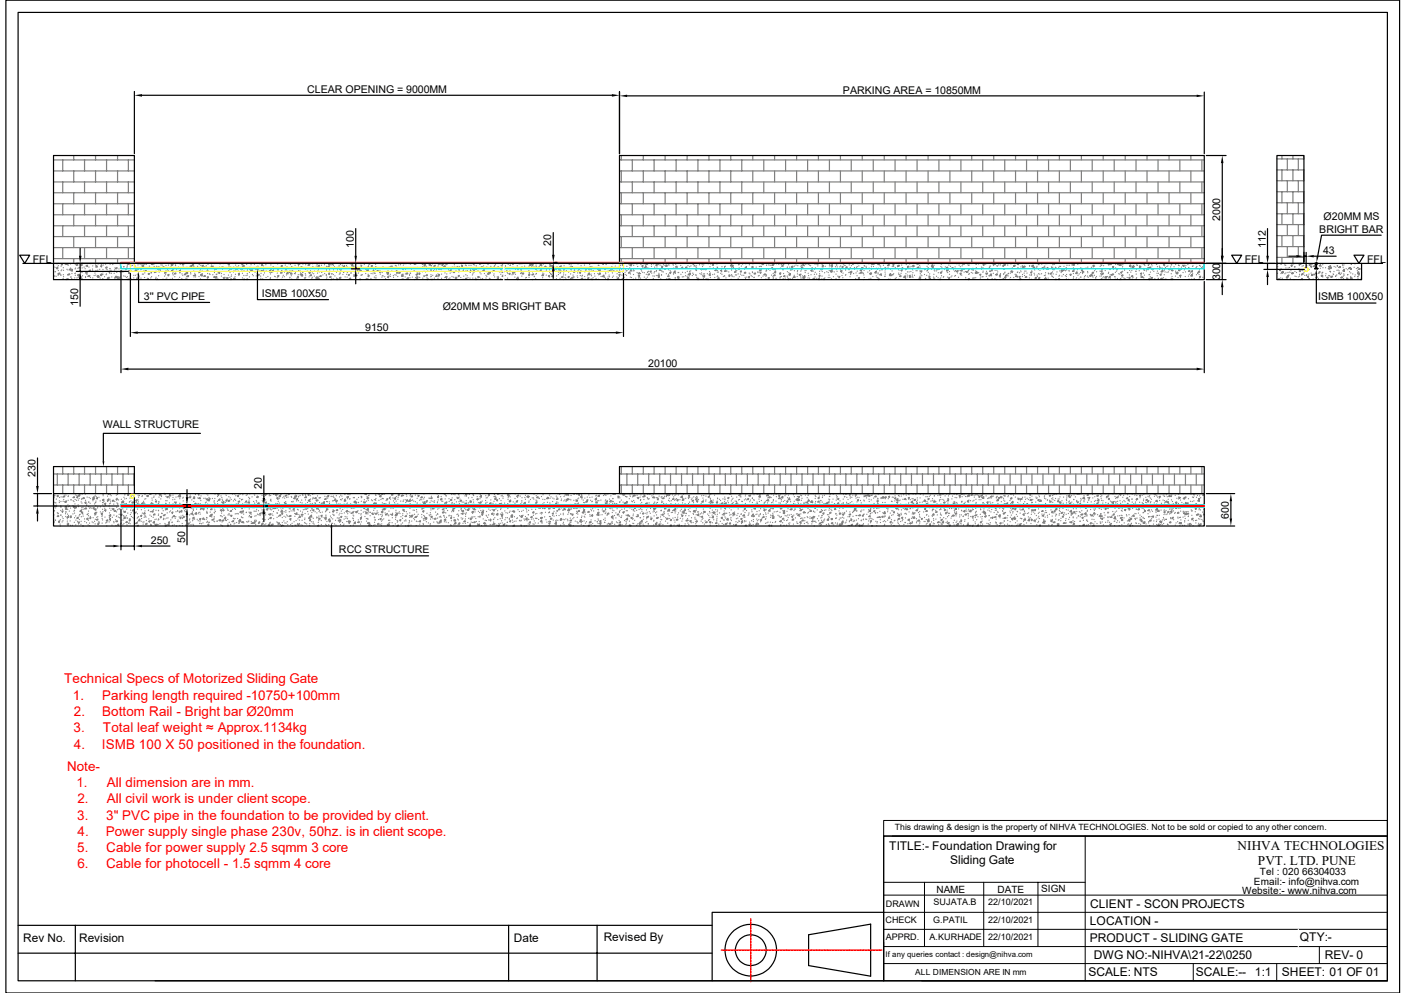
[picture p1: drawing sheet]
<svg xmlns="http://www.w3.org/2000/svg" width="297mm" height="210mm" viewBox="0 0 297 210" stroke-linecap="round" stroke-linejoin="round" font-family="sans-serif">
<defs><g id="words">
<g font-size="2.8" fill="#f00">
<text x="13.6" y="144.4">Technical Specs of Motorized Sliding Gate</text>
<text x="15.4" y="147.9">1.</text>
<text x="21.6" y="147.9">Parking length required -10750+100mm</text>
<text x="15.5" y="154.8">3.</text>
<text x="15.6" y="151.3">2.</text>
<text x="21.6" y="151.3">Bottom Rail - Bright bar Ø20mm</text>
<text x="21.8" y="154.8">Total leaf weight ≈ Approx.1134kg</text>
<text x="15.6" y="158.2">4.</text>
<text x="21.6" y="158.2">ISMB 100 X 50 positioned in the foundation.</text>
<text x="14.2" y="163">Note-</text>
<text x="16.1" y="166.4">1.</text>
<text x="22.6" y="166.4">All dimension are in mm.</text>
<text x="16.3" y="173.3">3.</text>
<text x="16.4" y="169.8">2.</text>
<text x="22.4" y="173.3">3&quot; PVC pipe in the foundation to be provided by client.</text>
<text x="22.6" y="169.8">All civil work is under client scope.</text>
<text x="16.4" y="176.7">4.</text>
<text x="22.3" y="176.7">Power supply single phase 230v, 50hz. is in client scope.</text>
<text x="16.3" y="180.1">5.</text>
<text x="16.4" y="183.5">6.</text>
<text x="22.4" y="180.1">Cable for power supply 2.5 sqmm 3 core</text>
<text x="22.4" y="183.5">Cable for photocell - 1.5 sqmm 4 core</text>
</g>
<g font-size="2.8">
<text x="261.6" y="179.6">NIHVA TECHNOLOGIES</text>
<text x="266" y="182.8">PVT. LTD. PUNE</text>
</g>
<g font-size="2.5">
<text x="188" y="179.7">TITLE:- Foundation Drawing for</text>
<text x="200.9" y="182.7">Sliding Gate</text>
<text x="230.4" y="191.9">CLIENT - SCON PROJECTS</text>
<text x="230.4" y="195.5">LOCATION -</text>
<text x="4.9" y="199.1">Rev No.</text>
<text x="16.7" y="199.1">Revision</text>
<text x="108.6" y="199.1">Date</text>
<text x="127.6" y="198.9">Revised By</text>
<text x="230.4" y="199.2">PRODUCT - SLIDING GATE</text>
<text x="231.3" y="202.8">DWG NO:-NIHVA\21-22\0250</text>
<text x="274.8" y="198.9">QTY:-</text>
<text x="280.1" y="202.8">REV- 0</text>
<text x="230.1" y="206.4">SCALE: NTS</text>
<text x="252.8" y="206.4">SCALE:--</text>
<text x="265.3" y="206.4">1:1</text>
<text x="271" y="206.4">SHEET: 01 OF 01</text>
</g>
<g font-size="2.2">
<text x="64.9" y="19.7">CLEAR OPENING = 9000MM</text>
<text x="178.2" y="19.8">PARKING AREA = 10850MM</text>
<text x="258" y="46.8" transform="rotate(-90 258 46.8)">2000</text>
<text x="279.8" y="46.5">Ø20MM MS</text>
<text x="74.8" y="52.3" transform="rotate(-90 74.8 52.3)">100</text>
<text x="116.5" y="51.9" transform="rotate(-90 116.5 51.9)">20</text>
<text x="267.6" y="52.3" transform="rotate(-90 267.6 52.3)">112</text>
<text x="278.9" y="49.2">BRIGHT BAR</text>
<text x="279.7" y="53.7">43</text>
<text x="7" y="55.6">FFL</text>
<text x="258" y="59.2" transform="rotate(-90 258 59.2)">300</text>
<text x="263.2" y="55.6">FFL</text>
<text x="289" y="55.6">FFL</text>
<text x="16.5" y="64.6" transform="rotate(-90 16.5 64.6)">150</text>
<text x="30.4" y="63.5">3'' PVC PIPE</text>
<text x="55.4" y="62.8">ISMB 100X50</text>
<text x="93.6" y="65.5">Ø20MM MS BRIGHT BAR</text>
<text x="278.7" y="63.5">ISMB 100X50</text>
<text x="77.2" y="69.9">9150</text>
<text x="137" y="77.6">20100</text>
<text x="21.7" y="90.5">WALL STRUCTURE</text>
<text x="7.5" y="100.8" transform="rotate(-90 7.5 100.8)">230</text>
<text x="55.4" y="103.3" transform="rotate(-90 55.4 103.3)">20</text>
<text x="259.8" y="109.6" transform="rotate(-90 259.8 109.6)">600</text>
<text x="31.9" y="115">250</text>
<text x="39.1" y="114.8" transform="rotate(-90 39.1 114.8)">50</text>
<text x="71.7" y="116.9">RCC STRUCTURE</text>
</g>
<g font-size="2.1">
<text x="266.4" y="184.9">Tel : 020 66304033</text>
<text x="198" y="188.7">NAME</text>
<text x="210.9" y="188.7">DATE</text>
<text x="220.1" y="188.5">SIGN</text>
<text x="262.6" y="189">Website:- www.nihva.com</text>
<text x="265.1" y="187.1">Email:- info@nihva.com</text>
</g>
<g font-size="1.9">
<text x="187.3" y="191.8">DRAWN</text>
<text x="197.4" y="191.4">SUJATA.B</text>
<text x="208.9" y="191.4">22/10/2021</text>
<text x="187.2" y="195">CHECK</text>
<text x="197.3" y="195">G.PATIL</text>
<text x="208.9" y="195">22/10/2021</text>
<text x="187.3" y="198.6">APPRD.</text>
<text x="196.5" y="198.6">A.KURHADE</text>
<text x="208.9" y="198.6">22/10/2021</text>
</g>
<g font-size="1.8">
<text x="189.2" y="175.5">This drawing &amp; design is the property of NIHVA TECHNOLOGIES. Not to be sold or copied to any other concern.</text>
<text x="193.5" y="206.1">ALL DIMENSION ARE IN mm</text>
</g>
<text font-size="1.7" x="187.2" y="202.4">If any queries contact : design@nihva.com</text>
</g></defs>
<g fill="none" stroke="#808080" stroke-width=".25">
<path d="M11.3 33.8h17.1M11.3 36.1h17.1M11.3 38.5h17.1M13.3 33.8v2.3M13.3 38.5v2.2M15.6 32.9v.9M15.6 36.1v2.4M17.9 33.8v2.3M17.9 38.5v2.2M20.2 32.9v.9M20.2 36.1v2.4M22.5 33.8v2.3"/>
<path d="M22.5 38.5v2.2M24.9 32.9v.9M24.9 36.1v2.4M27.1 33.8v2.3M27.1 38.5v2.2M131 33.8h123.6M131 36.1h123.6M131 38.5h123.6M131.4 32.9v.9M131.4 36.1v2.4M133.7 33.8v2.3M133.7 38.5v2.2"/>
<path d="M136 32.9v.9M136 36.1v2.4M138.3 33.8v2.3M138.3 38.5v2.2M140.6 32.9v.9M140.6 36.1v2.4M142.9 33.8v2.3M142.9 38.5v2.2M145.3 32.9v.9M145.3 36.1v2.4M147.6 33.8v2.3M147.6 38.5v2.2"/>
<path d="M149.9 32.9v.9M149.9 36.1v2.4M152.2 33.8v2.3M152.2 38.5v2.2M154.5 32.9v.9M154.5 36.1v2.4M156.8 33.8v2.3M156.8 38.5v2.2M159.1 32.9v.9M159.1 36.1v2.4M161.5 33.8v2.3M161.5 38.5v2.2"/>
<path d="M163.8 32.9v.9M163.8 36.1v2.4M166.1 33.8v2.3M166.1 38.5v2.2M168.4 32.9v.9M168.4 36.1v2.4M170.7 33.8v2.3M170.7 38.5v2.2M173 32.9v.9M173 36.1v2.4M175.4 33.8v2.3M175.4 38.5v2.2"/>
<path d="M177.7 32.9v.9M177.7 36.1v2.4M180 33.8v2.3M180 38.5v2.2M182.3 32.9v.9M182.3 36.1v2.4M184.6 33.8v2.3M184.6 38.5v2.2M186.9 32.9v.9M186.9 36.1v2.4M189.2 33.8v2.3M189.2 38.5v2.2"/>
<path d="M191.6 32.9v.9M191.6 36.1v2.4M193.9 33.8v2.3M193.9 38.5v2.2M196.2 32.9v.9M196.2 36.1v2.4M198.5 33.8v2.3M198.5 38.5v2.2M200.8 32.9v.9M200.8 36.1v2.4M203.2 33.8v2.3M203.2 38.5v2.2"/>
<path d="M205.4 32.9v.9M205.4 36.1v2.4M207.8 33.8v2.3M207.8 38.5v2.2M210.1 32.9v.9M210.1 36.1v2.4M212.4 33.8v2.3M212.4 38.5v2.2M214.7 32.9v.9M214.7 36.1v2.4M217 33.8v2.3M217 38.5v2.2"/>
<path d="M219.4 32.9v.9M219.4 36.1v2.4M221.7 33.8v2.3M221.7 38.5v2.2M224 32.9v.9M224 36.1v2.4M226.3 33.8v2.3M226.3 38.5v2.2M228.6 32.9v.9M228.6 36.1v2.4M230.9 33.8v2.3M230.9 38.5v2.2"/>
<path d="M233.2 32.9v.9M233.2 36.1v2.4M235.6 33.8v2.3M235.6 38.5v2.2M237.9 32.9v.9M237.9 36.1v2.4M240.2 33.8v2.3M240.2 38.5v2.2M242.5 32.9v.9M242.5 36.1v2.4M244.8 33.8v2.3M244.8 38.5v2.2"/>
<path d="M247.2 32.9v.9M247.2 36.1v2.4M249.4 33.8v2.3M249.4 38.5v2.2M251.8 32.9v.9M251.8 36.1v2.4M254.1 33.8v2.3M254.1 38.5v2.2M11.3 40.7h17.1M11.3 43.1h17.1M11.3 45.4h17.1M11.3 47.7h17.1"/>
<path d="M11.3 50h17.1M11.3 52.3h17.1M11.3 54.7h17.1M11.4 57.4v.1M11.4 58.4h.1M11.4 56.4v.1M11.6 58.3h.1M11.7 57.4v.1M11.8 56.5v.1M11.9 58.4h.1M12 56.8h.2M12 55.7h.2"/>
<path d="M12.2 56.5l-.2 .2M12.2 56.5v.2M12.3 58.2h.1M12.3 55.6v.1M12.3 57.2h.1M12.3 56.1v.1M12.5 57.8l-.1 .2-.2-.1M12.5 57.7l-.1 .2h.1M12.5 57.8l-.2 .1M12.6 57.7l.1 .2M12.8 58.1h.1M12.9 58.2h.1"/>
<path d="M12.9 56.2v.1M12.9 57.2h.1M13.1 57v.1M13.1 56v.1M13.2 55.7l-.2 .1M13.2 55.8l-.1 .1-.1-.1M13.3 43.1v2.3M13.3 47.7v2.3M13.3 52.3v2.4M13.3 58.9h.1M13.4 56.6h.1M13.4 58.1h.1"/>
<path d="M13.4 58.5h.1M13.4 57.1v.1M13.8 55.9h.1M14 59.1h.1M14 55.8v.1M14.2 56.9v.1M14.2 55.7l-.1 .2h.1M14.2 59v.1M14.2 58.9l-.2 .1M14.3 58.9v.1M14.3 58v.1M14.3 55.7l.1 .2"/>
<path d="M14.4 57v.1M14.4 58.1v.1M14.4 56.1h.1M14.4 58.9v.1M14.6 57.9l-.2 .2h.2M14.7 57.9v.2M14.9 56.9h-.2M14.9 55.8h.1M14.9 56.7h.1M14.9 56.9l-.1 .2-.1-.1M15 58.5v.1M15 57.2l.3-.2v.2"/>
<path d="M15 57.2l.3 .1M15.1 56.9h.1M15.2 58.9h.1M15.2 57.8h.1M15.6 40.7v2.4M15.6 45.4v2.3M15.6 50v2.3M15.6 54.7v1M15.8 58.7v.1M15.8 57.8h.1M15.9 56.8v.1M15.9 55.8v.1"/>
<path d="M15.9 57.7v.1M15.9 58.2h.1M16 56.7h.1M16.3 55.9l-.2 .2h.2M16.3 58.7v.1M16.4 55.9v.2M16.4 58.2l.2 .1M16.5 56.7h.1M16.5 58.6h.1M16.5 58.3h.2M16.6 58l-.2 .1M16.6 58.1v.2"/>
<path d="M16.7 58.1l-.2 .2M16.7 56.6h.1M16.7 58.3h.1M16.8 58.1v.1M16.8 56.6h.1M17 57.6h.1M17.3 58.5v.1M17.3 57.6h.1M17.3 56v.1h-.2M17.4 56.6v.1M17.4 55.9l-.2 .1M17.4 55.6v.1"/>
<path d="M17.4 58.9v.1M17.5 58.3h.1M17.8 56.4v.1M17.9 43.1v2.3M17.9 47.7v2.3M17.9 52.3v2.4M18 56.8h.1M18.1 58.5h.1M18.1 58.6v.1M18.1 57.7l.3 .1M18.3 57.5l-.2 .2M18.3 56.1l-.1 .1 .2 .1"/>
<path d="M18.4 57.4v.3M18.4 58v.1M18.5 56.1v.1M18.5 56.3h.1M18.8 58.3v.1M18.8 58.3l-.2 .1h.2M18.8 56.4v.1M18.8 57.4h.1M18.8 58.4h.1M18.8 57.3v.1M18.8 57.2l.2 .1M18.9 58.2v.2"/>
<path d="M19 58.3h.1M19.1 57.2l-.1 .1M19.1 57.1l-.2 .1M19.1 58.6v.1M19.2 55.7h.1M19.6 56.9h.1M19.6 57.2v.1M19.6 56.2h.1M19.6 58.7v.1M19.9 58.2v.1M20.1 57.7v.1M20.2 40.7v2.4"/>
<path d="M20.2 45.4v2.3M20.2 50v2.3M20.2 54.7v1M20.2 56h.1M20.2 58.1v.1M20.3 57.2h.1M20.3 56.1v.1M20.4 56.3l-.1 .1h.2M20.5 56.2l.1 .2M20.7 57.1h.1M20.8 55.8h.1M20.8 58.3h-.2"/>
<path d="M20.8 58.3v.1M20.8 58.3l-.1 .2-.2-.1M20.8 58.4l-.1 .2h.1M21 58.4v.2M21.1 56.9v.1M21.2 58.8h.1M21.2 58.2l.3 .1M21.4 57.9l-.2 .2M21.4 55.9v.1M21.5 57.9v.3M21.5 56.1l-.2 .1M21.5 56.2l-.1 .2-.1-.1"/>
<path d="M21.7 57.9v.1M21.7 58.9h.1M21.7 59v.1M21.8 57h.1M21.8 57.4v.1M21.8 56v.1M21.9 55.7h.1M22.1 58.5h.1M22.3 55.8h.1M22.4 58.1h.1M22.5 56.4l-.1 .2h.1M22.5 56.8v.1"/>
<path d="M22.5 57.9h.1M22.5 43.1v2.3M22.5 47.7v2.3M22.5 52.3v2.4M22.6 56.4l.1 .2M22.7 57h.1M22.7 58.9h.1M22.7 58.8h.3M22.8 58.9h.1M22.9 58.6l-.2 .2M23 58.6v.2M23.2 58.7v.1"/>
<path d="M23.2 57.8h.1M23.2 57.4v.1h-.2M23.2 57.3l-.2 .1M23.2 55.7h.1M23.2 56.7v.1M23.3 55.8h.1M23.5 57.1v.1M23.5 57.8h.1M23.6 58.5v.1M23.8 55.9h.1M24.1 57.8h.1M24.2 57v.1"/>
<path d="M24.3 58.9h.1M24.3 56.6v.1M24.5 58.4l-.2 .2 .3 .1M24.6 58.4v.3M24.6 56.6l-.2 .2h.2M24.6 58.6v.1M24.7 57.5v.1M24.7 58.5h.1M24.7 56.6v.2M24.7 56.6h.1M24.9 40.7v2.4M24.9 45.4v2.3"/>
<path d="M24.9 50v2.3M24.9 54.7v1M24.9 58.6v.1l-.2-.1M25 58.8l-.1 .2h.1M25 58.5l-.2 .1M25.1 58.8l.1 .2M25.2 56.8v.1M25.2 58.6h.1M25.2 58.8h.1M25.4 58.6h.1M25.4 56h.1M25.4 57.5h.1"/>
<path d="M25.7 56.4h-.2M25.7 56.4l-.1 .2-.2-.1M25.7 57.1v.1M25.8 59h.1M25.8 57.5h.1M26.1 57.4v.1M26.2 58.3h.1M26.2 56.4h.1M26.2 57.3v.1M26.5 58.4h.1M26.6 56.8l-.1 .2h.2M26.7 58.6v.1"/>
<path d="M26.8 56.8v.2M26.8 56.6h.1M26.9 56.3h.1M26.9 56v.1M26.9 58.5h.1M27.1 59l-.1 .1M27.1 55.7l-.1 .1M27.1 43.1v2.3M27.1 47.7v2.3M27.1 52.3v2.4M27.2 59v.1M27.2 57.2v.1"/>
<path d="M27.3 55.7v.1h-.3M27.3 57.2h.1M27.4 59v.1M27.4 57.5l-.2 .1M27.4 57.6l-.1 .2-.1-.1M27.5 57.2h.1M27.6 58.9l-.2 .2M27.6 58.1h.1M27.6 57.1v.1M27.6 58.9v.2M27.7 56.2h.1M27.9 55.7h.1"/>
<path d="M28 56.1h.1M28 55.6v.1M28.3 58.2h.1M28.3 58.7v.1M28.5 56.1h.1M28.5 56.3h.1M28.6 58.2h.1M28.7 57l-.1 .2h.1M28.8 57.2v.1M28.8 57l.1 .2M29 58.1h.1M29 57v.1"/>
<path d="M29.1 58.9h.1M29.1 58.8l-.1 .1h-.1M29.1 57.9h.1M29.1 58.7l-.2 .1M29.2 56h.1M29.2 56.9v.1M29.4 55.8h.1M29.8 57h.1M29.8 55.9h.1M29.8 58.8h.1M29.8 56.7v.2l-.2-.2M29.8 56.6l-.2 .1"/>
<path d="M30 56.1v.1M30.1 56.3l.2-.2 .1 .2M30.1 56.4h.3M30.1 57.9v.1M30.2 56h.1M30.3 57.9v.1M30.4 57.3h.1M30.5 55.8h.1M30.6 58.6v.1M30.6 57.7h.1M30.7 56.7v.1M30.7 55.8h.1"/>
<path d="M30.8 57.2l-.1 .1 .1 .1M30.9 56.8h.1M30.9 56.6v.1M30.9 57.2v.1M30.9 55.8v.1M31.2 58.8v.1M31.3 57.9l.2 .1M31.4 58.9h.1M31.5 57.8v.2M31.6 56.2v.1M31.6 57.8h-.2M31.6 55.6v.1"/>
<path d="M31.9 55.7h.1M31.9 58.7v.1M31.9 57.4h.1M31.9 57.7h.1M32 57.6v.1M32 57.5h.1M32 58.5h.1M32.1 56.5v.1M32.3 55.8l-.1 .1-.2-.1M32.3 55.7l-.3 .1M32.5 55.9h.1M32.6 56.3v.1"/>
<path d="M32.6 57.6h.1M32.7 56.5v.1M32.7 57.5h.2M32.9 57.4l-.2 .1M32.9 58.9h.1M33 58.6h.1M33 57.3v.2M33.1 59.1h.1M33.1 56.3h.1M33.2 56.8l.2 .1M33.3 58.9l-.2 .1M33.3 59l-.1 .1"/>
<path d="M33.4 56.4l-.2 .4M33.4 56.5v.3M33.5 57.4v.1M33.5 58.3h.1M33.6 57.3h.1M33.6 59.1h.1M33.6 56.3v.1M33.7 57.3v.1M33.7 57.5h.1M34 56.9l-.1 .2-.2-.1M34 56.8l-.2 .1M34 56h.1"/>
<path d="M34.3 56v.1M34.5 59h.1M34.5 56.3v.1M34.7 56.4h.1M34.8 58.3v.1M35 59v.1M35 58.1h.1M35 57.5l-.2 .2h.2M35.1 57.1h.1M35.1 56.1h.1M35.1 57.5v.2M35.3 58.8h.1"/>
<path d="M35.4 57v.1M35.6 57.2h.1M35.6 58.3h.1M35.6 56v.1M35.7 58.1l-.1 .2-.1-.2M35.7 58l-.2 .1M36 55.7v.1M36 59v.1M36.2 56.4h.1M36.2 56.1h.1M36.3 57.3h.2M36.3 56.1h.1"/>
<path d="M36.3 57.1v.1M36.4 55.9l-.2 .1M36.4 56v.1M36.4 58.8v.1M36.5 57l-.2 .2M36.5 57.8v.1M36.5 55.7h.2M36.5 56.9v.4M36.6 55.9v.1M36.6 57.5v.1M36.6 58.1h.1M36.8 55.6v.1"/>
<path d="M37 58.5h.1M37 57.7l-.1 .2h.2M37.1 56h.1M37.1 56.7v.1M37.1 56.1h.1M37.2 57.7v.2M37.4 57h.1M37.7 59v.1M37.8 56.5h.1M38 57.6v.1M38 58.6h.1M38 56.7h.1"/>
<path d="M38.1 55.7v.1M38.1 57.6v.1M38.1 57.1l-.1 .1 .1 .1v-.1M38.1 55.8h.1M38.4 58.9h.1M38.5 57.9h.1M38.6 58.2h.1M38.7 55.7l-.1 .2h.1M38.7 56.1v.1M38.8 56.4v.1M38.8 55.7l.1 .2M39.1 57.9l-.1 .2h.2"/>
<path d="M39.2 57.8h.1M39.2 56.7v.1M39.2 57.9l.1 .2M39.3 56.5v.1M39.3 58.8v.1M39.4 57.8h.2M39.5 58.4h.1M39.5 56.5h.1M39.5 57.4v.1M39.5 58.8h.1M39.6 57.5l-.2 .2M39.6 57.5l.1 .2"/>
<path d="M39.9 58.3h-.2M39.9 58.3l-.1 .2-.1-.1M40 56.6v.1M40.2 56.2v.1M40.3 57.6v.1M40.3 57.9h.1M40.4 56.2h.1M40.6 56.2l-.1 .2-.2-.1M40.6 56.1l-.2 .1M40.8 55.9l-.2 .2h.2M40.8 56.6v.1M40.9 58.2v.1"/>
<path d="M40.9 55.9v.2M40.9 57.2v.1M41 56.3h.1M41 58.5v.1M41.1 56.5h.1M41.2 58.1l-.1 .2h.1M41.2 57.8h.1M41.3 58.1l.1 .2M41.4 58.5v.1M41.8 56.3h.1M42 57.6v.1M42.1 58.4v.1"/>
<path d="M42.1 55.9h.1M42.1 57.4h.1M42.3 57.4l-.1 .1h-.1M42.3 57.3l-.2 .1M42.4 58.9v.1M42.4 56.7h.1M42.4 58v.1M42.5 56.1h.1M42.5 57v.1M42.7 58l-.2 .2 .2 .1M42.7 58l.1 .3M42.8 57.8v.1"/>
<path d="M42.8 56.1l-.1 .1M42.8 57.3h.1M42.9 56.2l-.2 .1M43 56.1v.1M43.2 58.3h.1M43.3 58.3l-.2 .1h.2M43.3 56.4h.1M43.4 58.3v.1M43.6 56.1v.1M43.7 57.3v.1M43.8 58.6l.1 .1M43.9 58.8h.1"/>
<path d="M43.9 57.8h.1M43.9 56.7v.2M43.9 57.2h.1M44 55.8v.1M44 58.5l-.1 .1M44 58.6v.1M44.3 57.9h.1M44.4 58h.1M44.7 56v.1M44.7 56.4h-.2M44.7 56.4v.2l-.2-.1M44.8 56.4h.2"/>
<path d="M44.9 56.4h.1M45 56.3l-.2 .1M45 58.1h.1M45 56.2l.1 .2M45.3 57.6h.1M45.3 58.6h.1M45.3 58.4l-.1 .2h.2M45.4 56.7h.1M45.4 57v.1M45.4 55.7h.1M45.5 56.8v.1M45.5 58.4v.2"/>
<path d="M45.5 59h.1M45.5 58.7l.3 .1M45.7 58h.1M45.8 58.4l-.3 .3M45.8 56.9v.1M45.8 58.4v.3M45.8 58h.1M46.1 58.9v.1M46.1 57.7h.1M46.4 56.5h.1M46.4 57.6v.2l-.2-.1M46.5 57.5l-.2 .1"/>
<path d="M46.5 56.8v.1M46.5 55.8h.1M46.8 58.3v.1M46.8 57.8h.1M46.9 57.4h.1M46.9 56.4v.1M47 56.4l-.1 .2h.1M47 56.9h.1M47.1 56.7v.1M47.1 55.6v.1M47.2 56.4v.2M47.2 58.7h.1"/>
<path d="M47.2 55.7h.1M47.4 58v.1M47.4 58.6l-.1 .2h.1M47.5 58.6l.1 .2M47.6 56.7h.1M47.8 57.4h.1M47.9 58.7v.1M48 56.6h.1M48.2 58.8l-.1 .1h-.1M48.2 58.7l-.2 .1M48.3 55.9l.2 .1M48.3 58.1v.1"/>
<path d="M48.3 57.2h.1M48.4 56.2v.1M48.4 55.7l-.1 .1M48.5 55.7v.2M48.5 57h.1M48.6 58.6h.1M48.6 57.6h.1M48.8 56.4v.1M48.8 58.9l-.1 .2M48.9 58.9v.2M48.9 58.4h.1M48.9 56.7l-.1 .2-.1-.2"/>
<path d="M48.9 56.6l-.2 .1M48.9 58.1h.1M49.1 56.6l-.2 .2h.2M49.2 56.6v.2M49.4 57.5h.1M49.4 56.4v.1M49.5 58.8l-.1 .2h.1M49.5 56.6v.1M49.5 57.1h.1M49.6 58.8v.2M49.7 58.5h.1M49.7 58.9v.1"/>
<path d="M49.8 58h.1M49.8 56v.1M49.8 57h.1M50.1 56.3v.1M50.1 57h.1M50.5 56.1v.1M50.5 57.3v.1M50.5 58.1v.1M50.6 58.1h.1M50.6 57.8h-.2M50.6 57.8l-.1 .2-.1-.1M51 56.7h.1"/>
<path d="M51.1 56.8h.1M51.2 56.8l-.2 .2h.2M51.2 56.2h.1M51.3 57.8h.1M51.3 58.7v.1M51.3 56.8v.2M51.3 55.7l-.2 .1M51.3 55.7v.2l-.2-.1M51.3 55.8h.1M51.3 56.4h.3M51.6 56.1l-.3 .3M51.6 59l-.1 .1"/>
<path d="M51.6 58.2v.1M51.6 56.1v.3M51.6 57.1h.1M51.7 59v.1M52 58.2v.1M52.1 55.8v.1M52.1 59.1h.1M52.3 57.8h.1M52.3 58.1v.1M52.3 57.1h.1M52.4 58.9l-.3 .1M52.4 59l-.1 .1"/>
<path d="M52.6 56.7v.1M52.7 57.5v.1M52.7 58.5v.1M52.8 56.5v.1M53 57h.1M53 56.9v.2l-.2-.1M53.1 56.8l-.2 .1M53.1 55.9v.1M53.2 57.1v.1M53.2 57l-.1 .2h.2M53.4 58v.1M53.4 57v.2"/>
<path d="M53.5 58.3h.1M53.8 55.8v.1M53.9 57.5h.1M54.1 56.8v.1M54.2 58.3h.1M54.2 57.4h.1M54.3 56.4h.1M54.4 56.9h.3M54.4 58.9h.1M54.5 56.2v.1M54.6 56.6l-.2 .2M54.7 56.6v.3"/>
<path d="M54.7 57.2h.1M54.8 58.1l-.1 .2-.1-.2M54.8 58l-.2 .1M54.9 55.7v.1M55.1 58.3v.1M55.1 58.8v.1M55.2 57.8h.1M55.3 57.2l-.1 .1 .2 .1M55.4 57.2l.1 .1M55.5 55.9l-.2 .1M55.5 56l-.1 .1h-.1M55.5 58.9v.1"/>
<path d="M55.6 57.2v.1M55.7 56.9h.1M55.7 58.1h.1M55.7 56.2h.1M55.7 57.1v.1M55.9 57.7h.1M56 56.6v.1M56.2 55.9v.1M56.2 58.6v.1M56.3 57.2v.1M56.6 58.4v.1M56.7 56.5v.1"/>
<path d="M57 57.5h.1M57.1 58.9h.1M57.2 57.9h.1M57.2 58.7h.1M57.2 57.1l-.2 .1 .1 .1 .1-.2M57.2 57h.1M57.3 56h.1M57.3 57h.1M57.4 57.4l-.1 .1h.1M57.5 57.4h.3M57.5 57.3l.1 .2M57.7 57.1l-.2 .2"/>
<path d="M57.8 57.1v.2M57.8 56.4h.1M57.8 57.3v.1M58.1 58.4h.1M58.2 58.5h.1M58.6 57.7v.1M58.6 58.7h.1M58.7 56.7v.1M58.7 55.8h.1M58.7 58.4l.2 .1M58.8 57h.1M58.8 58.3h.1"/>
<path d="M58.8 57.3h.1M58.9 58.4h.1M58.9 58.3v.2M59 58.2l-.3 .1M59 56.7h.1M59.4 57.4v.1M59.4 56.3l.1 .1M59.5 57.5l-.2 .2h.2M59.5 57.2h.1M59.6 56.1v.1M59.6 59v.1M59.6 57.5v.2"/>
<path d="M59.6 56.2v.2M59.7 56.1l-.2 .1M59.7 58.6h.1M59.9 58.2h.1M60.1 58.5h.1M60.1 57.5h.1M60.2 56.5v.1M60.3 56v.1M60.3 57.1h.1M60.6 58.1h.1M60.6 57v.1M60.7 56.4h.1"/>
<path d="M60.9 57.8l-.1-.3-.2 .3 .3 .1M60.9 57.5h.1M61 55.7h.2M61.3 58.6h.1M61.3 58.7v.1M61.3 55.7h.1M61.4 57.3l-.2 .1M61.4 57.4l-.1 .1h-.1M61.4 55.9h.1M61.5 57.7l-.1 .2h.2M61.6 58.3h.1M61.6 57.3h.1"/>
<path d="M61.7 56.3v.1M61.7 59h.1M61.7 57.7v.2M61.7 57.9v.1M61.9 57.1v.1M62.3 57.8h.1M62.4 56.1h.1M62.4 55.6v.1M62.4 57.8v.1M62.5 56.8h.1M62.5 57.5v.1M62.8 58.8v.1"/>
<path d="M62.8 58.7h.1M62.9 58.4v.1M63 59v.1M63.1 58.1h.1M63.1 58.5l-.2 .1M63.1 56.1v.1M63.1 57.1v.1M63.1 58.5l-.1 .2-.1-.1M63.2 56.7h.1M63.2 55.7l-.1 .2h.1M63.2 55.6v.1M63.4 55.7v.2"/>
<path d="M63.4 57.2h.1M63.5 57.7h.1M63.6 57.9l-.1 .2h.2M63.7 58.3h.2M63.7 57.9l.1 .2M63.8 56.4l-.1 .2-.1-.1M63.8 56.4h-.2M63.9 58l-.2 .3M63.9 58l.1 .3M63.9 55.7v.1M63.9 57.5h.1M64 57.6h.1"/>
<path d="M64.1 55.8h.1M64.3 56.5v.1M64.4 58.7v.1M64.5 58.8v.1M64.5 57.8v.1M64.6 56.9v.1M64.6 55.9v.1M64.6 58.1v.1M64.6 58.6h.1M65 57.2v.1M65.3 55.9l-.2 .2h.2M65.3 57.7l.2 .1"/>
<path d="M65.3 58.5v.1M65.4 57.5h.1M65.4 55.9v.2M65.5 55.8h.1M65.5 57.6v.2M65.6 57.5l-.3 .1M65.6 57.7h.1M65.6 57.2h.1M65.7 58.1l-.1 .2h.1M65.8 58.1l.1 .2M65.9 58.8v.1M66 57.7h.1"/>
<path d="M66 58.6h.1M66.1 56.7h.1M66.1 55.7v.1M66.1 57.4h.1M66.2 56.3v.1M66.3 57.8v.1M66.4 58.3v.1M66.5 57.3v.1M66.8 58.8l.4 .1M66.9 56.2v.1M67 55.8v.1M67.1 57.7v.1"/>
<path d="M67.2 57.2h.1M67.3 58.8l-.1 .1M67.3 58.7l-.2 .1-.1-.3-.2 .2M67.3 56.9v.1M67.4 56.1l-.2 .2h.2M67.4 58.9h.1M67.5 58.4v.1M67.5 57.5h.1M67.5 56.1v.1M67.5 56.5h.1M67.8 58.3l-.2 .1h.2M67.9 58.3v.1"/>
<path d="M68 56.6l-.2 .1 .1 .1 .1-.1M68 56.1h.1M68 57.5v.1M68.1 57.4v.1M68.3 58.1h.1M68.6 55.9v.1M68.6 57.8h.1M69 58v.1M69 58.2v.1M69 56.3h.1M69 56.7h.1M69 57h.1"/>
<path d="M69 57.2v.1M69 58.9v.1M69.1 58.6h.1M69.3 59v.1M69.5 56.3l-.2 .1h.2M69.5 56h.2M69.6 57.5h.1M69.6 56.2v.2M69.7 57.8l-.1 .2-.1-.1M69.7 55.7l-.2 .2M69.7 57.8h-.2M69.7 57.3h.1"/>
<path d="M69.7 55.7v.3M69.7 56.9h.1M69.8 58.4l-.1 .2h.2M70 58.4v.2M70.1 59l-.1 .1M70.1 57.9h.1M70.1 59v.1M70.2 56h.1M70.2 57.8v.1M70.4 55.7h-.2M70.4 55.7l-.1 .2-.1-.1M70.4 59h.1"/>
<path d="M70.5 58v.1M70.5 55.7v.1M70.5 56.1h.1M70.5 57v.1M70.6 59h.1M70.7 56.4h.1M70.8 58.3h.1M70.8 56.7v.1M71.1 57.5v.1M71.1 58.8h.1M71.2 59.1h.1M71.4 57h.1"/>
<path d="M71.4 59v.1M71.4 58.9l-.2 .1M71.5 56.4l-.1 .2 .2 .1M71.7 56.4v.2M71.7 56.1h.1M71.7 57.9v.1M71.9 58.8v-.2l-.1 .2h.1M71.9 57l.1 .1M71.9 57.6v.1M71.9 57.8v.1M72 55.9h.1M72 58.6l.1 .2"/>
<path d="M72.1 56.9v.2M72.1 56.8l-.2 .1M72.4 56.1h.1M72.5 58v.1M72.6 56.4l.2 .1M72.6 57.5v.1M72.7 56.5h.1M72.7 57.6h.1M72.8 56.1l-.2 .3M72.8 56.1v.3M73 58.5v.1M73.1 56.7h.1"/>
<path d="M73.3 56.1h.1M73.3 58h.1M73.4 56.4h.1M73.4 58.6h.1M73.4 57.6h.1M73.5 56.7h.1M73.5 55.7h.1M73.6 56.7l-.1 .1h.1M73.7 58.1l.2-.1-.1 .2-.2-.1M73.7 57.4h.1M73.7 56.6l.1 .2M74 58.8l-.1 .2h.1"/>
<path d="M74.1 55.8h.1M74.1 58.8v.2M74.2 57.7v.1M74.5 56.2v.1M74.5 56v.1h-.2M74.6 55.9l-.2 .1M74.8 56.2h.1M74.8 56.4h.1M74.8 58.3h.1M74.8 58.1h.1M74.9 58.3v.1M74.9 57.4v.1"/>
<path d="M75 56.4v.1M75.5 58.2h.1M75.5 57.2h.1M75.7 56.9l.2-.2v.2M75.7 56.8l-.2 .2h.2M75.7 57h.2M75.8 57.7v.1M75.8 56.8v.2M75.9 57.4v.1M76.1 59l-.1 .1M76.2 59v.1M76.3 57v.1"/>
<path d="M76.3 57.1l-.1 .2-.1-.1M76.3 56v.1M76.3 57.1h-.2M76.3 56.2v.1M76.3 58.2h.1M76.4 56.3h.1M76.4 57.2h.1M76.4 58.1h.1M76.5 56.1h.1M76.6 58.1h.1M77 55.9h.1M77.3 57.8h.1"/>
<path d="M77.4 56.9v.1M77.4 58.9h.1M77.6 57.1v.1M77.7 58.9v.1M77.7 57l-.1 .2h.2M77.8 58.9v.1M77.8 58h.1M77.9 57v.2M77.9 56.3v.1M77.9 56v.1M77.9 58.2h.1M78 58.3v.2l-.2-.1"/>
<path d="M78 58.2l-.2 .1M78.1 55.8h.1M78.2 55.8h.1M78.4 58.9h.1M78.5 57.8h.1M78.7 56.2l-.1 .2-.1-.1M78.7 56.1l-.2 .1M78.8 57.8v.1M79 57.1l-.2 .3 .2 .1M79 57.1v.3M79.1 58.6h.1M79.2 57.7v.1"/>
<path d="M79.2 56.7h.1M79.3 56.8v.1M79.3 57.8h.1M79.3 58.7v.1M79.4 56.8h.1M79.4 55.8v.1M79.4 56.4h.1M79.5 58.3h.1M79.5 58.7v.1M79.8 57.2l-.1 .1 .2 .1M79.9 56.6h.1M79.9 57.2l.1 .1"/>
<path d="M80.3 57.6h.1M80.4 57.9v.1M80.5 57.4l-.1 .1h-.2M80.5 57.3l-.3 .1M80.7 58.6h.1M80.8 57.6h.1M80.8 56.6v.1M80.8 58.3h.1M80.9 55.6v.1M81 56.4v.2M81 58.3h.1M81 56.4v.1"/>
<path d="M81.3 58.5h.1M81.5 58.9h.1M81.8 57.8l.3-.2v.3M81.8 57.9h.3M81.9 57.4l-.1 .1h.1M81.9 58h.1M82 57.3l.1 .2M82.1 58.4h.1M82.1 57.3v.1M82.1 58.5v.2l-.2-.1M82.2 58.5l-.2 .1M82.3 58.3h.1"/>
<path d="M82.3 56.4h.1M82.3 57.4h.1M82.5 56.5v.1M82.5 58h.1M82.6 58.4h.1M82.6 56.3h.1M82.7 56.5l.1 .1M82.8 57.2v.1M82.9 56.4l-.1 .2M82.9 56.2h.1M82.9 56.4h-.2M83.2 58.2v.1"/>
<path d="M83.2 58.6h.1M83.5 58.1h.1M83.6 56.1h.1M83.8 58.1v.1M83.8 56.2h.1M83.8 57.2h.1M83.9 57.1h.1M84 57.5l-.2 .2h.2M84 56.6h.1M84.1 58.4v.1M84.1 57.5v.2M84.2 57.7v.1"/>
<path d="M84.3 56h.1M84.6 57.6l-.1 .2-.1-.1M84.6 57.5l-.2 .1M84.7 55.9v.1M84.9 58.3v.1M84.9 58.4h.3M84.9 59v.1M85 58v.1M85 58.1v.1M85.1 58.1l-.2 .2M85.2 58.1v.2M85.2 57.9v.1"/>
<path d="M85.2 58.9h.1M85.2 57h.1M85.3 56v.1M85.5 55.7h.2M85.6 56.7h.1M85.7 58.5v.1M85.7 57.9h.1M85.7 56.9h.1M85.8 55.7h.1M85.9 57.4v.1M86 55.7h.1M86 57.7l-.1 .2h.2"/>
<path d="M86 58.9h.1M86.2 57.7v.2M86.3 58.8l-.1 .1h-.1M86.3 58.7l-.2 .1M86.5 56.7v.1M86.5 55.7v.1M86.6 58.1h.1M86.6 58.2h.1M86.7 58.7h.1M86.7 57.7v.1M86.8 56.7v.1M86.8 55.8h.1"/>
<path d="M86.8 57.8h.1M87 56.7v.1l-.2-.1M87.1 56.6l-.3 .1M87.1 56.7h.1M87.2 58.6h.1M87.6 56.6v.1M87.6 57.1v.1M87.7 59.1h.1M87.7 55.7l-.1 .2h.2M87.9 58.6v.1M87.9 55.7v.2M88 58.1h.2"/>
<path d="M88 58.9h.3M88.1 57.9l-.1 .2M88.1 58.3h.1M88.2 58.5h.1M88.2 57.5h.1M88.2 58.6l-.2 .2M88.2 56.5v.1M88.2 57.9l.1 .2M88.3 58.6v.2M88.3 57.8h.1M88.6 58.6h.1M88.6 57.5h.1"/>
<path d="M88.7 56.8h.1M88.7 57.8v.2l-.2-.1M88.7 58.6v.1M88.8 57.8h-.2M89.3 56.8v.1M89.3 57.4v.1M89.4 56.4h.1M89.4 58.8h.1M89.4 55.7h-.1M89.5 55.7l-.1 .2-.1-.1M89.6 58.3h.1M89.7 56.4h.1"/>
<path d="M89.7 57.3v.1M89.7 58.3h.1M89.7 58.4v.1M89.8 55.9l-.1 .2h.1M89.9 55.7h.1M89.9 55.9l.1 .2M90 57.5h.1M90.1 56.3h.1M90.2 58.1l-.1 .2h.1M90.2 56.8v.1M90.3 59.1h.1M90.3 58.7h.1"/>
<path d="M90.3 58.1l.1 .2M90.4 57.3h.1M90.5 59l-.1 .1M90.5 58.9l-.2 .1M90.7 56l.2-.3 .1 .3M90.7 56l.3 .1M90.9 56.5v.1M91.1 58.5h.1M91.1 59v.1M91.1 58.1h.1M91.2 57.1v.1M91.2 56.1v.1"/>
<path d="M91.2 58.4h.1M91.2 56.8l-.2 .1 .1 .2 .1-.2M91.3 59v.1M91.4 59v.1M91.4 55.8h.1M91.5 58.2h.1M91.7 57.2h.1M91.8 56.9v.1M91.8 58.8h.1M91.9 56.1l-.2 .2h.2M92 56.1v.1M92.3 57v.1"/>
<path d="M92.3 58.1h.1M92.3 58.3l-.2 .1h.2M92.4 58.3v.1M92.6 57.9h.1M92.6 58.8v.1M92.6 56.2v.1M92.6 56.9v.1M92.7 55.9v.1M92.8 58.2h.1M92.8 58.4v.1M92.9 58.1l-.1 .1-.1-.1M92.9 58l-.2 .1"/>
<path d="M93 55.8h.1M93 55.9h.1M93 57h.1M93.3 56.9v.1M93.4 57.9v.1M93.4 58.8v.1M93.6 56v.1l-.2-.1M93.7 55.9l-.3 .1M93.8 55.8h.1M93.8 56.5l.3 .1M93.8 56.4h.2M93.9 56.3l-.1 .1"/>
<path d="M94 56.2l-.2 .2M94 58.6v.1M94.1 57.7h.1M94.1 56.7v.1M94.1 56.4v-.2v.3M94.2 55.8h.1M94.3 58.5v.1M94.3 55.9v.1M94.4 58.4l-.2 .2h.2M94.4 58.9h.1M94.5 57.9h.1M94.5 55.9h.1"/>
<path d="M94.5 58.4v.2M94.9 55.6v.1M94.9 57v.1M94.9 58.9h.1M95 56.6h.1M95.1 58.7v.1M95.1 57.2l.2 .1M95.2 57.7v.1M95.3 57.1v.2M95.4 57.1h-.2M95.6 57.5h.1M95.6 58.4v.1"/>
<path d="M95.6 56.5h.1M95.9 58.6h.1M95.9 57.6h.1M95.9 56.6h.1M96 56.4l-.1 .2 .2 .1M96 55.7h.1M96.1 55.9v.1M96.1 57.6h.1M96.1 56.4l.1 .2M96.2 58.6h.1M96.4 57.1h.1M96.4 58.6l-.1 .2h.2"/>
<path d="M96.4 59h.1M96.6 58.6v.2M96.7 56.4v.1M96.7 56.3v.1M96.9 57l.2-.3 .1 .3M96.9 57h.3M97 57.5h.1M97 58.2v.1M97.1 56.3v.1M97.1 57.2v.1M97.1 58.3l-.1 .2-.1-.2M97.1 58.2l-.2 .1"/>
<path d="M97.4 58.6v.1M97.6 56v.1M97.7 59v.1M97.8 56.3v.1M97.8 56.2l-.1 .2-.1-.1M97.8 57.3v.1M97.8 56.1l-.2 .1M98 57.2h.1M98 56.8h.1M98 59v.1M98.1 58.3v.1M98.1 56.7l-.1 .1"/>
<path d="M98.2 56.6l.1 .2M98.4 56v.1M98.4 59v.1M98.5 58.1h.1M98.5 58.8l-.1 .2h.2M98.5 55.7h.1M98.5 57.1h.1M98.6 56.1h.1M98.6 58.8l.1 .2M98.8 58.3h.1M98.8 57.2h.1M98.9 58.7h.1"/>
<path d="M99.2 56.1h.1M99.4 58.8h.1M99.5 57v.1M99.5 57.2h.1M99.5 57.4l-.1 .1-.1-.1M99.5 57.1v.1M99.5 57.3l-.2 .1M99.6 56.1h.1M99.9 58.1h.1M100 58.8h.1M100 57.5h.3M100 57.8v.1"/>
<path d="M100 56.9h.1M100.1 55.7v.1M100.1 55.9h.1M100.2 56.8l-.2 .2h.2M100.2 57.2l-.2 .2M100.3 57.2v.3M100.3 56h.1M100.3 56.8v.2M100.5 58.8h.1M100.6 59l-.1 .1M100.6 57h.1M100.7 56.1v.1"/>
<path d="M100.7 59v.1M100.9 59v.1M101.1 58.5h.2M101.1 57.3h.1M101.2 56.7v.1M101.2 58.5v.2l-.2-.1M101.4 55.8v.1M101.4 58.6h.1M101.5 57.6v.1M101.5 56.7h.1M101.6 55.7h.1M101.6 55.8h.1"/>
<path d="M101.6 58.9v.1M101.7 57.9h.1M101.9 56.4v.2l-.2-.1M101.9 56.4h-.1M102 58.9h.1M102.2 57l-.1 .2h.2M102.2 56.2h.1M102.4 57v.2M102.4 57.8h.1M102.5 56.7v.1M102.6 57.4h.1M102.7 58.2h.1"/>
<path d="M102.7 58.8h.1M102.9 56.4v.1M102.9 58.4h.1M103 56.5h.1M103 57.4v.1M103.1 58h.2M103.2 55.9h.1M103.2 56.7h.1M103.3 57.7l-.2 .2M103.3 57.7l.1 .2M103.5 58.8v.1M103.6 58.9h.1"/>
<path d="M103.7 57.5l-.2 .1 .1 .2 .1-.2M103.8 56.3h.1M104.1 57.4v.1M104.3 56.5h.1M104.4 57.2l-.2 .1 .2 .1M104.4 58.2h.1M104.4 57.2l.1 .1M104.4 57.9h.1M104.5 56.3h.1M104.6 56.1v.1M104.6 58.5v.1M104.7 55.9v.1"/>
<path d="M105.1 58.5v.1M105.1 59h.1M105.3 56.4h.1M105.3 57.4h.1M105.3 58.4v.1M105.4 58.8l-.1 .1-.1-.1M105.4 58.7l-.2 .1M105.7 57.5h.1M105.9 58h.1M105.9 58.9v.1M105.9 57h.1M106 56.1h.1"/>
<path d="M106.1 56.7l-.1 .1-.1-.1M106.1 56.2v.1M106.1 57.3h.1M106.1 57.6h.1M106.1 56.6l-.2 .1M106.2 58.4l.2 .1M106.3 55.8v.1M106.3 56v.1M106.4 58.1l-.2 .3M106.4 58.3h.1M106.4 58.1l.1 .3M106.4 57.4l-.1 .1h.1"/>
<path d="M106.6 57.3v.2M106.7 59v.1M106.8 58.2v.1M106.9 56.1v.1M106.9 56.4h.1M107.1 57.2h.1M107.2 57.5v.1M107.3 58.8h.1M107.4 57.8h.1M107.4 56.8v.1M107.4 55.8v.1M107.6 57.9l.1 .1"/>
<path d="M107.8 57.8v.2M107.8 56.1h.1M107.8 57.3h.1M107.8 57.8h-.1M107.9 56v.1M108.2 58.1h.1M108.4 56.5h.1M108.5 55.7h-.2M108.5 57.5l-.2 .2h.2M108.5 57.9v.1M108.5 55.7v.2l-.2-.1M108.6 57.5v.2"/>
<path d="M108.8 57.6v.1M108.8 57.6h.1M108.8 58.6h.1M108.9 56.6v.1M108.9 55.6v.1M109 58h.1M109 56.9v.1M109.3 58.9v.1M109.3 56.1v.1M109.3 59.1h.1M109.5 58.6l-.2 .3h.2M109.5 58.6l.1 .3-.2 .1"/>
<path d="M109.5 57h.1M109.6 59l-.1 .1M109.6 58.9v.1M109.7 56.8v.1M109.8 55.8h.1M110 56.5v.1M110.1 55.7h.1M110.1 57.8h.1M110.2 57.6v.1M110.2 56.9v.2l-.2-.1M110.3 56.8l-.2 .1M110.3 57.7h.1"/>
<path d="M110.3 58.3v.1M110.3 55.7h.1M110.4 56.4h.1M110.4 57.4h.1M110.5 55.7h.1M110.6 57.7l-.2 .2h.2M110.7 57.7v.2M110.8 56.7h.1M110.9 56.2v.1M111.1 58.7v.1M111.2 56.7v.1M111.3 58.6v.1"/>
<path d="M111.5 56.6v.1M111.8 57.2h.1M111.8 56.2v.1M111.8 58.6h.1M111.9 57.4h.1M111.9 57.6h.1M111.9 57.8h.1M112 56l.2-.2v.3h-.2M112 58.1l-.1 .1h-.1M112 58l-.2 .1M112.2 55.7l-.1 .2h.2M112.4 55.7v.2"/>
<path d="M112.4 56.3h.1M112.6 59.1h.1M112.6 57.5h.1M112.6 57.9l-.1 .2h.2M112.6 56.4v.1M112.7 55.9l-.1 .2-.1-.1M112.7 55.9l-.2 .1M112.8 57.9v.2M112.9 56.4v.1M112.9 58.5h.1M113 58.4h.1M113.1 56.7h.1"/>
<path d="M113.2 58.9h.1M113.3 57.9v.1M113.3 56v.1M113.3 57h.1M113.4 56.3v.1M113.4 57.8h.1M113.6 57.1h.1M113.7 57.3v.1M114 56.4h.1M114.3 55.9l-.1 .2h.1M114.4 57.1l-.1 .2-.1-.1M114.4 55.9l.1 .2"/>
<path d="M114.4 57l-.2 .1M114.5 56.2h.1M114.6 56.1v.1M114.6 56.7v.1M114.7 58.1h.1M114.7 58.1l-.1 .2h.2M114.7 58.7h.1M114.8 57.7v.1M114.8 58.2v.1M114.8 56.8h.1M114.8 55.8h.1M114.8 58.1l.1 .2"/>
<path d="M115 57.9h.1M115.1 56.6h.2M115.3 56.3l-.2 .2M115.3 56.8h.1M115.3 56.3v.2M115.5 58.1v.1M115.5 56.4h.1M115.5 57.1h.1M116.2 56.8h.1M116.2 58.3l-.1 .2-.2-.2M116.2 58.2l-.3 .1M116.2 57.5v.1"/>
<path d="M116.2 58.5v.1M116.2 55.8v.1M116.2 56.6h.1M116.2 57h.1M116.3 55.9v.1M116.4 56.1l-.2 .2h.2M116.4 57.8h.1M116.5 57.9v.1M116.5 56.1v.2M116.6 58v.1M116.8 58.3l-.1 .1 .1 .1M116.8 56.2v.2l-.2-.1"/>
<path d="M116.9 56.1l-.2 .1M116.9 58.3l.1 .1M117 56.5h.1M117 55.8v.1M117.1 56.5h.1M117.3 56.9h.1M117.6 58.9h.1M117.7 56.9h.1M117.7 58.3h.1M117.7 57.3v.1M117.8 56.4h.1M118.1 57.5h.1"/>
<path d="M118.1 58v.1M118.1 55.7v.1M118.1 57l.3 .1M118.4 56.7l-.3 .3M118.4 57.4l.1 .1M118.4 56.7v.3M118.4 57.8h.1M118.4 58.8v.1M118.5 56.3l-.2 .1h.2M118.6 57.3l-.1 .2M118.6 56.3v.1M118.6 56.5v.1"/>
<path d="M118.6 57.3l-.2 .1M118.7 56.2h.1M118.9 58.4l-.2 .2h.2M119 58.4v.2M119.1 59.1h.1M119.2 56.6v.1M119.2 57.7h.1M119.2 58.1h.1M119.2 57.1v.1M119.2 56.1v.1M119.2 56.9v.1M119.5 58.6v.1"/>
<path d="M119.6 58.1h.1M119.6 58.9v.1M119.8 57.2h.1M119.9 56.5v.1M120.2 56.6v.1M120.2 57.5h.1M120.3 58.5l-.1 .2-.1-.1M120.3 58.4l-.2 .1M120.3 55.9h.1M120.6 56.4l-.2 .2 .2 .1M120.6 58.9h.1M120.6 57.9h.1"/>
<path d="M120.6 56.4l.1 .2M120.7 57h.1M120.7 56h.1M120.8 57h.1M120.8 56.5l.1 .1M120.9 58.6l-.1 .2h.2M121 56.4h.1M121 56.4l-.1 .2M121 56.4h-.2M121.1 58.6v.2M121.2 58.1v.1M121.2 57.5h.3"/>
<path d="M121.3 58.4v.1M121.3 58.6v.1M121.4 57.2l-.2 .3M121.4 56.9v.1M121.5 57.2v.3M121.7 56.7h.1M122 58.3h.1M122.1 57.3h.1M122.1 57.7h.1M122.1 58.6v.1M122.2 56.7v.1M122.2 55.8h.1"/>
<path d="M122.3 57.1h.1M122.6 56.7l-.1 .1h.1M122.7 58.2v.1M122.7 57.6v.2l-.2-.1M122.8 56.6v.2M122.8 57.5l-.2 .1M122.8 57.2h.1M122.8 56.1v.1M123 58.8l-.1 .2h.2M123 58.3v.1M123.1 56.6v.1M123.1 58.2h.1"/>
<path d="M123.1 58.8l.1 .2M123.3 56.7v.1M123.6 56v.1M123.6 58.4v.1M123.7 56.5v.1M123.7 57.5h.1M123.7 59h.1M123.9 57.1v.1M123.9 57v.1M124.2 58.3h.1M124.3 58l.3 .1M124.5 58.8l-.1 .1-.2-.1"/>
<path d="M124.5 58.7l-.2 .1M124.5 57.7l-.2 .3M124.6 57.7v.3M124.7 55.9h.1M124.7 56.8l-.2 .2h.2M124.7 58.1h.1M124.8 56.4h.1M124.8 56.8h.1M124.8 56.8v.2M124.9 59h.1M125 57.9v.1M125 58.3h.1"/>
<path d="M125.1 59l-.1 .1M125.1 57.3h.1M125.1 56.3v.1M125.2 56.7l-.1 .1-.1-.1M125.2 56.6l-.2 .1M125.2 59l.1 .1M125.4 58.7h.1M125.4 57.2h.1M125.7 57.8v.1M125.7 56.8h.1M125.8 58.3v.1M126 58.9h.1"/>
<path d="M126.4 56.9h.1M126.4 57.8h.1M126.4 56.7h.1M126.5 55.6v.1M126.5 56.1h.1M126.5 59v.1M126.6 58.1h.1M126.6 56.1h.1M126.6 57.1h.1M126.8 57l-.2 .2h.2M126.8 57.7v.1M126.9 57.8l-.1 .2-.1-.1"/>
<path d="M126.9 57v.2M126.9 57.8h-.2M127 57.2v.1M127.1 58.4v.1M127.3 58.4h.1M127.5 56.6h.1M127.5 55.7h-.1M127.6 55.7l-.1 .2-.1-.1M127.6 58.2l-.2 .2 .3 .1M127.7 58.2v.3M127.8 58.6h.1M127.9 56.9v.1"/>
<path d="M128 58.8v.1M128.1 57.5h.1M128.1 57.8v.1M128.1 56.9h.1M128.1 55.9h.1M128.2 55.8h.1M128.4 59.1h.1M128.5 57.3v.1M128.6 58.5v.1M128.6 57.5h.1M128.6 59v.1M128.6 58.9l-.2 .1"/>
<path d="M128.8 58.1v.1M128.9 57.2l-.2 .1 .2 .1M128.9 58.5h.1M129 57.2v.1M129.1 57h.2M129.3 57.4h.1M129.3 56.9v.2M129.4 56.3v.1M129.4 56.8l-.2 .1M129.4 57h.1M129.5 57.7h.1M129.5 58.6h.1"/>
<path d="M129.5 56.7h.1M129.6 55.7v.1M129.7 58.3v.1M129.7 57.2h.1M130 57.4h.1M130.1 56.2v.1M130.3 55.7h.1M130.4 57.2h.1M130.4 58.5v.1M130.5 57.8v.1M130.5 58.9l.3 .1M130.7 58.7l-.2 .2"/>
<path d="M130.8 58.7v.2M130.8 58.1l.2 .1M130.9 57.4l-.1 .1h.2M131 57.1h.1M131 58.4h.1M131 40.7h123.6M131 43.1h123.6M131 45.4h123.6M131 47.7h123.6M131 50h123.6M131 52.3h123.6M131 54.7h123.6"/>
<path d="M131 57.4v.1M131.1 58.1l-.1 .1M131.1 56.5h.1M131.1 57.3v.2M131.1 58l-.2 .1M131.2 56.1h.1M131.4 40.7v2.4M131.4 45.4v2.3M131.4 50v2.3M131.4 54.7v1M131.4 56.9v.1M131.5 58.1v.1"/>
<path d="M131.6 58.9h.1M131.6 57.5h.1M131.8 55.9l-.1 .2-.1-.1M131.8 55.9l-.2 .1M131.9 58.6h.1M132.2 57.5v.1M132.2 58v.1M132.2 57h.1M132.5 58.2h.1M132.5 57.2v.1M132.5 56.3h.1M132.5 57.1v.1"/>
<path d="M132.5 59v.1M133 56.9h.1M133 57.5l-.1 .2h.1M133 55.8v.1M133.1 55.6v.1M133.1 57.5l.1 .2M133.1 56.6v.1M133.2 56.1l.3 .1M133.3 58.6h.1M133.3 57.9h.1M133.4 55.8l-.2 .3M133.5 55.8v.3"/>
<path d="M133.5 57.1l-.1 .2-.1-.1M133.5 58.6v.1M133.5 57l-.2 .1M133.7 43.1v2.3M133.7 47.7v2.3M133.7 52.3v2.4M133.7 55.7v.1M133.8 57.2v.1M133.9 59h.1M133.9 58v.1M134 56.1h.1M134 57v.1"/>
<path d="M134.1 56.7v.1M134.1 57.2h.1M134.4 58.8h.1M134.6 55.7l.1 .1M134.7 57.6h.1M134.8 56.3v.1M134.8 55.7h.1M134.9 58.3h.1M135 58.7v.1M135.1 57.7l-.2 .2h.2M135.1 58.7h.1M135.2 57.6v.1"/>
<path d="M135.2 58.3v.1l-.2-.1M135.2 57.7v.2M135.2 58.2l-.2 .1M135.4 57.8h.1M135.4 58.8h.1M135.5 56.8v.1M135.5 55.8v.1M135.5 57h.1M135.6 57.2v.1M135.7 56.3l.1 .1M135.9 57.5v.1M135.9 56.2v.2"/>
<path d="M135.9 56.1l-.1 .1M135.9 56.5h.1M136 40.7v2.4M136 45.4v2.3M136 50v2.3M136 54.7v1M136.2 55.8h.1M136.2 57.6v.1M136.2 58.6h.1M136.3 56.6l.3 .1M136.5 56.3l-.2 .3M136.5 56.1h.1"/>
<path d="M136.6 56.3v.3M136.6 58.8v.1M136.6 56.4h.1M136.6 58h.1M136.8 55.7l-.2 .2h.2M136.9 55.7v.2M136.9 57.6h.1M136.9 58.6h.1M136.9 56.6v.1M137 55.7h.1M137 57.4v.1M137.1 57.9l-.1 .2h.2"/>
<path d="M137.1 57.3v.1M137.2 56.7h.1M137.3 57.9v.2M137.7 57.3l-.1 .2-.2-.1M137.7 57.3l-.2 .1M137.7 55.8v.1M137.7 56.3h.1M137.8 57.7v.1M138 58.3h.1M138.1 58.9h.1M138.2 55.8h.1M138.3 57.7h.1"/>
<path d="M138.3 43.1v2.3M138.3 47.7v2.3M138.3 52.3v2.4M138.3 58.3v.1M138.4 57.4v.1M138.4 56.4v.1M138.7 57.4h.1M138.8 58.2v.1M138.8 57.2h.1M138.8 55.9l-.1 .2h.1M138.9 56.4h.1M139 55.9v.2"/>
<path d="M139.2 58.1l-.1 .2h.2M139.3 55.9h.1M139.3 57.8h.1M139.3 58.1l.1 .2M139.4 57.1h.2M139.4 58.5l-.1 .2-.1-.1M139.4 58.4l-.2 .1M139.5 57.1h.1M139.6 56v.1M139.6 56.8l-.2 .2M139.6 56.8v.3M139.7 58.9v.1"/>
<path d="M139.9 58.1v.1M139.9 56.2v.1M139.9 57.2h.1M140 57.4v.1M140.1 56.4l-.1 .2-.1-.1M140.1 56.4h-.2M140.2 57.5h.1M140.3 55.9v.1M140.6 56.1h.1M140.6 56.9v.1M140.6 40.7v2.4M140.6 45.4v2.3"/>
<path d="M140.6 50v2.3M140.6 54.7v1M140.8 56h.1M140.9 57.8v.1M140.9 56.1l-.2 .2h.3M140.9 58.9v.1M141 56.1v.2M141.2 59h.1M141.3 58.3l-.1 .1 .1 .1M141.3 58.9h.1M141.3 58h.1M141.4 55.8h.1"/>
<path d="M141.4 57h.1M141.4 56v.1M141.4 58.3l.1 .1M141.5 58.9h.1M141.6 58.9h.1M141.7 57.1v.1M141.7 57.8h.1M141.8 57.6v.2l-.2-.1M141.8 57.5h.1M141.8 57.5l-.2 .1M142.3 55.8h.1M142.4 56v.1"/>
<path d="M142.4 57.7v.1M142.4 57.9v.1M142.4 56.7h.1M142.5 57.6h.2M142.7 57.3l-.2 .2M142.7 57.3v.2M142.7 58.7v.1M142.8 57.8h.1M142.8 59.1h.1M142.8 56.8h.1M142.9 55.8v.1M142.9 43.1v2.3"/>
<path d="M142.9 47.7v2.3M142.9 52.3v2.4M143 56.3l-.1 .1h.1M143.1 56.3l.1 .1M143.2 56.6h.1M143.2 58.6h.2M143.3 58.8l.2 .1M143.4 58.5l-.2 .1M143.4 56.8v.1M143.4 57.6h.1M143.5 57.6h.1M143.5 58.4v.2"/>
<path d="M143.5 58.7v.2M143.5 58.7l-.1 .1M143.9 56.1h.1M144 58h.1M144.3 56.4v.1M144.3 58.5v.1M144.3 56.7l-.1 .1-.2-.1M144.3 56.6l-.3 .1M144.3 57.5v.1M144.3 56.6h.1M144.6 58.5h.1M144.9 57.6v.1"/>
<path d="M144.9 58.3h.1M145.1 56.4l-.2 .2 .2 .1M145.1 56.5v.1M145.2 56.4v.2M145.3 40.7v2.4M145.3 45.4v2.3M145.3 50v2.3M145.3 54.7v1M145.3 58.4h.1M145.3 57.3v.1M145.4 58.6l-.1 .2h.2M145.4 56.1v.1"/>
<path d="M145.5 58.1h.1M145.6 58.6v.2M145.7 58.9h.1M145.7 58.3h.1M145.8 57.8l-.2 .2 .2 .1M145.8 57.3v.1M145.8 57.8l.1 .3M145.8 56.4h.1M145.9 57.8v.2l-.2-.1M146 57.8h-.2M146 57.2v.1M146.1 56.2h.1"/>
<path d="M146.4 58.2v.1M146.5 57.7v.1M146.5 55.8l.1 .1M146.6 55.7h-.1M146.6 58h.1M146.7 55.7l-.1 .2M146.8 56.2v.1M146.8 56.1h.1M147 56.2v.1M147 58.1h.1M147.1 56.7l-.1 .1h.2M147.1 57.1h.1"/>
<path d="M147.2 58.1v.1M147.3 56.2h.1M147.3 57.2h.1M147.3 56.6v.2M147.3 58.6h.1M147.5 59.1h.1M147.5 58.8l-.1 .2h.2M147.6 43.1v2.3M147.6 47.7v2.3M147.6 52.3v2.4M147.6 58.8v.3M147.7 58.9l-.2 .1"/>
<path d="M147.9 55.9v.1M148 57.8h.1M148.2 59v.1M148.2 58v.1M148.3 57.7h.1M148.4 56.9l-.1 .1h-.1M148.4 56.8l-.2 .1M148.4 55.9v.1M148.5 56.3v.1M148.6 58.2h.1M148.7 58.5l.2-.2 .1 .2M148.7 58.5l.2 .1"/>
<path d="M148.7 57.9h.1M148.7 58.9h.1M148.7 57h.1M148.8 56h.1M149 57.9h.1M149 56.9h.1M149 58.3h.1M149.2 56.8l-.1 .2h.1M149.3 58.9h.1M149.3 56.8l.1 .2M149.5 57.8v.1M149.6 59l-.1 .1"/>
<path d="M149.7 56.7v.1M149.7 59l.1 .1M149.8 55.7v.1M149.9 40.7v2.4M149.9 45.4v2.3M149.9 50v2.3M149.9 54.7v1M150 57.4h.1M150.1 57.8h.1M150.1 56.4h.1M150.1 55.7h.1M150.1 58.2v.1"/>
<path d="M150.1 58.1v.1l-.2-.1M150.1 58l-.2 .1M150.2 57.7v.1M150.2 58.6v.1M150.2 56.7v.1M150.3 55.8h.1M150.7 58v.1M150.8 56.6v.1M150.8 55.9v.2l-.2-.1M150.9 55.9h-.3M151.1 57.9v.1M151.1 58.6v.1"/>
<path d="M151.3 57l-.1 .2h.1M151.4 55.7l.2 .1M151.4 57v.2M151.6 55.6v.1M151.6 56.4v.1M151.6 58.5h.1M151.7 57.5h.1M151.7 56.5v.1M151.7 57.1v.1M151.7 58.3h.1M151.7 59l.3 .1M151.8 59v.1"/>
<path d="M151.8 58.6h.1M151.9 57.5h.1M152 58.7l-.3 .3M152 58.7v.3M152.2 43.1v2.3M152.2 47.7v2.3M152.2 52.3v2.4M152.4 57.8h.1M152.5 57.1v.2l-.2-.1M152.6 57.4v.1M152.6 57l-.2 .1M152.6 56.4h.1"/>
<path d="M152.6 58h.1M152.9 58.4v.1M153.1 58.3h.1M153.2 56.3v.1M153.2 56.5h.1M153.2 57.3h.1M153.2 58.3v.1M153.2 57.4h.2M153.4 57.2l-.2 .1M153.4 56.3h.1M153.4 56.8v.1M153.5 58.7v.1"/>
<path d="M153.5 57.2v.1M153.7 57.3h.1M154.1 57.5h.1M154.1 58.3l.1 .1M154.2 58.1h.1M154.3 58.3l-.1 .1M154.3 58.2l-.2 .1M154.5 40.7v2.4M154.5 45.4v2.3M154.5 50v2.3M154.5 54.7v1M154.6 59v.1"/>
<path d="M154.6 58.1h.1M154.7 55.9l-.2 .3h.2M154.7 56.1v.1M154.7 57.1h.1M154.7 55.9v.3M154.7 56.6h.1M154.7 58.2h.1M154.8 58.4v.1M155 56.2l-.1 .2-.1-.2M155 56.1l-.2 .1M155.1 56.5v.1M155.2 58.5h.1"/>
<path d="M155.4 57.4l-.1 .1h.2M155.5 58.1h.1M155.5 57v.1M155.6 57.3v.2M155.7 58.1h.1M155.8 57.2h.1M156.1 57.9h.1M156.1 58.8v.1M156.1 56.9v.1M156.1 55.9v.1M156.2 57h.1M156.3 55.9h.1"/>
<path d="M156.3 56.6v.1M156.3 58.5h.1M156.6 57.9v.1M156.7 57.3v.2l-.2-.1M156.7 56.2v.1M156.7 57.3h-.2M156.8 43.1v2.3M156.8 47.7v2.3M156.8 52.3v2.4M156.9 58.2h.1M157 55.8h.1M157.2 58.2h.1"/>
<path d="M157.3 56.8h.1M157.5 56.9h.1M157.5 57.5l-.1 .2h.2M157.5 56.6l.3-.2v.3h-.3M157.5 58.6h.1M157.6 56.7h.1M157.6 58.9h.1M157.6 57.5l.1 .2M157.7 55.7v.1M157.9 58.6h.1M158.1 55.6v.1M158.3 58.7v.1"/>
<path d="M158.4 57.7v.1M158.4 58.5v.2l-.2-.1M158.4 55.9v.1M158.5 58.4l-.2 .1M158.6 57.9h.1M158.8 58.2v.1M159 58.4v.1M159.1 55.7h.1M159.1 57.5h.1M159.1 56.5h.1M159.1 57.6h.1M159.1 40.7v2.4"/>
<path d="M159.1 45.4v2.3M159.1 50v2.3M159.1 54.7v1M159.1 56.6h.1M159.1 56.4v.2l-.2-.1M159.2 56.3l-.2 .1M159.3 55.7h.1M159.4 56.7v.1M159.4 58.6v.1M159.4 58.6h.1M159.6 57.7l-.2 .2h.2M159.7 57.7v.2"/>
<path d="M159.9 56.4v.1M160.1 55.6v.1M160.2 57.5h.1M160.2 57.6h.1M160.3 58.3h.1M160.5 58.2v.1M160.5 55.7h.1M160.5 56.3v.1M160.5 57.2v.1M160.6 57.2h.3M160.8 56.9l-.2 .2M160.8 56.3h.1"/>
<path d="M160.9 56.9v.2M160.9 57.6l-.1 .2-.1-.2M160.9 57.5l-.2 .1M160.9 56.8v.1M161 56.3v.1M161 58.7h.1M161.3 55.7l-.2 .2h.2M161.3 58.3v.1M161.4 55.7v.2M161.5 43.1v2.3M161.5 47.7v2.3M161.5 52.3v2.4"/>
<path d="M161.6 57.9l-.1 .2h.2M161.8 57.9v.2M161.8 59v.1M161.9 58.3v.1M161.9 57.3h.1M161.9 59h.1M162 58v.1M162 57v.1M162 58.3h.1M162.1 56.1h.1M162.1 57.2h.1M162.1 55.7v.1"/>
<path d="M162.4 56.9h.1M162.5 58.8h.1M162.5 56h.1M162.6 58.7l-.1 .2-.1-.1M162.6 58.7h-.2M162.8 57.1v.1M162.8 56.1h.1M163.1 58.1v.1M163.3 56.7v.1l-.2-.1M163.3 55.9l-.1 .2h.2M163.3 56.6l-.2 .1M163.4 58.4v.1"/>
<path d="M163.5 55.9v.2M163.5 57.8h.1M163.5 58.8h.1M163.5 56.8v.1M163.5 58.7v.1M163.5 55.9v.1M163.6 55.8h.1M163.6 57h.1M163.8 58.1l-.2 .2h.2M163.8 40.7v2.4M163.8 45.4v2.3M163.8 50v2.3"/>
<path d="M163.8 54.7v1M163.8 58.1l.1 .2M163.9 57h.1M164 57.6l-.1-.3-.2 .3 .3 .1M164 57h.1M164.1 58.8v.1M164.2 55.7v.1M164.2 59v.1M164.6 55.8v.1M164.9 58.6h.1M164.9 58.9v.1M164.9 57.6v.1"/>
<path d="M164.9 57.9h.1M165 56.7h.1M165 58.5v.1M165 55.7h.1M165 57.8v.2l-.2-.1M165.1 57.7l-.2 .1M165.2 55.8v.1M165.2 58.4v.1M165.3 56.7v.1M165.4 56.1l-.1 .2h.2M165.5 56.1l.1 .2M165.5 57v.1"/>
<path d="M165.6 58.9h.1M165.6 55.7h.1M165.7 57.8h.1M165.7 56.7v.1M165.7 55.7v.2l-.2-.1M165.8 58.3l-.1 .1 .1 .1M165.9 58.3l.1 .1M166 58.8h.1M166.1 43.1v2.3M166.1 47.7v2.3M166.1 52.3v2.4M166.4 56.7h.1"/>
<path d="M166.4 58.3v.1M166.5 56.4v.1M166.5 57.4v.1M166.5 58.6h.1M166.6 59v.1M166.7 55.9v.1M166.8 57.6v.1M166.8 59l-.1 .1M166.8 58.1h.3M166.8 58.9l-.2 .1M166.9 58.2h.1M167 56.4v.1"/>
<path d="M167 57.8l-.2 .3M167.1 57.8v.3M167.1 57.1h.1M167.1 58.9v.1M167.5 56.3l-.1 .1h.1M167.5 56.9l-.1 .1h-.1M167.5 56.8l-.2 .1M167.5 56.5h.1M167.6 58.8v.1M167.6 56.3l.1 .1M167.8 58.6h.1M167.9 58.2h.1"/>
<path d="M167.9 58.5l-.2 .1h.2M167.9 56.2v.1M167.9 57.2h.1M168 58.4v.2M168.1 58.6v.1M168.3 56v.1M168.4 40.7v2.4M168.4 45.4v2.3M168.4 50v2.3M168.4 54.7v1M168.5 58.4v.1M168.6 57.4v.1"/>
<path d="M168.6 57.9h.1M168.6 57.2h.1M168.7 56.1v.1M168.7 59v.1M169.2 58.1l-.1 .1-.1-.1M169.2 55.7h.1M169.2 58l-.2 .1M169.3 58.5v.1M169.3 57.3h.1M169.3 56.3h.1M169.3 58h.1M169.3 58.9v.1"/>
<path d="M169.4 57v.1M169.4 56.1h.1M169.6 56.4l-.2 .2 .2 .1M169.6 58.7h.1M169.6 58.3h.1M169.7 56.4v.2M169.8 56.1h.1M169.9 58.6h.2M169.9 55.9v.2l-.2-.1M169.9 55.8l-.2 .1M170 58.6l-.2 .2h.2M170.1 56.1v.1"/>
<path d="M170.1 58.6v.2M170.1 58.3l-.2 .2M170.1 58.3l.1 .3M170.2 57.2h.1M170.2 57.6h.1M170.4 55.8v.1M170.4 57.2h.1M170.7 43.1v2.3M170.7 47.7v2.3M170.7 52.3v2.4M170.7 55.7v.1M170.8 58.7v.1"/>
<path d="M170.9 57.8h.1M170.9 56.8h.1M171 55.8v.1M171 58.2v.1M171.2 56v.1M171.2 58.8h.1M171.4 56.1v.1M171.5 58.1h.1M171.6 56.7l-.1 .1h.2M171.6 57.1l-.1 .2-.1-.1M171.6 57l-.1 .1M171.7 57.3h.1"/>
<path d="M171.8 56.6v.2M171.9 57.3h.1M172.1 58.8l-.2 .2h.2M172.2 58.8v.2M172.2 58h.1M172.2 56.9v.1M172.3 55.8h.1M172.3 58.5v.1M172.3 57.5v.1M172.4 56.6v.1M172.5 59h.1M172.6 55.7h.1"/>
<path d="M172.6 55.8h.3M172.6 57.9v.1M172.7 58.8v.1M172.9 55.7v.1M172.9 56.2h.1M172.9 56.8v.1M173 59.1h.2M173 55.8h.1M173 40.7v2.4M173 45.4v2.3M173 50v2.3M173 54.7v1"/>
<path d="M173.2 58.8l-.2 .2M173.2 58.8l.1 .3M173.3 57.3v.1M173.3 57.8v.1M173.4 58.3l-.1 .1-.1-.1M173.4 58.2l-.2 .1M173.6 57h.1M173.7 55.7h.1M173.7 56.8l-.1 .2h.1M173.7 58.9v.1M173.8 58.3v.1M173.8 56.8l.1 .2"/>
<path d="M173.8 55.8v.1M173.8 56.4h.1M173.8 57.4h.1M174 56.7h.1M174 56.1v.3l-.2-.2M174.1 56.1l-.2 .1M174.1 59l-.1 .1M174.3 58.9v.2M174.3 57.6v.1M174.4 58.7v.1M174.5 56.3h.1M174.8 57.4v.1"/>
<path d="M175.1 57.6h.1M175.1 58.6v.1M175.3 58.1v.1M175.3 56.7h.1M175.3 57.2h.1M175.4 43.1v2.3M175.4 47.7v2.3M175.4 52.3v2.4M175.4 56.2h.1M175.4 55.9v.1M175.4 58.6v.1M175.7 56.2l.2 .1"/>
<path d="M175.8 57l-.2 .2h.2M175.8 58.9v.1M175.8 57.3l-.1 .2-.1-.1M175.8 57.2l-.2 .1M175.9 56.4v.1M175.9 57.5h.1M175.9 57v.2M175.9 56l-.2 .2M175.9 56v.2M176 56.3v.1M176 57.3v.1M176.2 58.5h.1"/>
<path d="M176.4 57.5h.1M176.6 56.4h.1M176.7 57.9v.1M176.7 58.9h.1M176.8 57h.1M176.8 56h.1M176.9 56v.1M177 57.3v.1M177 56.4h.1M177.1 58.3v.1M177.3 59v.1M177.5 58.5v.2l-.2-.1"/>
<path d="M177.6 56.4h.1M177.6 58.4l-.3 .1M177.7 40.7v2.4M177.7 45.4v2.3M177.7 50v2.3M177.7 54.7v1M177.7 57v.1M177.7 56.2h.1M177.8 57.2l-.1 .2h.2M177.9 57.5v.1M178 57.2v.1M178 58.2v.1"/>
<path d="M178.2 58.7h.1M178.2 56.4l-.1 .2-.1-.1M178.2 57.7v.1M178.2 56.3l-.2 .1M178.3 56.8h.1M178.3 55.8h.1M178.5 56.1h.1M178.7 56.1v.1M178.7 58.1v.1M178.8 56.7l.2-.3v.3M178.8 56.7l.2 .1M178.8 57.1h.1"/>
<path d="M178.8 58.1h.1M179.1 56.4v.1M179.4 56.8h.1M179.5 57.6h.1M179.5 57h.1M179.5 56h.1M179.7 57.5h.1M179.7 58.5h.1M179.8 56.5v.1M179.8 58v.1M180 57.4l-.2 .1h.2M180 43.1v2.3"/>
<path d="M180 47.7v2.3M180 52.3v2.4M180 57.5l-.2 .1 .1 .2 .1-.2M180 56.1v.1M180.1 57.3v.2M180.3 55.8v.1M180.4 55.8v.1M180.5 57.8h.1M180.6 56.9h.1M180.6 56.5v.1M180.9 58.9h.1M181 57.7h.1"/>
<path d="M181.1 56.5h.1M181.2 58.3h.1M181.2 56.4h.1M181.2 57.3h.1M181.4 55.7v.1M181.4 58.8l.2 .1M181.6 56.2h.1M181.6 58.8v.1M181.7 57.8h.1M181.7 58.7l-.1 .2M181.7 58.6l-.2 .1M182 57.5l-.1 .2 .1 .1"/>
<path d="M182.1 56.9l-.2 .3h.2M182.1 56.9v.3M182.2 56.6h.1M182.2 57.5v.2M182.2 56.7l.1 .1M182.3 40.7v2.4M182.3 45.4v2.3M182.3 50v2.3M182.3 54.7v1M182.4 57.7h.1M182.4 56.7l-.1 .1M182.4 56.6l-.2 .1"/>
<path d="M182.5 57.8h.1M182.6 59.1h.1M182.6 58.1h.1M182.7 57.1v.1M182.7 56.1v.1M182.7 58.6v.1M182.8 56.2h.1M183.1 56.3h.1M183.1 56.5v.1M183.5 57.5h.1M183.6 55.7h.1M183.7 56.7h.1"/>
<path d="M183.7 58.9v.1M183.9 55.7h.1M183.9 57.2h.1M183.9 57.8l.2-.1-.2 .2h.2M184.1 57.8h.1M184.1 57.8l-.1 .2-.1-.1M184.1 58.8v.1M184.2 57.9h.1M184.2 56.9v.1M184.2 57.7v.2M184.2 55.9v.1M184.2 56.4h.1"/>
<path d="M184.5 55.9h.1M184.5 58.4v.1M184.6 43.1v2.3M184.6 47.7v2.3M184.6 52.3v2.4M184.7 56.3v.1M184.7 55.7h-.1M184.8 55.7l-.1 .1h-.1M185 57.7h.2M185.2 57.4l-.2 .2M185.2 57.4v.3M185.3 56.7h.1"/>
<path d="M185.3 58.3h.1M185.3 57.3h.1M185.4 58.6v.1M185.6 56.9v.1M185.6 58.6v.1M185.6 57.7h.1M185.6 57.9h.1M185.6 59l.1 .1M185.7 56.7h.1M185.7 55.7v.1M185.8 55.7l-.2 .2h.2M185.8 59v.1"/>
<path d="M185.8 58.9l-.2 .1M185.9 55.7v.2M186 57.2h.1M186.1 56.1v.1M186.2 56.4h.1M186.2 57.9l-.2 .2h.2M186.3 57.9v.2M186.4 58.2h.1M186.5 56.9v.1h-.2M186.6 56.8l-.2 .1M186.8 56.1h.1M186.8 56.8h.1"/>
<path d="M186.9 40.7v2.4M186.9 45.4v2.3M186.9 50v2.3M186.9 54.7v1M187.1 58.4v.1M187.1 56.5v.1M187.1 57v.1M187.1 57.5h.1M187.1 58.3v.1M187.2 57.9v.1M187.2 56.6v.1M187.8 56.4v.1"/>
<path d="M187.8 59h.1M187.8 55.9l-.1 .2h.2M187.9 55.9h.1M188 55.9v.2M188.2 57.9v.1M188.2 59h.1M188.3 57.9l-.3 .2 .2 .1 .1-.2M188.3 58.1l-.2 .2h.2l-.3-.1M188.3 57.9v.2M188.3 58l-.2 .1M188.3 56.9h.1M188.4 58.1v.2"/>
<path d="M188.6 58.2v.1M188.6 57.2v.1M188.6 56.3v.1M188.7 58v.1M188.8 58.1h.1M188.9 56.3v.1M188.9 56.8h.1M188.9 57.8v.1M189 55.9l-.1 .2-.1-.1M189 55.8l-.2 .1M189.2 43.1v2.3M189.2 47.7v2.3"/>
<path d="M189.2 52.3v2.4M189.3 56.5v.1M189.3 58.9h.1M189.5 58.7h.1M189.7 55.6v.1M189.7 56.7h.1M189.9 56.1l-.1 .2h.2M189.9 56.9v.1M190 57.7v.1M190 56.1l.1 .2M190 58v.1M190 59h.1"/>
<path d="M190.1 57.1h.1M190.1 56.1h.1M190.2 58.1h.1M190.3 58.3l-.1 .1 .2 .1M190.5 58.3v.1M190.5 57.8h.1M190.5 57.2h.1M190.6 56v.1M190.7 57.1l-.1 .2M190.7 57l-.2 .1M190.8 56.6h.1M191.1 58.6h.1"/>
<path d="M191.1 58.6l.3 .1M191.2 58.4h.1M191.3 58.3l-.2 .3M191.4 58.3v.3M191.4 57h.1M191.5 58.8v.1M191.5 57.8v.1M191.6 56.9h.1M191.6 40.7v2.4M191.6 45.4v2.3M191.6 50v2.3M191.6 54.7v1"/>
<path d="M191.6 55.9h.1M191.8 58.1v.1M191.8 58.5v.1M191.9 57.5h.1M192 56.3l-.1 .1 .1 .1M192.1 56.3l.1 .1M192.2 57.5h.1M192.2 58.3l.2 .1M192.3 55.8h.1M192.4 58.5l-.1 .1h.1M192.4 56.7h.1M192.4 58.3v.1"/>
<path d="M192.4 58.2l-.2 .1M192.5 58.4l.1 .2M192.6 57.4h.1M192.6 56.3v.1M192.9 58.1h.1M192.9 58.3v.1M193 57v.1M193 57.6v.1M193 58.6h.1M193 56.7h.1M193.1 55.7h.1M193.1 56.1v.2l-.2-.1"/>
<path d="M193.2 56.1l-.2 .1M193.3 56.2v.1M193.3 58.2h.1M193.7 57.2h.1M193.8 55.8h.3M193.9 57.2h.1M193.9 43.1v2.3M193.9 47.7v2.3M193.9 52.3v2.4M193.9 55.7l-.1 .1M193.9 56.7v.1M194.1 55.7v.1"/>
<path d="M194.1 56.4l-.2 .2 .2 .1M194.2 56.4v.2M194.4 58.9l-.2 .2M194.4 56.1h.1M194.5 58.4h.1M194.5 58.6l-.1 .2h.1v.3M194.5 56.4v.1M194.5 57.1v.1M194.5 57.4v.1M194.6 57.8v.1M194.6 58.6v.2M194.6 57.4l.2 .1"/>
<path d="M194.7 58.1v.1M194.9 57.3l-.1 .2M194.9 58.3h.1M194.9 57.2l-.2 .1M195.5 58v.1M195.5 56.8h.1M195.5 57h.1M195.6 56.9v.1M195.7 58.9h.1M195.8 59v.1M195.9 58.2h.1M196 57.2v.1"/>
<path d="M196 56.3h.1M196.1 57.2h.1M196.2 56.7l-.2 .1h.2M196.2 40.7v2.4M196.2 45.4v2.3M196.2 50v2.3M196.2 54.7v1M196.2 56.9h.1M196.3 55.8v.1M196.3 57.5v.1M196.3 56.6v.2M196.4 58.3h.1"/>
<path d="M196.4 58.5l.2-.1-.1 .3-.1-.1M196.6 58.8l-.2 .2h.2M196.6 57.9h.1M196.7 58.8v.2M196.9 56.3l.3 .1M197 55.7v.1M197 56.9h.1M197.1 56l-.2 .2M197.2 56v.3M197.3 56.4l-.1 .2-.1-.1M197.3 56.6v.1M197.3 56.7v.1"/>
<path d="M197.3 56.3l-.2 .1M197.4 58.6h.1M197.4 58.9v.1M197.4 58h.1M197.5 56.1h.1M197.5 57v.1M197.6 57.2v.1M197.6 58.8h.1M197.9 57.2v.1M198 58.4h.1M198.2 56.8l-.1 .2h.1M198.3 58.7h.1"/>
<path d="M198.4 56.8v.2M198.4 57.6v.1M198.5 43.1v2.3M198.5 47.7v2.3M198.5 52.3v2.4M198.6 56.9v.1M198.6 59l-.1 .1M198.8 59v.1M198.9 58.7v.1M198.9 56.3v.1M198.9 57.8h.1M199 56.8v.1"/>
<path d="M199 57.5v.2l-.2-.1M199 55.8v.1M199 58.3h.1M199 57.5l-.2 .1M199.1 57.5v.1M199.1 56.5h.1M199.2 57.3h.1M199.4 58.6h.1M199.5 58.5h.1M199.6 57h.1M199.9 56.4h.1M200 56.8h.3"/>
<path d="M200.1 57h.1M200.2 57.4v.1M200.2 56.5l-.2 .2M200.3 56.5v.3M200.3 57l-.2 .2h.3M200.4 57.6h.1M200.4 58.6h.1M200.4 56.6v.1M200.4 57v.2M200.4 55.7h.1M200.6 56v.1M200.7 58.7v.2l-.2-.1"/>
<path d="M200.7 57.4h.1M200.7 58h.1M200.8 58.6l-.2 .1M200.8 40.7v2.4M200.8 45.4v2.3M200.8 50v2.3M200.8 54.7v1M201 56.3h.1M201.1 58.5v.1M201.2 58.3h.1M201.3 56.7h.1M201.5 56.6l-.1 .2-.2-.1"/>
<path d="M201.5 56.6h-.2M201.7 57v.1M201.8 58.3v.1M201.9 57.4h.1M201.9 56.4h.1M202 57.2h.1M202 58.2v.1M202.3 57.4v.1M202.3 57.4h.1M202.3 55.7v.1M202.4 57.2l-.1 .2M202.4 57.7h.1"/>
<path d="M202.5 57.2l.1 .1M202.6 58.6h.1M202.8 56v.1M202.8 57.1h.1M203 56.4h.1M203.1 58.1h.1M203.1 57.2l.3 .1M203.2 43.1v2.3M203.2 47.7v2.3M203.2 52.3v2.4M203.2 57.1v.1M203.2 57.8l-.1 .2-.1-.1"/>
<path d="M203.2 57.7l-.2 .1M203.3 57l-.2 .2M203.3 58.1v.1M203.4 57v.2M203.4 56.2h.1M203.5 55.9v.1M203.7 55.7h.1M203.8 56.9v.1M203.8 57.5h.1M203.9 55.7l-.1 .1h-.1M204.1 57.4h.1M204.2 58.6v.1"/>
<path d="M204.2 59h.1M204.5 57.4l-.2 .1h.2M204.6 57.3v.2M204.6 55.8h.1M204.7 59l.1 .1M204.7 56.1h.1M204.8 57.2h.1M204.8 58.9h.1M204.8 58h.1M204.8 57h.1M204.9 56v.1M204.9 58.9h.1"/>
<path d="M204.9 58.9l-.1 .2M204.9 57.8v.1M204.9 58.9l-.2 .1M205.3 55.7h.1M205.4 57.6h.1M205.4 40.7v2.4M205.4 45.4v2.3M205.4 50v2.3M205.4 54.7v1M205.6 56.9v.1h-.2M205.6 57.7v.1M205.6 56.8l-.2 .1"/>
<path d="M205.7 56.7h.1M205.7 58.7v.2M205.8 57.1h.1M206 58.7v.1M206.2 57.8h.3M206.3 57.2v.1M206.3 57.7v.1M206.3 58.7h.1M206.3 56.8h.1M206.4 55.8h.1M206.4 57.5l-.2 .2M206.4 56.6h.1"/>
<path d="M206.5 57.5v.2M206.5 57.5l-.1 .2 .2 .1M206.7 57.5v.2M206.7 57.6h.1M206.9 55.8h.1M206.9 57.6v.1M207.1 58.1l.2 .1M207.3 58.8h.1M207.3 58v.2M207.3 58l-.1 .1M207.4 58.5v.1M207.5 56.4v.1"/>
<path d="M207.5 56.8v.1M207.8 43.1v2.3M207.8 47.7v2.3M207.8 52.3v2.4M207.8 58.5h.1M207.8 56.6h.1M207.8 57.5v.1M207.8 57.3h.1M208.1 55.8l-.3 .1M208.1 55.9l-.1 .2-.2-.1M208.1 55.7h.1M208.4 55.7h.1"/>
<path d="M208.4 55.8h.1M208.4 57.7v.1M208.5 57.9h.2M208.5 58.4h.1M208.6 57.3v.1M208.6 57.8l-.1 .1M208.7 57.7l.1 .2M208.8 58.9h.1M209.1 58.3h.1M209.2 56.5v.1M209.2 58.3h.1M209.2 57.3v.1"/>
<path d="M209.3 56.4h.1M209.3 57.2v.1M209.3 56.2h.1M209.4 57.4h.1M209.5 57.9l-.2 .3M209.5 57.9l.1 .3h-.3M209.6 58.3h.1M209.8 58.9h.1M209.8 57.1l-.1 .1h-.2M209.8 57l-.2 .1M210 55.9h.1M210 57.8h.1"/>
<path d="M210 56.1h.1M210.1 40.7v2.4M210.1 45.4v2.3M210.1 50v2.3M210.1 54.7v1M210.3 55.7l-.2 .2h.2M210.3 58.9h.1M210.4 57.1v.1M210.4 55.7v.2M210.7 57.9l-.1 .2h.1M210.7 59.1h.1M210.8 56.1v.1"/>
<path d="M210.8 57.1v.1M210.8 58h.1M210.8 57.9l.1 .2M210.9 56.2v.1M210.9 57.5h.1M211.1 56h.1M211.4 59.1h.1M211.4 58v.1M211.4 58.6h.1M211.5 56h.1M211.5 58.3l-.1 .1-.1-.1M211.5 57.8v.1"/>
<path d="M211.5 58.2l-.2 .1M211.9 59h.1M212.2 57.9v.1M212.2 58.9h.1M212.2 56.1h.2M212.2 56.9h.1M212.2 57.9h.1M212.2 56.1l-.1 .2-.1-.1M212.2 56.1h-.2M212.2 56.9v.1M212.3 55.9v.1M212.4 55.9l-.2 .2"/>
<path d="M212.4 57.7h.1M212.4 43.1v2.3M212.4 47.7v2.3M212.4 52.3v2.4M212.5 57.5h.1M212.5 55.9v.2M212.5 58.9h.1M212.6 58.4l-.2 .2 .2 .1M212.6 58.4l.1 .3M212.8 58.1l-.2 .2h.2M212.9 58.1v.2M212.9 56.8h.1"/>
<path d="M213 55.7v.1M213.1 56v.1M213.1 57.9h.1M213.1 58.3h.1M213.3 57.8h.1M213.4 59v.1M213.6 57.7v.1M213.6 58.6v.1M213.7 56.7v.1M213.7 55.8h.1M213.9 57.3v.2l-.2-.1M213.9 57.2l-.2 .1"/>
<path d="M214 56.6v.1M214 57.6h.1M214.1 57.4h.1M214.2 55.6v.1M214.3 58.6v.1M214.4 56.1l-.1 .2h.2M214.6 56.1v.2M214.6 58h.1M214.7 40.7v2.4M214.7 45.4v2.3M214.7 50v2.3M214.7 54.7v1"/>
<path d="M214.8 58v.1M214.8 58.3l-.1 .1 .2 .1M215 58.3v.1M215.1 55.9h.2M215.1 57.5v.1M215.1 58.6h.1M215.1 58.4v.1M215.2 57.5h.1M215.2 55.7l-.1 .1M215.2 56.5v.1M215.3 55.7v.1M215.5 59.1l.2-.2v.2"/>
<path d="M215.5 58.5l.2-.1-.1 .2h-.1M215.5 57.6v.1M215.8 57.1h.1M215.8 56.4h.1M215.8 57.4v.1M215.9 59v.1M216.1 56.1v.1M216.1 58.4v.1M216.2 58v.1M216.4 56.4l-.1 .2-.2-.2M216.4 56.3l-.2 .1M216.5 56.3l-.1 .1 .2 .1"/>
<path d="M216.5 57.7v.1M216.6 56.3h.1M216.6 58.2v.1M216.6 56.3l.1 .1M216.6 57.3h.1M216.7 56.3v.1M216.9 58.5l-.1 .1h.1M216.9 57.3h.1M217 58.4l.1 .2M217 43.1v2.3M217 47.7v2.3M217 52.3v2.4"/>
<path d="M217.1 57.7v.1M217.5 56.8h.1M217.6 58.7v.1M217.7 56.1v.2M217.7 58.1h.1M218 58.2h.1M218 59v.1M218.1 58.1h.1M218.1 57.5l-.1 .2-.1-.1M218.1 57.1h.1M218.1 57.5h-.2M218.2 56.4h.2"/>
<path d="M218.2 56.1v.1M218.2 57.4v.1M218.4 56.1l-.2 .2M218.4 56.1v.3M218.5 56.7h.1M218.6 56.5l-.1 .1M218.6 57.8h.1M218.7 56.4l.1 .2M218.7 58.1h.1M218.8 57v.1M219 58.6l-.2 .2h.2M219.1 58.6v.2"/>
<path d="M219.2 56.5h.1M219.2 56.3h.1M219.3 58.1v.1M219.3 58.4v.1M219.4 40.7v2.4M219.4 45.4v2.3M219.4 50v2.3M219.4 54.7v1M219.5 57h.1M219.5 55.9h.1M219.6 57.8v.1M219.6 58.8v.1"/>
<path d="M219.6 56.9h.1M219.7 55.9h.1M219.8 57.9v.1M219.8 58.7l-.1 .2-.1-.1M219.8 58.6l-.1 .1M219.9 57.1v.1M220.2 57.8v.1M220.2 55.8h.1M220.5 56.6v.2l-.2-.1M220.5 56.8h.2M220.5 56.6h-.2M220.6 56.8h.1"/>
<path d="M220.7 56.7l-.2 .1M220.8 56.4h.1M220.8 56.6v.2M220.8 58.2v.1M220.9 56.2v.1M220.9 58.9h.1M221 58.1v.1M221 58.8l-.1 .2h.2M221 57.6v.1M221 58.6h.1M221.1 56.7h.1M221.1 55.7v.1"/>
<path d="M221.2 58.8v.2M221.3 56.8l.2 .1M221.3 55.7h.1M221.5 56.6l-.2 .2M221.5 56.5v.3M221.6 56.9h.1M221.6 58.8h.1M221.6 57.7v.1M221.7 43.1v2.3M221.7 47.7v2.3M221.7 52.3v2.4M221.7 57.9h.1"/>
<path d="M222.3 57.7l-.2 .1 .1 .2v-.2M222.3 56.4h.1M222.4 57.6v.1M222.4 58.3h.1M222.4 56.6h.1M222.5 58.4v.1M222.5 57.5h.1M222.6 55.9v.1M222.6 56.5h.1M222.7 57.9h.1M222.7 58.6h.1M222.7 56.8l-.1 .2h.2"/>
<path d="M222.8 55.6v.1M222.9 56.8v.2M223 55.7l-.1 .1h-.2M223.1 56.5h.1M223.1 59v.1M223.2 59l.1 .1M223.2 56.6h.1M223.3 58h.1M223.5 57.5h.1M223.8 59l.1 .1M223.8 56.5h.1M223.9 58.3v.1"/>
<path d="M224 58.9l-.1 .2M224 40.7v2.4M224 45.4v2.3M224 50v2.3M224 54.7v1M224 58.9h-.2M224 58.2h.1M224.1 56.3h.1M224.1 57.2v.1M224.2 56.3v.1M224.3 57.3l.3 .1M224.3 57.6h.1"/>
<path d="M224.5 56.9l.1 .1M224.5 58.3v.1M224.6 57l-.3 .2M224.6 57v.3M224.7 56.8l-.2 .1M224.7 56.9l-.1 .1M224.8 57l-.1 .2h.2M224.8 58v.1M224.9 57l.1 .2M224.9 56.3h.1M225.2 58.3h.1M225.3 57.2h.1"/>
<path d="M225.4 56.5v.1M225.4 58.4v.1M225.4 58.9v.1M225.5 58v.1M225.5 57v.1M225.6 56.1h.1M225.9 59v.1M226 57.1v.1M226 56.1h.1M226 57.3h.1M226.2 58.1l.1 .1M226.3 43.1v2.3"/>
<path d="M226.3 47.7v2.3M226.3 52.3v2.4M226.3 58.1v.1M226.4 58.1h.1M226.4 58h-.2M226.4 58l-.1 .2M226.6 56h.1M226.8 56h.1M226.9 57.2l-.1 .2h.1M226.9 56.6v.1M226.9 57.8h.1M226.9 58.8h.1"/>
<path d="M227 56.8v.1M227 58.5h.1M227 57.2l.1 .2M227 55.9h.1M227.1 57h.1M227.1 55.9v.2l-.2-.1M227.1 55.8l-.2 .1M227.4 59v.1M227.6 58.7v.1M227.6 57.5l-.2 .3M227.7 57.5v.3h-.3M227.7 57h.1"/>
<path d="M227.9 55.8v.1M227.9 58.2h.1M228.1 58.9v.1M228.2 57.9h.1M228.3 55.7h.1M228.4 58.6h.1M228.5 57.6h.1M228.5 56.6v.1M228.5 55.7h.1M228.5 58.6h.1M228.6 40.7v2.4M228.6 45.4v2.3"/>
<path d="M228.6 50v2.3M228.6 54.7v1M228.8 57.1v.1h-.2M228.9 57.8h.1M228.9 57l-.2 .1M228.9 56.7v.1M229 57.4l-.2 .1h.2M229.1 57.4v.1M229.2 58.8h.1M229.3 58.4v.1M229.4 56.7h.1M229.5 58.2v.1"/>
<path d="M229.6 56.7h.1M229.9 58.3v.1M229.9 57.4h.1M230 56.4v.1M230 57.6v.1M230 56.7v.1M230.1 58.6h.1M230.4 58.3l.1 .1M230.5 58.3h.3M230.6 58.3l-.1 .1M230.6 58.2l-.2 .1M230.7 58l-.2 .2"/>
<path d="M230.7 56.5h.1M230.8 58v.3M230.9 43.1v2.3M230.9 47.7v2.3M230.9 52.3v2.4M231 58.1v.1M231 58.3h.1M231 57.5l-.1 .2 .2 .1M231.1 58.6h.1M231.1 56.4h.1M231.2 57.5v.2M231.2 55.6v.1"/>
<path d="M231.3 56.1l-.1 .2-.1-.1M231.3 56.1h-.2M231.4 58.2h.1M231.4 56.2v.1M231.4 57.2h.1M231.6 56.8v.1M231.6 58.7h.1M231.7 58.8h.1M231.8 58.4v.1M231.8 57.4v.1M232.6 57.3h.1M232.6 58.3v.1"/>
<path d="M232.6 55.7l.2 .1M232.6 56.3h.1M232.7 57.8v.1M232.8 56.1h.1M232.9 55.7h.1M232.9 58h.1M232.9 58.9h.1M232.9 57h.1M232.9 58.3h.1M232.9 56v.1M233 57.3l-.1 .2-.1-.1M233 57.2l-.2 .1"/>
<path d="M233.1 56.9h.1M233.1 57.8l-.1 .1h.1M233.1 58.7v.1M233.2 57.7l.1 .2M233.2 40.7v2.4M233.2 45.4v2.3M233.2 50v2.3M233.2 54.7v1M233.3 56.1v.1M233.4 58.5h.1M233.6 58.8h.3M233.7 57.2h.1"/>
<path d="M233.8 58.5l-.2 .2M233.9 58.5v.2M234.1 58.4v.1M234.3 55.8h.1M234.3 57.8h.1M234.3 58.7v.1M234.4 56.8h.1M234.4 57.5v.1M234.4 55.8h.1M234.4 56v.1M234.5 55.8v.1M234.7 57h.1"/>
<path d="M234.7 58.5v.1h-.2M234.7 58.1h.1M234.7 58.8v.1M234.8 58.4l-.3 .1M234.8 55.7l-.1 .2h.1M234.9 55.7l.1 .2M235.1 58.2h.1M235.2 57.9l-.1 .2h.1M235.2 56.4l.2 .2M235.3 57.9l.1 .2M235.4 56.4v.2M235.4 58h.1"/>
<path d="M235.4 56.3l-.1 .1M235.5 56.9v.1M235.6 43.1v2.3M235.6 47.7v2.3M235.6 52.3v2.4M235.6 58.5h.1M235.8 58.5v.1M235.8 59h.1M235.8 57.5v.1M235.9 55.8v.1M235.9 56.6v.1M236.1 57.3h.1"/>
<path d="M236.2 56.8v.1M236.2 57h.1M236.2 55.8h.1M236.2 58.9h.1M236.3 55.9l.3 .1M236.5 55.7l-.2 .2M236.5 57.8v.1M236.6 55.7v.2M236.7 57.9v.1M236.9 55.9l-.2 .2h.2M236.9 58.9l-.2 .2M237 58.9v.2"/>
<path d="M237 55.7h.1M237 55.9v.2M237.2 57.5l-.1 .2-.1-.1M237.2 57.5h-.2M237.2 58.6h.1M237.3 58.1l-.2 .2h.2M237.3 56.7h.1M237.3 56.4h.1M237.3 57.3v.1M237.4 58.1v.2M237.4 55.9v.1M237.6 58.7v.1"/>
<path d="M237.8 57v.1M237.8 58.9v.1M237.9 40.7v2.4M237.9 45.4v2.3M237.9 50v2.3M237.9 54.7v1M238.3 58.6v.1M238.4 57.6h.1M238.4 57.6v.1M238.7 58.6h.1M238.8 58.1h.1M238.8 57.1v.1"/>
<path d="M238.9 56.2h.1M238.9 58.7l-.1 .2-.1-.1M238.9 58.6l-.2 .1M238.9 56.1l-.1 .2h.2M238.9 56h.1M239.1 56.1v.2M239.1 57.5h.1M239.1 56.4v.1M239.3 57.1v.1M239.4 59h.1M239.4 58.3l-.2 .1 .2 .1M239.4 56.4h.3"/>
<path d="M239.4 58.5h.1M239.5 58.3v.1M239.5 56.7h.1M239.5 58.6v.1M239.6 56.6l-.1 .2-.1-.1M239.6 56.1l-.2 .3M239.6 56.5l-.2 .1M239.7 56.1v.3M239.8 56.4h.1M239.9 55.7h.1M240.1 57.3v.1M240.2 57.3v.1"/>
<path d="M240.2 43.1v2.3M240.2 47.7v2.3M240.2 52.3v2.4M240.2 57.9v.1M240.2 58.9h.1M240.3 57h.1M240.3 56h.1M240.3 58.7h.1M240.5 56.1h.1M240.9 57.2h.1M240.9 56.2h.1M241 56.3l-.1 .1 .2 .1"/>
<path d="M241.1 56.4h.1M241.1 56.3l.1 .1M241.2 58.3v.1M241.3 57.8v.2l-.2-.2M241.4 57.7l-.3 .1M241.4 58.5l-.1 .1h.1M241.4 55.7v.1M241.6 58.4v.2M241.7 58.6v.1M241.7 57.7v.1M241.8 56.7v.1M241.8 57v.1"/>
<path d="M241.8 58.7v.1M241.8 55.7h.1M242 58.1v.1M242 57.1v.1M242 55.7l-.2 .1M242 56.1h.1M242.4 57.2v.1M242.5 56.9l.3 .1M242.5 40.7v2.4M242.5 45.4v2.3M242.5 50v2.3M242.5 54.7v1"/>
<path d="M242.7 56.6l-.2 .2M242.7 57h.1M242.8 56.6v.3M242.8 56h.1M242.8 56.1h.1M242.8 59l.2 .1M242.9 58.1h.1M243 55.8h.1M243.1 58.9l-.1 .2M243.1 58v.1M243.1 58.9h-.2M243.1 56.5l-.1 .2h.1"/>
<path d="M243.2 58.5h.1M243.2 56.4l.1 .2M243.2 57.5h.1M243.3 56.5v.1M243.4 58.8v.1M243.5 55.8v.1M243.5 56.7v.1M243.5 58.6l-.2 .2h.2M243.6 56.2h.1M243.6 58.6v.2M243.8 56.8l-.1 .2-.1-.1M243.8 56.8l-.2 .1"/>
<path d="M243.8 56.9h.1M243.9 57.3v.1M244.2 58.9h.1M244.5 55.8h.1M244.5 55.8v.1M244.6 55.7v.1M244.6 57.8h.1M244.7 58.3h.1M244.7 56.4h.1M244.7 57.3h.1M244.8 43.1v2.3M244.8 47.7v2.3"/>
<path d="M244.8 52.3v2.4M244.9 58.8v.1M244.9 57.8h.1M244.9 58.9h.1M245.1 56.2v.1M245.2 56.7l-.2 .1h.2M245.2 56.4v.1M245.3 56.6v.2M245.5 58l-.1 .2-.1-.1M245.5 57.4v.1M245.5 57.9l-.2 .1M245.6 57.3l.2-.2v.3h-.2"/>
<path d="M245.6 58.8l-.2 .2h.2M245.6 57.7h.1M245.7 56.6v.1M245.7 58.8v.2M246 58.7h.1M246 56l.1 .1M246.1 59v.1M246.1 58.1h.1M246.2 55.9l-.1 .2M246.2 57.1h.1M246.2 56.1v.1M246.2 55.8l-.1 .2"/>
<path d="M246.3 57.5h.1M246.4 56.5v.1M246.5 58.9v.1M246.7 56.3v.1M246.7 57.5v.1M246.9 56.2h.1M247 57.5h.1M247.2 40.7v2.4M247.2 45.4v2.3M247.2 50v2.3M247.2 54.7v1M247.2 56.8l-.1 .2h.2"/>
<path d="M247.4 56.8v.2M247.5 56.4h.1M247.6 56h.1M247.6 57.8v.1M247.6 58.8v.1M247.7 59l-.1 .1M247.7 56.9v.1M247.7 55.9v.1M247.8 59v.1M247.8 58.4v.1M247.9 58.9h.1M247.9 57.1l-.1 .1h-.1"/>
<path d="M247.9 57l-.2 .1M248 57.2h.1M248 59v.1M248.2 56.4h.1M248.5 58.3v.1M248.6 55.9h.1M248.6 57.3h.1M248.6 57.5v.1M248.9 57.5l-.2 .3 .2 .1M248.9 57.5v.3M249.1 58.6v.1M249.1 57.7h.1"/>
<path d="M249.1 56.1h.1M249.1 56.7h.1M249.2 55.7v.1M249.3 57.2h.1M249.3 57l-.1 .2h.2M249.3 56.1v.1M249.4 57l.1 .2M249.4 43.1v2.3M249.4 47.7v2.3M249.4 52.3v2.4M249.4 58.3l.3-.1-.1 .2-.2-.1M249.6 58.6h.1"/>
<path d="M249.7 56.9v.1M249.8 56.4v.1M250 56.1h.1M250.1 57.6h.1M250.3 56.1v.2l-.2-.1M250.4 57v.1M250.4 56.1h-.2M250.6 58.4v.1M250.6 56.5h.1M250.6 57.5h.1M250.7 56.1h.1M251.1 55.9h.1"/>
<path d="M251.3 58.3v.1M251.3 56.5v.2M251.4 59h.1M251.4 57.2l-.1 .2h.1M251.4 58h.1M251.5 57.2l.1 .2M251.7 57.7h.1M251.8 58.3l.2 .1M251.8 40.7v2.4M251.8 45.4v2.3M251.8 50v2.3M251.8 54.7v1"/>
<path d="M251.9 59h.1M252 58.1l-.2 .2M252 58.1l.1 .2M252.1 57.3l-.1 .2-.1-.1M252.1 58.2v.1M252.1 57.3h-.2M252.1 56.3h.1M252.1 57.8v.1M252.2 56.8v.1M252.2 56.2h.1M252.5 58.9h.1M252.9 56.6h.1"/>
<path d="M252.9 56.7h.1M253 55.7h.1M253 58.1h.1M253 56.3v.1M253.2 57.7v.1M253.5 58v.1M253.5 59h.1M253.5 57.4l-.2 .1h.2M253.5 57.1h.1M253.6 57.4v.1M253.6 56.1h.1M253.6 58.6h.1"/>
<path d="M253.6 58.7h.1M253.8 58.5v.1M253.8 56.2v.1M253.8 58.4l-.2 .1M254 56.6h.1M254.1 43.1v2.3M254.1 47.7v2.3M254.1 52.3v2.4M254.3 58.6h.1M254.3 56.4l.1 .1M254.4 56.7h.1M254.5 56.4l-.1 .2"/>
<path d="M254.5 56.3l-.2 .1M13.3 98.6v1.6M15.6 98.6v1.6M17.9 98.6v1.6M20.2 98.6v1.6M22.5 98.6v1.6M24.9 98.6v1.6M27.1 98.6v1.6M131.4 98.6v1.6M133.7 98.6v1.6M136 98.6v1.6M138.3 98.6v1.6"/>
<path d="M140.6 98.6v1.6M142.9 98.6v1.6M145.3 98.6v1.6M147.6 98.6v1.6M149.9 98.6v1.6M152.2 98.6v1.6M154.5 98.6v1.6M156.8 98.6v1.6M159.1 98.6v1.6M161.5 98.6v1.6M163.8 98.6v1.6M166.1 98.6v1.6"/>
<path d="M168.4 98.6v1.6M170.7 98.6v1.6M173 98.6v1.6M175.4 98.6v1.6M177.7 98.6v1.6M180 98.6v1.6M182.3 98.6v1.6M184.6 98.6v1.6M186.9 98.6v1.6M189.2 98.6v1.6M191.6 98.6v1.6M193.9 98.6v1.6"/>
<path d="M196.2 98.6v1.6M198.5 98.6v1.6M200.8 98.6v1.6M203.2 98.6v1.6M205.4 98.6v1.6M207.8 98.6v1.6M210.1 98.6v1.6M212.4 98.6v1.6M214.7 98.6v1.6M217 98.6v1.6M219.4 98.6v1.6M221.7 98.6v1.6"/>
<path d="M224 98.6v1.6M226.3 98.6v1.6M228.6 98.6v1.6M230.9 98.6v1.6M233.2 98.6v1.6M235.6 98.6v1.6M237.9 98.6v1.6M240.2 98.6v1.6M242.5 98.6v1.6M244.8 98.6v1.6M247.2 98.6v1.6M249.4 98.6v1.6"/>
<path d="M251.8 98.6v1.6M254.1 98.6v1.6M11.3 100.2h17.1M11.3 102.5h17.1M11.3 110.5h.1M11.3 109v.1M11.4 107l.1 .1M11.4 109.5h.1M11.4 110.2h-.1M11.4 108.1h.1M11.4 108.8v.1M11.4 110.2v.2"/>
<path d="M11.4 107.1v.1M11.4 104.6l-.1 .2h.2M11.4 105.2h.1M11.4 106.2h.1M11.5 107.9v.1M11.6 104.6v.2M11.6 106.9l-.1 .2M11.6 106.8l-.2 .1M11.7 106.2v.1M11.7 109.9h.1M11.7 110h.1M11.8 107.3v.1"/>
<path d="M11.8 106.3h.1M11.9 106.8l-.2 .2h.2M11.9 105.5h.1M12 106.8v.2M12.1 100.2v2.3M12.1 108.4h.1M12.2 109l-.1 .2h.2M12.2 104.9v.1M12.2 108.6h.1M12.3 104.8l-.1 .2-.1-.1M12.3 104.7l-.2 .1M12.3 108.5h.1"/>
<path d="M12.4 109v.2M12.4 110.4h.1M12.5 105.9h.1M12.5 106.2h.1M12.6 110.2l-.1 .1h-.1M12.6 105.1v.1M12.6 110.1l-.2 .1M12.7 110.8h.1M12.8 111.1v.1M12.8 109.8v.1M12.8 108.9h.1M12.8 106.9v.1"/>
<path d="M12.8 107.9h.1M12.9 107h.1M12.9 107.2v.1M12.9 106h.1M12.9 108.9h.1M12.9 105v.1M13.1 110.3h.1M13.2 109.2v.1M13.2 107.6v.1M13.3 102.5v1.8M13.3 105.1h.1M13.3 110v.1"/>
<path d="M13.3 108.1l-.1 .1-.1-.1M13.3 108l-.2 .1M13.3 105.9v.1M13.3 109.6h.1M13.5 105.6h.1M13.5 104.3l.2 .1M13.5 104.8l-.1 .2h.2M13.6 104.8l.1 .2M13.6 106.1h.1M13.9 108.6h.1M13.9 109.2h.1M13.9 107l-.1 .2h.1"/>
<path d="M13.9 104.6v.1M13.9 108.1h.1M13.9 108.3h.1M14 106l-.1 .2-.1-.2M14 105.9l-.2 .1M14.1 107v.2M14.1 105.9v.1M14.1 107.3l-.3 .3M14.1 107.3v.3h-.2M14.2 110.1v.1M14.2 110.6h.1M14.2 109.6v.1"/>
<path d="M14.2 110.9l.3 .1M14.3 108.7h.1M14.3 109.2l-.1 .2h.2M14.3 107.7h.1M14.4 106.7h.1M14.4 100.2v2.3M14.4 104.9v.1M14.4 105.7v.1M14.4 109.2l.1 .1M14.4 107.1h.1M14.4 104.8h.1M14.4 110.6l-.2 .3"/>
<path d="M14.5 108.9v.1M14.5 110.6v.3M14.7 108v.1M14.7 107h.1M14.8 110.1h.1M14.9 107.4h.1M14.9 111v.1M15 105.6h.1M15 109h.1M15 105.6v.1M15 109.3h.1M15 109.2v.2l-.2-.1"/>
<path d="M15 109.2h-.2M15.3 111v.1M15.4 106.9h.1M15.4 108.6v.1M15.5 105.8v.1M15.6 102.5v1.8M15.6 105l-.1 .2h.1M15.6 104.3v.1M15.6 106h.1M15.6 108v.1M15.7 105l.1 .2M15.7 110.4h.1"/>
<path d="M15.7 107.1v.2l-.2-.1M15.8 107.8v.1M15.8 109.4v.1M15.8 107l-.3 .1M15.8 108.4v.1M15.8 107.5h.1M15.8 106.5h.1M15.9 105.6h.1M15.9 104.6h.1M16 107.1v.1M16 107.2l-.2 .1 .2 .1M16 109v.1"/>
<path d="M16 110.9v.1M16.1 109.9v.1M16.1 107.2v.1M16.2 105.7v.1M16.2 104.7h.1M16.4 109.4l-.1 .1h.1M16.4 110.2h.1M16.4 105l-.1 .1M16.4 105v.2l-.2-.1M16.5 109.3l.1 .2M16.5 106.7h.1M16.6 105.7h.1"/>
<path d="M16.6 104.8h.2M16.6 107.1h.1M16.6 110.7v.1M16.7 100.2v2.3M16.7 105.4h.1M16.7 109v.1M16.7 110.4v.2l-.2-.1M16.8 110.3l-.2 .1M16.8 109.8h.1M16.8 104.5l-.3 .3M16.8 108.8h.1M16.8 104.5v.3"/>
<path d="M16.9 108.1l.3-.3v.3M16.9 104.6h.1M16.9 108.7h.1M16.9 108.1h.3M17.1 110.8v.1M17.2 106.1h.1M17.2 110.2h.1M17.2 109.2h.1M17.2 108.3h.1M17.3 105.6h.1M17.3 107.7v.1M17.3 107.3h.1"/>
<path d="M17.3 105.4h.1M17.3 106.3v.1M17.4 104.4v.1M17.5 108.3l-.1 .2-.2-.1M17.5 108.2l-.2 .1M17.5 111.1v.1M17.5 107.2v.1M17.5 108.7h.1M17.6 107.6v.1M17.6 109.1h.1M17.6 111.1v.1M17.7 105.2l-.2 .2h.2"/>
<path d="M17.8 105.2v.2M17.9 102.5v1.8M17.9 109.7h.1M17.9 110.2v.1M18 104.4v.1M18.1 107.4l-.2 .2h.2M18.1 105.7v.1M18.2 106.1l-.2 .1M18.2 106.2l-.1 .2-.1-.1M18.2 107.3v.3M18.3 106.8h.1M18.3 107.5v.1"/>
<path d="M18.3 110.5h.1M18.3 106.5h.1M18.4 105.1h.1M18.4 108.7v.1M18.5 109.5l-.2 .2 .2 .1M18.5 108.7v.1M18.6 109.5v.2M18.6 108.5v.1M18.6 110.9v.1M18.7 110h.1M18.7 106.1v.1M18.7 108v.1"/>
<path d="M18.7 109h.1M18.8 107.1h.1M18.8 106.1v.1M18.8 105.1v.1M18.9 110.6h.1M19 107.4v.1M19 111.1h.1M19 109.5l.1 .1M19.1 100.2v2.3M19.1 106.4h.1M19.1 107.3h.1M19.1 105.4h.1"/>
<path d="M19.1 109.2h.1M19.2 109.4l-.2 .1M19.2 109.5l-.1 .1M19.4 107.4h.1M19.5 110.3h.1M19.7 105.8v.1M19.7 105.3l.2 .1M19.7 109.4v.1M19.7 110.5h.1M19.7 105.4l-.1 .2h.2M19.8 105.2v.1M19.9 105.4v.1"/>
<path d="M19.9 105l-.3 .3M19.9 107.4l-.1 .2-.1-.2M19.9 105v.3M19.9 107.3l-.2 .1M20 106.5h.1M20 110.2h.1M20 108.8v.1M20 108.6l.3 .1M20.1 104.8h.1M20.1 108.4v.1M20.1 110.7v.1M20.2 107.6l-.2 .1h.2"/>
<path d="M20.2 106.2v.1M20.2 109.8h.1M20.2 102.5v1.9M20.2 108.8h.1M20.2 106.2h.1M20.2 106.9h.1M20.2 107.8v.1M20.2 108.3l-.2 .3M20.3 107.6v.1M20.3 105.9h.1M20.3 108.3v.3M20.3 104.9v.1"/>
<path d="M20.5 108.3h.1M20.5 109.3v.1M20.5 109.8l-.1 .1h.2M20.6 105.3l-.1 .1h-.1M20.6 107.3v.1M20.6 105.2l-.2 .1M20.7 109.7v.2M20.7 107.1v.1M20.7 109.2h.1M20.7 110.8v.1M20.8 110.3h.1M20.9 110.6h-.1"/>
<path d="M20.9 105.1h.1M20.9 110.6l-.1 .2-.1-.1M21 110.3v.1M21.2 105.9h.1M21.2 107.1v.1M21.2 108.2h.1M21.4 100.2v2.3M21.6 109.2h.1M21.6 108.9h.1M21.6 109.6h.1M21.6 110.6h.1M21.6 108.5v.2l-.2-.1"/>
<path d="M21.6 108.4l-.2 .1M21.6 108.6v.1M21.7 106.2h.1M21.7 107.6v.1M21.7 109.9h.1M21.7 106.7h.1M21.8 104.4h.1M21.8 105.7v.1M21.8 108.1v.1M21.8 105.6l-.1 .1h.2M21.8 104.5h.1M21.8 104.8h.1"/>
<path d="M21.8 106.2v.1M21.9 105.5l.1 .2M22 106h.1M22 107v.1M22.1 107.4v.1M22.2 109.3h.1M22.2 107.7l-.1 .2h.2M22.3 108.1h.1M22.3 106.4l-.1 .2-.1-.1M22.4 107.7v.2M22.4 106.8v.1M22.4 110.5v.1"/>
<path d="M22.4 106.4l-.3 .1M22.5 102.5v1.8M22.6 110.4v.1M22.6 111.1v.1M22.6 109.9l-.1 .2h.2M22.6 110.1h.1M22.7 109.9l.1 .2M22.7 104.8v.1M22.7 105.9v.1M22.7 105.8h.3M23 105.5l-.3 .2M23 105.5v.3"/>
<path d="M23 104.3v.2l-.2-.1M23.1 106.9v.1M23.1 110.3h.1M23.1 108.9v.1M23.1 109.4h.1M23.1 109.1h.3M23.2 108.4h.1M23.2 106.5h.1M23.2 107.4v.1M23.2 105.5v.1M23.3 104.5v.1M23.3 106.3v.1"/>
<path d="M23.3 109.6h.1M23.3 110h.1M23.3 109.7v.2l-.2-.1M23.3 108.8l-.2 .2M23.4 109.6l-.2 .1M23.4 105.9h.1M23.4 108.8v.3M23.5 107.8v.1M23.5 104.8h.1M23.7 100.2v2.3M23.7 111h.1M23.7 107.5h.1"/>
<path d="M23.8 109.3v.1M23.8 105.8h.1M23.9 105.7l-.1 .2h.1M24 105.7l.1 .2M24.1 107.5l-.2 .1M24.1 106.5v.1M24.1 110.2v.1M24.1 107.6l-.1 .2-.2-.1M24.1 108.9h.1M24.1 110.5h.1M24.1 107.8h.1M24.3 106h.1"/>
<path d="M24.3 107.9l-.1 .2h.1M24.4 109.8v.1M24.4 107.9l.1 .2M24.5 111.1h.1M24.6 110.1v.1M24.6 105.6h.1M24.6 104.6v.1M24.6 109.2h.1M24.6 108.2h.1M24.7 110.1l-.1 .2h.1M24.7 107.2v.1M24.7 109v.1"/>
<path d="M24.7 105.3v.1M24.7 106.3h.1M24.8 105.4l-.2 .1M24.8 104.3v.1M24.8 105.5l-.1 .2M24.8 110.1l.1 .2M24.9 102.5v1.8M24.9 104.5h.1M24.9 107.7v.1M24.9 106.4v.1M24.9 106.7h.1M25 109.3h.1"/>
<path d="M25.1 105.6v.1M25.1 110.9l-.1 .1-.1-.1M25.1 110.8l-.2 .1M25.2 107.6h.1M25.2 108.7h.1M25.3 109.4v.1M25.5 110.7v.1M25.6 106.6h.1M25.7 105.5v.1M25.7 110.6h.1M25.7 106.3h.1M25.7 109.9v.1"/>
<path d="M25.8 108.7l-.2 .1M25.8 106.2l.2-.2 .1 .2M25.8 108.8l-.1 .1-.1-.1M25.8 106.1h.2M25.8 106.1h.1M25.8 106.2l.3 .1M26 105.9l-.2 .2M26 107.6h.1M26 100.2v2.3M26 110.9h.1M26 109.9v.1M26.1 109h.1"/>
<path d="M26.1 105.9v.2M26.1 107v.1M26.1 108v.1M26.2 106.1h.1M26.2 105.1h.1M26.2 109.1h.1M26.2 110.6v.1M26.3 109.6h.1M26.4 108.1l-.1 .2h.1M26.4 104.6h.1M26.4 105.4v.1M26.4 104.4h.1"/>
<path d="M26.4 106.5h.1M26.4 109.3l-.2 .2M26.5 106.7l-.1 .1-.1-.1M26.5 109.3v.2h-.3M26.5 106.6l-.2 .1M26.5 108.1v.2M26.7 105.4h.1M26.7 106.4v.1M26.7 109h.1M26.8 110.3l-.2 .1 .2 .1M26.8 107.6h.1M26.8 107.3h.1"/>
<path d="M26.8 109.5h.1M26.8 110.9v.1M26.9 110.3v.1M27 109.5h.1M27 108.4v.1M27.1 102.5v1.8M27.2 110.6h.1M27.2 104.5l-.1 .2-.1-.1M27.2 104.5l-.2 .1M27.3 110.5v.1M27.4 106.1v.1M27.4 106h.1"/>
<path d="M27.4 109.6v.1M27.5 105.3h.1M27.5 109.8l-.2 .1M27.5 109.7v.1M27.5 110.7h.1M27.5 109.9l-.1 .2-.1-.1M27.6 108.7v.1M27.6 107.8h.1M27.6 106.8v.1M27.7 105.9h.1M27.7 104.9h.1M27.7 108.4h.1"/>
<path d="M27.8 107.3h.1M27.8 109.2h.1M27.9 104.6v.1M28 106.5v.1M28.1 106.1l-.2 .2h.2M28.1 109.4h.1M28.2 106.1v.2M28.2 107.8v.2l-.2-.1M28.2 107.8h-.2M28.3 100.2v2.3M28.3 107.7h.1M28.4 109.5v.1"/>
<path d="M28.4 105.1h.1M28.4 108.7h.1M28.5 108.3l-.2 .1 .2 .1M28.5 107.2v.1M28.5 106.2h.1M28.5 107h.1M28.5 110.6v.1M28.6 108.3v.1M28.7 110.7h.1M28.8 108.2v.1M28.9 110.5l-.2 .1h.2M28.9 105.6l-.2 .1"/>
<path d="M28.9 106.2h.1M28.9 105.7l-.1 .2-.1-.1M28.9 106.7l.3 .1M29 110.4v.2M29 109.5h.1M29 110.5h.1M29 111.1v.1M29 108.6h.1M29.1 107.6h.1M29.1 105.7h.1M29.1 106.6v.1M29.1 109.3v.1"/>
<path d="M29.1 110.3h.1M29.1 106.5l-.2 .2M29.2 105.6v.1M29.2 106.5v.2M29.2 104.7h.1M29.2 111.1v.1M29.3 111l-.3 .1M29.3 106.1h.1M29.3 105.1h.1M29.3 109.2h.1M29.3 110l.3 .1M29.5 104.7v.1"/>
<path d="M29.5 106.6h.1M29.5 109.8l-.2 .2M29.6 109.8v.2M29.6 107.1h.1M29.7 109.1l.1 .1M29.8 110.2h.1M29.9 107.7v.1M29.9 109.1v.1M29.9 109.6h.1M29.9 109v.2M30 108.9l-.2 .1M30 104.9v.1"/>
<path d="M30.1 104.8h.1M30.1 108.4v.1M30.1 106.3l-.1 .2h.1M30.2 106.7h.1M30.2 110.3v.1M30.3 110.8h.1M30.3 106.3v.2M30.4 105.9v.1M30.4 106.2v.1M30.4 110.3h.1M30.5 109.3v.1M30.5 108.5l-.1 .1 .2 .1"/>
<path d="M30.5 108.4h.1M30.6 107.4h.1M30.6 105.5h.1M30.6 106.5h.1M30.6 109v.1M30.7 106.8l-.3 .1M30.7 104.5h.1M30.7 108h.1M30.7 106.9l-.1 .2-.2-.1M30.7 108.4v.2M30.8 109.1h.1M30.8 105.4h.1"/>
<path d="M30.9 109.3h.1M30.9 110.6l-.1 .2h.1M30.9 110h.1M31 104.8h.1M31.1 106.7h.1M31.1 110.6v.2M31.1 104.8l.2 .2v-.2M31.4 104.7l-.2 .1M31.4 106.8v.1M31.4 107.8v.1M31.5 109.7h.1M31.7 110.1l-.2 .1"/>
<path d="M31.7 110.2l-.1 .1-.1-.1M31.7 108.9h.1M31.8 104.3l-.1 .2h.1M31.8 108.1v.1M31.8 110.8v.1M31.9 106.4v.1M31.9 110.1h.1M31.9 111v.1M31.9 104.3l.1 .2M32 110.1h.1M32 106.3v.1M32 108.1v.1"/>
<path d="M32 109.1v.1M32 110.9v.1M32 107.2l.3 .1v-.4l-.3 .3M32.1 106.2v.1M32.1 105.3h.1M32.1 106.7v.1M32.2 105.7h.1M32.2 106.5l-.2 .1 .2 .1M32.3 108.1v.1l-.1-.1M32.3 106.5v.1M32.4 108l-.2 .1M32.4 109.3v.1"/>
<path d="M32.4 110.5l.2 .1M32.5 108.8h.1M32.5 107.7v.1M32.5 105.1h.1M32.6 104.8v.1M32.6 106.7h.1M32.6 108.7l-.1 .1M32.6 110.2l-.2 .3M32.6 110.2v.3M32.7 108.6l.1 .2M32.8 109.8h.1M32.8 110.8v.1"/>
<path d="M32.9 105.6h.1M32.9 104.5v.1M33 107.8v.1M33 110.8l-.1 .2h.1M33 109.7v.1M33.1 105.9l-.1 .2-.1-.1M33.1 105.9l-.2 .1M33.1 110.8v.2M33.2 106.6h.1M33.4 110.9h.1M33.4 109.9h.1M33.5 107.8v.2"/>
<path d="M33.5 108.9h.1M33.5 106.4v.1M33.5 107h.1M33.5 108.7h.1M33.5 109.7h.1M33.6 106v.1M33.6 109.8h.1M33.6 105.1h.1M33.6 106.1v.1M33.7 104.5h.1M33.8 110.7h.1M33.9 104.5l-.2 .1 .2 .1"/>
<path d="M34 109.4v.1M34 105.4v.1M34 104.5v.1M34.1 109.2l-.1 .2-.1-.1M34.1 106.8h.2M34.1 109.2h-.2M34.1 104.9v.1M34.2 104.8h.1M34.2 106.8h.1M34.2 108.5h.1M34.3 106.7l-.2 .1M34.3 107.5v.1"/>
<path d="M34.3 108.5v.1M34.4 106.6v.2M34.5 107.9v.1M34.5 109.8h.1M34.6 109.5v.1M34.6 107.2l.1 .1M34.7 108.8l-.2 .2h.2M34.7 104.3h.1M34.7 104.4h.3M34.8 104.3h.1M34.8 107.1v.2M34.8 108.8v.2"/>
<path d="M34.8 107l-.2 .1M34.9 109.7h.1M34.9 110.6v.1M34.9 111.2h.2M34.9 108.7v.1M34.9 110.9v.1M35 107.8h.1M35 104.3v.1M35 106.8h.1M35.1 105.8v.1M35.1 106.4h.1M35.1 107.4h.1"/>
<path d="M35.1 111l-.2 .1M35.1 104.9h.1M35.1 106.5h.1M35.1 107.7h.2M35.2 107.6h.1M35.2 111v.1M35.3 109.5h.1M35.3 105.8v.1M35.3 107.4l-.2 .2M35.3 108.4h.1M35.3 107.4v.3M35.5 111h.2"/>
<path d="M35.5 105l-.2 .1 .1 .1 .1-.2M35.5 109.5h.1M35.6 105h.1M35.7 110.7l-.2 .2M35.7 106.8v.1M35.7 110.4v.1M35.7 110.7v.3M35.8 105.2v.1M35.8 106.3h.1M35.8 110.4v.2l-.2-.1M35.9 110.3l-.3 .1M35.9 104.5h.1"/>
<path d="M35.9 108.2h.1M35.9 104.6l-.1 .2h.2M36.1 108h.1M36.1 104.6v.2M36.1 107.3h.1M36.1 109.9h.1M36.3 108.4l.1 .1M36.4 106.8l-.2 .2h.2M36.4 110.4v.1M36.4 109.5h.1M36.4 110.3v.1M36.4 108.5v.1"/>
<path d="M36.4 109.3h.1M36.4 111v.1M36.5 106.6h.1M36.5 107.6h.1M36.5 106.8v.2M36.5 108.2l-.1 .1M36.5 105.6h.1M36.5 108.3l-.1 .2M36.6 104.6v.1M36.6 105.1v.1M36.6 106.5v.1M36.7 109l-.1 .2h.2"/>
<path d="M36.8 110.9v.1M36.9 106.1v.1M36.9 107.3h.1M36.9 109v.2M37 105.5v.1M37 109.2h.1M37 109.5v.1M37.2 109.2h.1M37.2 105.1h.1M37.2 108.1v.1M37.2 106.2v.2l-.2-.1M37.3 106.1l-.3 .1"/>
<path d="M37.3 106.9v.1M37.3 111.1v.1M37.5 110.2v.1M37.5 107.9h.1M37.6 108.1h.1M37.6 105h.1M37.6 109.9v.1M37.8 104.9h.3M37.8 110.2v.1M37.9 109.2v.1M37.9 108.1h.1M37.9 108.3v.1"/>
<path d="M38 107h.1M38 107.3v.1M38 105.4h.1M38 106.4h.1M38 111.1h.1M38 104.8l-.1 .2h.2M38 104.6l-.2 .2M38.1 104.5h.1M38.1 104.6v.2M38.1 104.8l.1 .2M38.2 106.6h.1M38.2 108.2h.2"/>
<path d="M38.3 109.4l-.2 .1M38.3 109.1h.1M38.3 109.5l-.1 .1-.1-.1M38.4 107.9l-.3 .2M38.4 107l-.1 .2h.2M38.4 107.9v.2M38.5 110.6v.1M38.6 107v.2M38.6 111.1h.1M38.6 109.6h.1M38.6 105.3h.1M38.6 108.9h.1"/>
<path d="M38.7 106.9v.1M38.7 105.1h.1M38.7 105.9h.1M38.7 107.4l.2 .1M38.8 107h.1M38.8 109.2l-.1 .2h.2M38.9 107.3v.3M38.9 109.2l.1 .1M39 107.3l-.2 .1M39 107.9v.1M39.2 108.1v.1M39.2 110h.1"/>
<path d="M39.2 107.6h.1M39.3 111v.1M39.3 110v.1M39.4 108.1h.1M39.4 109.1h.1M39.4 107.2h.1M39.5 105.8h.1M39.5 106.2h.1M39.5 105.4h.1M39.5 104.7v.1M39.7 105.2h-.2M39.7 105.3l-.1 .1"/>
<path d="M39.7 106.7h.1M39.8 106.8h.1M40 110.6l-.1 .2-.1-.1M40 110.6h-.2M40 109.9h.1M40.1 105l-.1 .2h.1M40.1 108.8v.1M40.1 109.7h.1M40.2 104.6v.1M40.2 106.7h.1M40.2 110.3v.1M40.2 105l.1 .2"/>
<path d="M40.3 105h.1M40.3 107v.1M40.3 108.6v.1M40.4 110.9h.1M40.5 107.2l-.1 .1 .2 .1M40.6 105.6v.1M40.6 107.2l.1 .1M40.7 108.2h.1M40.7 108.5l-.1 .2-.1-.1M40.7 108.4l-.2 .1M40.7 110v.1M40.8 108.7v.1"/>
<path d="M40.8 109.8v.1M40.8 110.8v.1M40.8 107.7h.1M40.8 108.9h.1M40.8 105.3l.3-.2v.3M40.9 109.4l-.1 .1h.1M40.9 107.9h.1M40.9 105.4h.2M40.9 106.9v.1M40.9 107.3v.1M40.9 111h.1M41 105v.1"/>
<path d="M41 106h.1M41 109.3l.1 .2M41.1 109.7v.1M41.2 106.5l.2-.1-.1 .2-.1-.1M41.3 106.7h.1M41.3 108.7h.2M41.3 104.5h.1M41.5 108.4l-.3 .2M41.5 108.4v.3M41.6 107.6h.1M41.6 106.5v.1M41.7 109.8h.1"/>
<path d="M41.8 105.2v.1M41.9 107.1h.1M41.9 106.4v.1M41.9 108.6h.1M41.9 110v.1M42 104.7h.1M42 108.3v.1M42.1 104.3l-.1 .2-.1-.1M42.2 105.2l-.2 .2h.2M42.2 110.6v.1M42.2 109.8l.1 .1M42.2 108.3h.1"/>
<path d="M42.3 109.6v.1M42.3 110.1v.1M42.3 110.6h.1M42.3 105.2v.2M42.3 106.5h.1M42.3 108.7h.1M42.4 105.4h.1M42.4 107.7h.1M42.4 106.7v.1M42.4 109.7v.2M42.5 109.6l-.3 .1M42.5 105.8h.1"/>
<path d="M42.5 104.8h.1M42.6 107.4l-.1 .2h.1M42.6 107v.1M42.6 110.7h.1M42.7 107.4v.1M42.7 107.3l.1 .3M42.8 106.8h.1M42.9 110.5v.1M43 109.5h.1M43 109.5l-.2 .2 .2 .1M43.1 105.3v.1M43.1 109.5v.2"/>
<path d="M43.1 107.5l-.2 .1M43.1 107.6l-.1 .2-.1-.1M43.2 109.8h.1M43.4 105.3v.1M43.4 106.3h.1M43.4 107.2h.1M43.6 106.1v.1M43.6 109.8h.1M43.7 109.4h.1M43.7 104.4h.1M43.7 108.1h.1M43.7 108.4h.1"/>
<path d="M43.7 110.4h.1M43.8 108.3v.1M43.8 109.5h.1M43.8 108.5h.1M43.8 105.5v.1h-.2M43.9 105.4l-.3 .1M43.9 107.5v.1M43.9 110.2h.1M43.9 105.6h.1M43.9 106.5v.1M43.9 104.6v.1M44 105.8l.2 .1"/>
<path d="M44 110.4h.1M44.1 110.8l-.1 .1M44.1 110.9v.1l-.2-.1M44.2 105.1v.1M44.2 105.6l-.3 .2M44.2 105.6v.2M44.3 105.4l-.2 .2h.2M44.3 110.4h.1M44.3 106.7v.1M44.4 106.8v.1M44.4 105.4v.1M44.4 108.2v.1"/>
<path d="M44.5 107.2v.1M44.6 108.9l-.2 .2M44.6 108.9v.2h-.2M44.7 107.6l-.2 .1h.2M44.8 109.2v.1M44.8 109.9h.1M44.8 107.6v.1M44.8 108.7v.2l-.2-.1M44.9 108.7l-.2 .1M44.9 109.9h.2M44.9 105.4h.1M45 107.3h.1"/>
<path d="M45.1 109.8l-.2 .1M45.2 107.1h.1M45.2 109.7v.2M45.2 106.1h.1M45.2 110.2h.1M45.3 105.8v.1M45.3 108.3h.1M45.3 109.2h.1M45.3 109.5h.1M45.3 107.3h.1M45.3 108.4h.1M45.4 106.3v.1"/>
<path d="M45.4 110.3h.1M45.4 105.4h.1M45.4 107.8h.1M45.5 104.4v.1M45.5 108.1h.1M45.5 106.7v.1l-.2-.1M45.6 106.6l-.2 .1M45.8 110.1v.1M45.9 106.9v.1M46 105.9v.1M46 110.1v.1M46 104.9v.1"/>
<path d="M46 106.5h.1M46.3 104.5h-.2M46.3 104.5l-.1 .2-.1-.1M46.3 107h.1M46.3 109.9v.1M46.3 105.6l-.1 .1h.1M46.5 105.4v.3M46.5 107.3h.1M46.6 109.9l-.1 .2-.2-.1M46.6 109.8l-.2 .1M46.6 109h.1M46.6 110v.1"/>
<path d="M46.7 110.9v.1M46.7 107.7l-.1 .2h.2M46.7 104.8h.1M46.7 110h.1M46.8 109v.1M46.8 107.1h.1M46.8 108.1h.1M46.9 106.1v.1M46.9 108.4v.1M46.9 107.7v.2M46.9 105.1v.1M46.9 111.1h.1"/>
<path d="M46.9 110.3h.1M47 105.5v.1M47 109.2h.1M47.1 105.8v.1M47.1 111.1v.1M47.1 106.3l.2 .1M47.1 107.5h.1M47.2 109.9l-.2 .2h.2M47.3 107.8h-.2l.1 .2M47.3 107.8l-.1 .2M47.3 109.9v.2M47.3 106.3v-.3l-.3 .3"/>
<path d="M47.4 107.8v.1M47.4 108.9h.1M47.4 107h.1M47.4 109.6l.3 .1M47.7 109.3l-.3 .2M47.7 104.3v.1M47.7 106.2h.1M47.7 109.8v.2M47.7 109.3v.3M47.8 104.7h.1M47.9 110h.1M48 105.6l-.2 .1"/>
<path d="M48 105.5h.1M48 105.7l-.1 .2-.1-.1M48 107.4h.1M48.1 111.1v.1M48.1 106.7h.1M48.1 107.8h.1M48.2 109.8h.1M48.2 110.8h.1M48.2 108.8v.1M48.3 107.8v.1M48.3 106.9v.1M48.3 111.1v.1"/>
<path d="M48.3 111l-.2 .1M48.3 105.9v.1M48.4 105h.1M48.4 108.5v.1M48.4 108.8h.1M48.4 105.7l-.1 .2h.2M48.5 110.4h.1M48.5 105.7v.2M48.7 105.2v.1M48.7 108.9h.1M48.8 110.8v.1M48.8 107.9l-.1 .2h.1"/>
<path d="M48.8 107.2h.1M48.9 105.6h.1M48.9 106.6v.1M48.9 107.9l.1 .2M49 108.9l-.2 .1M49 107v.1M49 109l-.1 .2-.1-.1M49.2 104.4v.1M49.2 107.6v.1M49.2 110.1l-.1 .2h.2M49.4 105.9h.1M49.4 109.5v.1"/>
<path d="M49.4 110.1v.2M49.4 110v.1M49.5 110.7v.1M49.5 109.7h.1M49.6 105.6h.1M49.6 107.4v.1M49.6 104.4v.1M49.6 105.5h.1M49.6 110.6h.1M49.7 109.6h.1M49.7 106.9l-.1 .1h-.1M49.7 106.8l-.2 .1"/>
<path d="M49.7 108.6v.1M49.8 106.7h.1M49.8 107.6v.1M49.8 105.7v.1M49.9 104.8h.1M49.9 106.5h.1M49.9 108.6h.1M50 110.4v.1M50.2 104.8l.1 .2M50.2 109.6h.1M50.3 108.5v.1M50.4 106.1h.1"/>
<path d="M50.4 108.6v.1M50.4 106.5l-.3 .2M50.4 104.3v.1M50.4 104.8v.1M50.4 106.5v.3h-.2M50.5 104.7l-.3 .1M50.5 106.9h.1M50.5 110.6h.1M50.5 105.9l-.1 .2M50.5 107.1v.1M50.5 110.1h.3M50.6 110.6h.1"/>
<path d="M50.6 105.9l.1 .2M50.7 105.4h.1M50.7 110.1l-.2 .1 .2 .1v-.2M50.7 109.8l-.2 .2M50.7 104.5h.1M50.8 109.8v.3M50.9 108.1l-.2 .2h.2M51 110.1v.1M51 108.4v.1M51 108.1v.2M51 105.6h.1M51 107.4h.1"/>
<path d="M51 109.2v.1M51.1 105.6v.1M51.1 110.3l.2 .2M51.2 107.5v.1M51.2 109.4h.1M51.2 108.4h.1M51.3 107.4v.1M51.3 110.3l-.1 .1M51.3 105.5v.1M51.3 106.5h.1M51.3 104.5v.1M51.3 109.4v.1"/>
<path d="M51.4 108.1v.1l-.2-.1M51.4 110.3l.1 .1M51.5 108l-.2 .1M51.5 108.7h.1M51.6 110.5v.1M51.8 107.3h.1M51.8 106.2v.1M52.1 104.7h.1M52.1 108.3v.1M52.1 107.2h.1M52.1 108.3h.1M52.1 105.9h-.1"/>
<path d="M52.1 106.6h.1M52.1 110.3h.1M52.1 105.9v.2l-.2-.1M52.3 104.5v.1M52.4 110.3v.1M52.5 110.2h.1M52.5 106.2h.1M52.6 106.1l-.2 .2h.2M52.6 105.1h.1M52.6 111.1h.1M52.6 110.1v.1M52.7 105.7h.1"/>
<path d="M52.7 108.2v.1M52.7 109.2h.1M52.7 107.3h.1M52.7 107.6h.1M52.7 106.1v.2M52.7 105.3v.1M52.7 108.9v.1M52.8 105.4h.1M52.8 104.4h.1M52.9 107.1v.1M52.9 108.3l-.1 .1 .2 .1M52.9 109.3l.2 .1"/>
<path d="M53.1 108.7h.1M53.1 108.3v.1M53.1 110.2v.1M53.1 110.6h.1M53.2 109.2l-.1 .2M53.2 109.2h-.2M53.3 105v.1M53.4 110.5l-.2 .1h.2M53.5 107l-.3 .2 .3 .1M53.5 110.4v.2M53.5 107v.3M53.6 106h.1"/>
<path d="M53.6 110.6h.3M53.7 108v.1M53.8 104.4h.1M53.8 110.3l-.2 .2M53.8 104.6v.1M53.8 106.3v.1M53.8 110h.1M53.9 107l-.2 .1M53.9 109.1h.1M53.9 107.1l-.3 .2M53.9 110.3v.3M53.9 108.1h.1"/>
<path d="M54 110.3h.1M54 110.9h.1M54.1 109.9v.1M54.1 109h.1M54.2 105.8h.1M54.2 108v.1M54.2 107v.1M54.2 110.1h.1M54.3 105.1h.1M54.3 106.1h.1M54.3 107.6v.1M54.4 104.8v.1"/>
<path d="M54.4 105v.1M54.4 108.7h.1M54.6 105l-.1 .2-.2-.1M54.6 105h-.2M54.6 108.8h.1M54.6 106.3l-.1 .2h.2M54.6 107.9v.1M54.6 110.6v.1M54.7 106.9v.1M54.7 110.5l.1 .1M54.8 106.3v.2M54.9 110.3l-.2 .1"/>
<path d="M54.9 110.4v.2M55 108.9v.1M55 108.5l-.1 .2h.2M55.1 108.4l.1 .2M55.2 107.3h.1M55.3 111h.1M55.4 104.7h.1M55.4 106.8h.1M55.4 107.8h.1M55.4 110.6l-.1 .2h.2M55.4 105.8h.1M55.5 106v.1"/>
<path d="M55.5 109.7l.1 .1M55.6 110.3h.1M55.6 110.7h.1M55.6 110.6v.2M55.6 108.2l-.2 .1M55.6 108.8h.1M55.6 108.3l-.1 .1h-.1M55.7 107.8h.1M55.7 106.8v.1M55.7 105.8v.1M55.8 104.9v.1M55.8 107.7h.1"/>
<path d="M56 104.5h.2M56 110.9h.1M56 104.3l-.1 .1M56 109.8v.1M56.1 104.7v.1M56.1 108.4h.1M56.2 104.5h.1M56.2 105.6v.1M56.2 108.8v.1M56.2 104.6v.1M56.2 110.7v.1M56.2 104.3v.1"/>
<path d="M56.3 104.3l-.1 .2M56.3 106.2l-.1 .2-.1-.2M56.3 106.1l-.2 .1M56.3 104.3v.1M56.3 107.8h.3M56.5 104.3v.2M56.5 106.7h.1M56.5 107.5l-.2 .2M56.6 107.5v.2M56.7 106.5l-.1 .1 .2 .1M56.7 107.4h.1M56.7 111.1h.3"/>
<path d="M56.8 109.8h.1M56.8 108.7h.1M56.8 106.5l.1 .1M56.9 104.5h.1M56.9 104.8h.1M56.9 110.8l-.2 .2M57 110.8v.2M57 110.5v.1M57.1 109.5v.1M57.1 107.5h.1M57.1 108.6h.1M57.1 110.7v.1"/>
<path d="M57.1 111.1h.1M57.1 108.7l-.1 .1h.1M57.1 106.7h.1M57.1 107.6v.1M57.1 110.4h.1M57.2 105.7h.1M57.2 104.7v.1M57.2 105.7v.1M57.2 109.4h.1M57.2 108.6l.1 .2M57.3 105.5v.1M57.3 105.9h.1"/>
<path d="M57.3 109.5v.1l-.2-.1M57.3 109.4l-.2 .1M57.3 107.8h.1M57.5 110.8l-.1 .2h.2M57.5 108.6v.1M57.6 107.6h.1M57.6 110.8l.1 .2M57.7 108.9h.1M57.7 110.8h.1M57.8 104.4v.1M57.8 108.1h.1M57.8 107.4l.1 .1"/>
<path d="M57.9 104.4v.1M57.9 109.6v.1M58 104.4h.1M58 107.3v.2M58.1 107.3h-.2M58.3 107.4v.1M58.3 106.4v.1M58.4 104.5l-.2 .1 .2 .1M58.5 104.8h.1M58.5 110.3h.1M58.5 104.5v.1M58.6 108.4h.1"/>
<path d="M58.6 109.3v.1M58.6 107.4h.1M58.6 108.5h.1M58.7 106.5h.1M58.7 110.5h.1M58.7 105.5h.1M58.7 105.2l-.2 .1 .2 .1v-.1M58.7 104.5h.1M58.8 106.7l-.1 .1h.1M58.8 107.2h.1M58.8 110.8v.1M58.8 105.9v.1"/>
<path d="M58.8 110.7l.2 .1M58.9 107.8h.1M58.9 105.4v.1M58.9 109.1v.1M58.9 110.5v.1M58.9 106.6l.1 .2M59 106.3v.1M59 110.6v.2M59 104.9l.3 .1M59.1 110.6h-.2M59.1 105.3h.1M59.2 108.8l-.2 .2h.2"/>
<path d="M59.3 104.6l-.3 .3M59.3 109h.1M59.3 110.9h.1M59.3 104.6v.3M59.3 108.8v.2M59.4 107.3v.1M59.4 104.5h.1M59.4 108.2l.3 .1M59.5 107.8h.1M59.6 111l-.1 .2M59.6 107.9l-.2 .3M59.7 109.4h.1"/>
<path d="M59.7 110.4v.1M59.7 107.9v.3M59.7 111l.1 .1M59.8 108.4l-.2 .1M59.8 108.5l-.1 .2-.2-.1M59.8 105.2h.1M59.8 107.5v.1M60 111.1h.1M60 104.9h.1M60 110.1h.1M60.1 108.1v.1M60.1 109.1v.1"/>
<path d="M60.1 107.2v.1M60.1 106.2v.1M60.2 105.3h.1M60.2 104.3h.1M60.2 110.5v.1M60.3 104.8h.2M60.4 106v.1M60.4 109.3h.1M60.4 107.9h.1M60.4 108.2v.1M60.4 106.4v.2l-.1-.1M60.5 106.4h-.2"/>
<path d="M60.5 104.7l-.2 .1M60.5 106.9h.1M60.5 110.6h.1M60.6 105.1v.1M60.6 108.8v.1M60.6 104.6v.2M60.7 110.3h.1M60.8 109v.1M60.8 110.9h.1M60.9 106.8l-.2 .2h.2M60.9 105.1h.1M60.9 104.5v.1"/>
<path d="M61 106.8v.2M61.2 107.5v.1M61.2 108.1v.1M61.2 104.3l-.1 .2-.2-.1M61.2 107.1h.1M61.3 109l-.2 .2h.2M61.4 107.6h.1M61.4 109v.2M61.5 109.9v.1M61.5 110.9h.1M61.5 109.6l-.2 .1M61.5 108.9v.1"/>
<path d="M61.5 109.1v.1M61.5 109.7l-.1 .1h-.1M61.5 108h.1M61.6 104.9v.1M61.6 107h.1M61.6 106v.1M61.7 105.1h.1M61.7 110.6h.1M61.8 111.1v.1M61.9 106.1h.1M61.9 107h.1M62 105.9v.1"/>
<path d="M62 108h.1M62.1 105.4l.3-.3v.3M62.1 105.4h.3M62.2 106.6h.1M62.2 110.3h.1M62.2 107.6l-.1 .2-.1-.1M62.2 107.5l-.2 .1M62.3 108h.1M62.3 104.8v.1M62.3 108.5v.1M62.3 109.1v.1M62.4 111h.1"/>
<path d="M62.5 104.6v.1M62.6 104.8l-.2 .2h.2M62.6 111.1h.1M62.6 110h.1M62.7 105.6h.1M62.7 105.9h.1M62.7 104.8v.2M62.7 104.8h.1M62.7 108.4l-.2 .3M62.8 108.4v.3h-.3M62.8 107.2v.1M62.8 110.9h.1"/>
<path d="M62.9 107.6v.1M62.9 105.5l-.1 .1M62.9 105.4l-.2 .1M62.9 107l-.1 .2h.2M62.9 110.6v.1M63 109.7h.1M63 106.8v.1M63 108.7v.1M63.1 106.8h.1M63.1 107.8h.1M63.1 107v.2M63.1 105v.1"/>
<path d="M63.1 105.8v.1M63.1 104.9h.1M63.2 110.8l-.2 .1M63.2 110.9l-.1 .1-.1-.1M63.3 109.9v.1M63.3 110.6v.1M63.4 109.2l-.2 .2h.2M63.4 108.9h.1M63.4 104.7v.1M63.5 106.2h.1M63.5 109.2v.2M63.5 108v.1"/>
<path d="M63.7 110.9v.1M63.8 105.7h.1M63.9 106.3h.1M63.9 109.2h.1M63.9 110h.1M63.9 111v.1M63.9 108.7v.2l-.2-.1M63.9 108.2v.1M63.9 108.7h-.2M64 104.5v.1M64 104.7h.1M64.1 108.8h.1"/>
<path d="M64.1 107.7v.1M64.4 109.8h.1M64.4 110.4v.1M64.5 107.7h.1M64.5 109.5h.1M64.5 108.5v.1M64.5 104.5v.1M64.5 106.9v.1M64.5 107.6h.1M64.5 110.6h.1M64.6 105.6v.1M64.6 106.6h.1"/>
<path d="M64.6 104.7h.1M64.6 106.6l-.1 .1M64.6 105l-.1 .2h.2M64.6 106.7l-.1 .1-.1-.1M64.7 105.1h.1M64.8 105v.2M64.8 107.6v.1M64.8 110.7v.1M64.9 106.6v.1M65 107.2l-.1 .2h.1M65 106.2h.1M65 108.1h.1"/>
<path d="M65.1 107.2l.1 .1M65.2 108.7h.1M65.2 105.9h.3M65.3 104.5v.2l-.2-.1M65.3 104.5h-.2M65.4 109.4l-.1 .1h.2M65.4 105.6l-.2 .2M65.4 109.2v.1M65.4 110l.2 .1M65.5 110.7h.1M65.5 111.1h.1M65.5 105.6v.3"/>
<path d="M65.5 109.7h.1M65.6 106h.1M65.6 109.4v.1M65.6 104.8h.1M65.6 106.5h.1M65.6 109.2h.3M65.6 105.5h.1M65.6 107.9v.1M65.6 109.9v.2M65.7 109.8l-.2 .1M65.8 108.9l-.2 .2M65.9 108.9v.3"/>
<path d="M65.9 110.3h.1M65.9 107.5v.1M65.9 108.3v.1M65.9 109.3h.1M66 107.4h.1M66 107.8h.1M66 106.4v.1M66.1 105.4v.1M66.1 104.5h.1M66.2 105.1v.1M66.2 110.6h.1M66.2 106.6v.1"/>
<path d="M66.2 109.5v.1M66.2 110.3h.1M66.4 107.8h-.2M66.4 105.4h.1M66.4 107.8l-.1 .2-.1-.1M66.4 104.3v.1M66.4 110.8h.1M66.6 106.3h.1M66.6 108.1v.1M66.7 105.2l-.1 .2h.1M66.7 106.4h.1M66.8 105.2l.1 .2"/>
<path d="M67 109.3h.1M67 109.5h.1M67 108.4h.1M67 105.7v.2l-.2-.1M67.1 105.6l-.2 .1M67.1 107.4l-.1 .2h.1M67.1 104.8h.1M67.2 111.1v.1M67.2 111.1l.2-.1-.1 .2M67.2 109.4h.1M67.2 107.3l.1 .3M67.3 105.7v.1"/>
<path d="M67.3 110.4v.1M67.3 107.6v.1M67.3 111v.1M67.4 110v.1M67.4 109.1h.1M67.5 105.2v.1M67.5 108.1h.1M67.5 109.5l-.1 .2 .1 .1M67.5 107.2h.1M67.5 106.2h.1M67.5 107.8v.1M67.6 109.5l.1 .2"/>
<path d="M67.7 108.3v.1M67.8 105.2h.1M67.8 107.3h.1M67.9 106.4h.1M67.9 110h.1M67.9 110.9h.1M68.1 109.3h.1M68.1 109l-.1 .2-.1-.1M68.1 106.4h.1M68.1 108.9l-.2 .1M68.1 108.2v.1M68.5 107.2h.1"/>
<path d="M68.5 106.1v.1M68.5 109.4h.1M68.5 106.1l-.2 .2M68.6 106.1v.3h-.3M68.7 109.6l.2-.2v.3M68.7 104.9h.1M68.7 109.7h.2M68.8 105.4l-.2 .2h.2M68.8 106.9l-.1 .1h-.1M68.8 108.1v.1M68.8 106.8l-.2 .1M68.9 109.8v.1"/>
<path d="M68.9 110.8v.1M68.9 108.9h.1M68.9 109.1h.1M68.9 105.4h.1M68.9 107.9v.1M69 107h.1M69 106h.1M69 107.4h.1M69 111v.1M69.1 105v.1M69.1 107.9h.1M69.1 110.2v.1"/>
<path d="M69.2 107.6l-.2 .1h.2M69.2 106v.1M69.3 105h.1M69.3 105.3h.1M69.3 107.6v.1M69.5 110.9h.1M69.5 104.7l-.2 .1M69.5 104.8l-.1 .2-.1-.2M69.6 107h.1M69.6 109.8l-.1 .1h.1M69.6 110.1h.2M69.6 106.1h.1"/>
<path d="M69.6 109.7v.1M69.7 106.4v.1M69.7 108.3h.1M69.7 109.7v.2M69.8 110.1l-.1 .2-.1-.1M69.9 109.1h.1M70 104.9h.1M70 109.4v.1M70.2 111.1h.1M70.2 104.9v.1M70.3 110.6h.1M70.3 108.1l.1 .1"/>
<path d="M70.3 105.9h.1M70.3 109.7h.1M70.4 108.7h.1M70.4 106.7v.1M70.4 107.7v.1M70.5 105.8v.1M70.5 104.8v.1M70.5 108.1v.1M70.6 108l-.3 .1M70.6 105.1v.1M70.6 108.8v.1M70.6 108.9v.1"/>
<path d="M70.6 107.9v.1M70.7 107.1h.1M70.7 110.7v.1M70.8 105.6l-.1 .1h.2M70.8 105.4h.1M70.9 110h.1M71 105.6v.1M71 111h.1M71.1 104.8h.1M71.2 106.5h.1M71.2 105.9h-.2M71.2 107.7l-.1 .2h.2"/>
<path d="M71.2 108.4h.1M71.2 105.9l-.1 .2-.1-.1M71.3 105.8h.1M71.3 109.5h.1M71.4 107.8v.1M71.4 107.7v.2M71.4 106.8h.1M71.4 106.8l.3 .1M71.6 109.5h.1M71.6 106.6l-.2 .2M71.7 109.9l-.2 .2h.2M71.7 106.5v.3"/>
<path d="M71.7 108.8v.1M71.8 105v.1M71.8 109.9v.2M71.8 110.1l.2 .1M71.8 109.5h.1M71.8 110.4h.1M71.9 108.5h.1M71.9 107.5v.1M71.9 106.5v.1M72 105.6h.1M72 110.9h.1M72 109.9l-.2 .2"/>
<path d="M72 104.6v.1M72 109.8v.3M72.1 106.7h.1M72.2 105.6v.1M72.2 108v.1M72.2 109.2h-.1M72.2 109.2v.2l-.2-.1M72.3 104.8v.1M72.3 108.5v.1M72.4 105.4h.1M72.4 106.8h.1M72.4 110.4v.1"/>
<path d="M72.5 107.7h.1M72.6 111v.1M72.7 110.8h.1M72.8 106.5v.1M72.8 109.7v.1M72.8 108.4h.1M72.9 105.6h.1M72.9 105.7l-.1 .2h.2M72.9 104.5h.1M72.9 107.1v.2l-.2-.1M73 107l-.2 .1M73 109.2h.1"/>
<path d="M73 105.5h.1M73 105.7l.1 .2M73.1 109.5v.1M73.2 106.5v.1M73.3 105.1h.1M73.3 110.2v.1M73.3 107.9l-.1 .2h.1M73.3 108.3h.1M73.3 109.2v.1M73.4 107.3h.1M73.4 106.3v.1M73.4 107.9l.1 .2"/>
<path d="M73.5 105.4h.1M73.5 109.6v.1M73.5 104.4v.1M73.5 108.6h.1M73.6 104.4v.1M73.6 105v.2l-.2-.1M73.7 104.9l-.2 .1M73.7 108.1h.1M73.7 110.1l-.1 .2h.2M73.8 110.6v.1M73.9 110.1v.2M73.9 105.5h.1"/>
<path d="M74 110.3l-.2 .1M74 104.5v.1M74 105.4h.1M74 108.2v.1M74 110.4l-.1 .2-.1-.1M74.1 106.5h.1M74.1 110.2h.1M74.1 111.1h.1M74.2 108.5h.1M74.3 106.6v.1M74.3 107.4v.1M74.3 108.5h.1"/>
<path d="M74.5 107.3l.2 .1M74.6 109.5h.1M74.7 108.9h.1M74.7 108.3l-.1 .1h-.2M74.7 107l-.3 .3M74.7 108.2l-.2 .1M74.7 105.2h.1M74.7 109.6v.1M74.7 111h.1M74.7 110h.1M74.7 107v.3M74.8 109v.1"/>
<path d="M74.8 108.1h.1M74.9 105.1v.1M74.9 107.1v.1M74.9 110.6l.2 .1M74.9 105.2h.1M74.9 106.2h.1M75 105.9l-.1 .2h.1M75 107.3v.1M75 106.3h.1M75.1 110.3l-.2 .3M75.1 105.9l.1 .2M75.1 110.3v.3"/>
<path d="M75.2 106.2l.1 .2M75.2 108.1v.1M75.3 108.4h.1M75.4 106.1l-.2 .1M75.4 106.2l-.1 .2M75.4 108.1l-.2 .2h.2M75.5 105.5v.1M75.5 108.1v.2M75.7 110.4l.1 .1M75.7 107.9v.1M75.7 110.4h.1M75.8 106.2h.1"/>
<path d="M75.8 109.9h.1M75.8 110.3l-.1 .1M75.8 105.1v.1M75.8 106.7h.1M75.9 108.5v.1M75.9 110.3l.1 .1M76.1 107.2v.1M76.2 109.7v.1M76.2 110.8h.1M76.3 109.8h.1M76.3 108.8v.1M76.3 104.9h.1"/>
<path d="M76.3 106.9v.1M76.3 107.8v.1M76.3 108.6h.1M76.4 105.2h.1M76.4 105.9v.1M76.4 110.3h.1M76.4 109.5l-.1 .1-.1-.1M76.4 109.4l-.2 .1M76.4 105h.1M76.4 109.2v.1M76.5 105.1h.1M76.8 108.2v.1"/>
<path d="M76.9 106.1h.1M77 105.6h.1M77.1 106.1l-.2 .2h.2M77.1 107.3h-.2M77.1 107.3l-.1 .2-.1-.1M77.2 109.2h.1M77.2 108.1h.1M77.2 106.1v.2M77.2 104.5h.2M77.3 104.3l-.1 .2M77.4 106.7v.1M77.4 107.6v.1"/>
<path d="M77.4 108.6v.1M77.4 109.6h.1M77.4 104.3v.2M77.5 108.3l-.2 .1 .2 .1M77.5 105.9h.1M77.5 110.1v.1M77.6 107.8h.2M77.6 104.9v.1M77.6 108.3v.1M77.7 110.6h.1M77.7 109.6h.1M77.8 107.5l-.3 .3"/>
<path d="M77.8 108.6v.1M77.8 109.8h.1M77.8 105.2l-.1 .2-.1-.1M77.8 105.2l-.2 .1M77.8 106.7h.1M77.8 107.5v.3M77.9 110.5l-.2 .1h.2M77.9 105.7v.1M77.9 104.8h.1M77.9 108v.1M78 105.3h.1M78 107h.1"/>
<path d="M78 111.1h.2M78 110.4v.2M78 104.6v.1M78 108.3h.1M78.1 110.6l-.1 .2-.1-.1M78.2 110.6h-.2M78.2 110.8l-.2 .3M78.2 110.8v.3M78.3 109h.1M78.3 108.3h.1M78.5 105.6v.1M78.5 111.1h.1"/>
<path d="M78.7 106.9h.1M78.7 105.8v.1M78.8 108.4l-.2 .1M78.8 108.5v.2l-.2-.1M78.9 106.8h.1M79 108.7h.1M79 107.8v.1M79 111v.1M79.1 107.3v.1M79.1 105.6h.1M79.1 109.3h.1M79.1 106.3l-.1 .2h.2"/>
<path d="M79.2 110.4h.1M79.2 108.4v.1M79.2 109.4v.1M79.3 107.5h.1M79.3 110.9v.1M79.3 106.3v.2M79.3 109.8v.2M79.4 105.6h.1M79.4 104.6h.1M79.4 105.7v.1M79.5 104.7h.1M79.5 105.4h.1"/>
<path d="M79.5 106.4v.2l-.2-.1M79.6 108.5l-.2 .2h.2M79.6 106.3l-.2 .1M79.7 108.4v.2M79.7 104.3v.1M79.7 108h.1M79.8 106.7h.1M79.9 108.4h.1M79.9 110.6l-.1 .2h.2M80 104.4l.2 .1M80 109.8h.1M80.1 108.8h.1"/>
<path d="M80.1 110.6v.2M80.1 105.7v.1M80.2 104.6h.1M80.2 104.3v.2M80.3 105h.2M80.4 110.8v.1M80.5 106.9h.1M80.5 108.7v.1M80.5 104.7l-.3 .2M80.5 105.6h.1M80.5 109.7v.1h-.2M80.5 104.7v.3"/>
<path d="M80.6 109.6l-.2 .1M80.6 111.1h.1M80.7 110.1v.1M80.7 109.2h.1M80.7 110.7v.1M80.7 107v.1M80.7 108.2v.1M80.8 107.3h.1M80.8 108.7h.1M80.8 104.3l-.1 .2 .2-.1M80.8 105.4h.1M80.8 106.3h.1"/>
<path d="M80.8 107.6v.1M80.8 109h.1M80.9 108l-.3 .2M80.9 109.9h.1M80.9 108v.3h-.2M81 104.3v.2M81 105.4h.1M81.1 109.7h.1M81.2 106.5l-.1 .1 .2 .1M81.3 107.6l-.1 .2-.2-.2M81.3 107.5l-.2 .1M81.3 104.4v.1"/>
<path d="M81.3 106.5l.1 .1M81.4 107.7h.1M81.4 108.4h.1M81.6 107.5v.1M81.6 106.5h.1M81.6 105.8h.1M81.6 108.7l-.1 .1h.2M81.8 108.6v.2M81.9 108.5v.1M82 105.4l-.2 .1M82 105.5l-.1 .1h-.1M82 110.8l-.1 .2h.2"/>
<path d="M82 106.9v.1M82.1 108.8v.1M82.1 110h.1M82.1 110.9h.1M82.1 110.8l.1 .2M82.2 109h.1M82.2 110.6h.1M82.2 108v.1M82.3 107v.1M82.3 110.9l-.1 .1-.1-.1M82.3 110.8l-.2 .1M82.3 106.1v.1"/>
<path d="M82.3 106.4h.1M82.4 105.1v.1M82.4 105.4h.1M82.4 106.8h.1M82.4 110h.1M82.4 110.4v.1M82.5 105.1h.1M82.5 108.7h.1M82.6 105.5h.1M82.7 107.4h.1M82.9 110.5h.1M82.9 104.5l-.1 .1 .1 .1"/>
<path d="M82.9 109.4v.1M83 108.5h.1M83 108.7h-.2M83 108.7l-.1 .2-.1-.1M83 104.5l.1 .1M83.1 105.2v.1M83.1 107.4v.1M83.1 111.1h.1M83.2 105.9h.1M83.3 106.7l-.1 .1h.1M83.4 105.5h.2M83.4 106.2v.1"/>
<path d="M83.4 106.6l.1 .2M83.5 107h.1M83.6 108.9h.1M83.6 110.7v.1M83.6 105.2l-.3 .2M83.6 109.8h.1M83.6 105.2v.2M83.7 108.8h.1M83.7 109.3v.1M83.7 106.6l-.2 .1M83.7 108.7l.3-.2v.2M83.7 106.9h.1"/>
<path d="M83.7 107.8v.1M83.7 108.3h.1M83.7 108.8l-.1 .2h.2M83.7 106.7l-.1 .1-.1-.1M83.8 105.9h.1M83.8 108.8h.2M83.8 104.9v.1M83.8 108.8l.1 .2M84 111.2h.1M84 110h.1M84 110.3v.1M84.1 106.5h.1"/>
<path d="M84.1 110.1v.1M84.1 111l-.1 .2M84.1 105.5v.1M84.2 105.1h.1M84.2 104.8h.1M84.2 108.4v.1M84.2 111l.1 .1M84.4 104.5l-.1 .2-.1-.1M84.4 104.5h-.2M84.4 108.2h.1M84.5 107.1v.1M84.6 108.5v.1"/>
<path d="M84.7 105.9h.1M84.7 109.8l-.1 .1M84.7 109.9l-.1 .2-.1-.1M84.8 109.2h.1M84.8 107.1v.1M84.8 110.8h.1M85 104.7l-.1 .1h.1M85.1 107.1h.1M85.1 109.5v.1M85.1 110.5v.1M85.1 104.6v.2M85.1 108.6h.1"/>
<path d="M85.1 108.9v.1M85.2 107v.1M85.2 107.6v.1M85.2 106h.1M85.2 106.7h.1M85.3 105.7h.1M85.3 104.7v.1M85.4 106.8l-.2 .2h.2M85.4 107.8v.2l-.2-.1M85.4 107.7l-.2 .1M85.5 110.1h.1M85.5 106.8v.2"/>
<path d="M85.5 108.1h.1M85.7 105.6h.1M85.8 106.2h.1M85.8 109.9h.1M85.8 111.1v.1M85.8 109l-.1 .2h.1M85.8 110.1h.1M85.9 105.8l.1 .1M85.9 104.5h.1M85.9 108.1v.1M85.9 109l.1 .2M86 105.9h.1"/>
<path d="M86 104.8v.1M86.1 108.6v.1M86.1 105.7v.2M86.2 105.6l-.2 .1M86.2 111.1h.1M86.2 111.1l.3-.1-.1 .2M86.3 106h.1M86.3 106.9v.1M86.5 110.5v.1M86.5 106.8v.1M86.5 110h.1M86.6 108.9v.1"/>
<path d="M86.6 110.3h.1M86.6 107.1v.1M86.6 108.4h.1M86.6 109.3v.1M86.7 105.6l-.3 .3M86.7 107.4v.1M86.7 109h.1M86.7 104.8h.1M86.7 106.5h.1M86.7 105.6v.3h-.2M86.8 105.5h.1M86.8 104.5h.1"/>
<path d="M86.8 109.2l.3 .1M86.9 111h.1M87.1 104.8l-.2 .2h.2M87.1 108.9l-.3 .3M87.1 105.8h.1M87.1 110.1v.1M87.1 108.9v.3M87.1 109v.2l-.2-.2M87.2 108.9l-.2 .1M87.2 104.8v.2M87.2 105.6v.1M87.3 108.9h.1"/>
<path d="M87.3 107.8h.1M87.5 105.9h.1M87.5 109.6h.1M87.5 107l-.2 .2h.2M87.6 107v.2M87.6 107.8v.1M87.6 108.7h.1M87.6 109.8v.1M87.8 104.6v.1M87.8 106v.1M87.9 106.8l-.2 .1M87.9 109.2l-.2 .2h.2"/>
<path d="M87.9 106.9l-.1 .1h-.2M88 111.1h.1M88 109.2v.2M88 110.1v.1M88.1 107.7v.1M88.1 109.2h.1M88.1 106.7h.1M88.1 108.2h.1M88.2 107.2v.1M88.2 110.2v.1M88.2 105.3v.1M88.2 106.3h.1"/>
<path d="M88.2 106.5v.1M88.2 104.3v.1M88.2 109.1h.1M88.4 104.8l.1 .1M88.4 108.7h.1M88.6 110.2v.1M88.6 104.7l-.2 .1M88.6 104.8l-.1 .2M88.7 105.7v.1M88.7 110.8h.1M88.8 106.6h.1M88.9 105.5v.1"/>
<path d="M88.9 110.1l-.1 .2-.1-.1M88.9 110.1h-.2M89.1 105l-.1 .2h.2M89.2 105.6h.1M89.2 107.6h.1M89.2 108.7v.1M89.2 109.3h.1M89.3 105v.2M89.3 107.6h.1M89.4 106.1v.1M89.5 110.6v.1M89.5 109.6v.1"/>
<path d="M89.5 110.9h.1M89.5 107.2l-.1 .2h.1M89.5 109.9v.1M89.5 106.4l.3 .1M89.6 108l-.2 .1 .1 .1 .1-.1M89.6 105.4v.1M89.6 108.9v.1M89.6 104.4h.1M89.6 107h.1M89.7 106v.1M89.7 107.2v.1M89.7 105.1h.1"/>
<path d="M89.8 106.2l-.3 .2M89.8 109.1v.1M89.8 106.1v.3M89.8 106.2v.1M89.8 109.9v.1M89.9 106.4v.1M89.9 109.4l-.1 .1h.2M89.9 109.7l.3 .1M90.1 109.4v.1M90.1 109.5l-.2 .2M90.1 110.3h.1M90.2 109.4v.3"/>
<path d="M90.2 109.5h.1M90.3 108.5h.1M90.3 105.9l-.1 .2-.1-.1M90.3 105.8h.1M90.3 105.9h-.2M90.6 110.5v.1M90.7 105.3h.1M90.7 108.8v.1M90.9 104.3h.1M90.9 105.3v.1M90.9 109h.1M90.9 106.2h.1"/>
<path d="M90.9 110.9v.1M91 107.3h.1M91 108.4h.1M91 110.7h.1M91 107.3v.1M91 109.7v.1M91.1 108.7v.1M91.1 106.8h.1M91.1 107.8h.1M91.2 105.9h.1M91.2 105.2l-.1 .2h.1M91.2 104.9h.1"/>
<path d="M91.3 107.3v.1M91.3 109.1l-.2 .1M91.3 109.2l-.1 .2-.1-.1M91.3 109.4h.1M91.3 105.2l.1 .2M91.5 105.9v.1M91.5 109.6v.1M91.6 107.4l-.1 .2h.1M91.7 110.3v.1M91.7 107.2v.1M91.7 107.3v.3M91.8 106.2h.1"/>
<path d="M91.9 105.9h.1M92 109.5l-.1 .2 .1 .1M92 107.1v.2l-.2-.1M92 107l-.2 .1M92.1 108.2v.1M92.1 109.5l.1 .2M92.3 108.9h.1M92.4 110.3h.1M92.4 104.4h.1M92.5 106.2v.1M92.5 110.5h.1M92.5 106.1h.1"/>
<path d="M92.5 108.6h.1M92.5 109.5h.1M92.6 107.6h.1M92.6 108.7h.1M92.6 106.8l.2-.2 .1 .3M92.6 106.6v.1M92.6 105.6v.1M92.6 107h.1M92.6 110.6v.1M92.6 106.9l.3 .1M92.7 104.7v.1M92.7 104.9l-.1 .2"/>
<path d="M92.7 105l-.1 .2-.1-.1M92.8 107.4h.1M92.8 107.1h.1M92.9 109.2v.1M93 110.4v.2l-.2-.2M93 110.2l.3 .1M93.1 110.3l-.3 .1M93.1 110.2h.1M93.1 109.1v.1M93.2 109.9l-.2 .2M93.2 105.7h.1M93.2 109.3v.1"/>
<path d="M93.2 110.4v.1M93.3 104.9v.1M93.3 105.4l-.2 .2h.2M93.3 109.9v.3M93.4 105.9h.1M93.4 105.4v.2M93.5 108.4h.2M93.6 105.9v.1M93.7 107.6l-.2 .1 .2 .1M93.7 108.3v.1M93.8 108.2l-.2 .1M93.8 108.9v.1"/>
<path d="M93.8 107.6v.1M93.9 109v.1M93.9 108h.1M93.9 104.5h.1M93.9 110.3h.1M94 106.3v.1M94 109.3h.1M94 108.3v.1M94.1 107.4h.1M94.1 109.8l-.2 .1h.2M94.1 105.4v.1M94.1 106.4v.1"/>
<path d="M94.2 104.5h.1M94.2 110v.1M94.2 109.7v.2M94.2 104.8h.1M94.2 108.4h.1M94.2 106.2l.2 .1M94.3 106.7h.1M94.3 110.3v.1M94.4 104.8h.1M94.4 107.5h.1M94.4 109.3v.1M94.5 106.1l-.3 .1"/>
<path d="M94.5 106.2l-.1 .2M94.6 107.9h.1M94.7 106.8v.1M94.8 110.5h.1M94.9 105.4h.1M94.9 109v.1M95 106h.1M95 108.9h.1M95.3 110.9v.1M95.3 109h.1M95.3 105.6l-.1 .1h.2M95.4 106.7v.1"/>
<path d="M95.4 111v.1M95.4 105.7h.1M95.4 110v.1M95.5 109.4l-.2 .1M95.5 109.1h.1M95.5 109.5l-.1 .1-.1-.1M95.5 105.6v.1M95.5 104.5h.1M95.5 108.1v.1M95.6 106.4h.1M95.6 107.2h.1M95.6 105.2v.1"/>
<path d="M95.6 106.2h.1M95.7 107.8h.1M95.8 107.8l-.2 .1h.2M95.9 107.5v.1M95.9 108.1h.1M95.9 107.7v.2M95.9 104.5h.1M95.9 107.1l-.2 .2M96 109.4h.1M96 110.9h.1M96 107.1v.3M96 110.1h.2"/>
<path d="M96 106.4v.1M96 109.8h.1M96 110v.1M96.1 110.7h.3M96.1 105.6h.1M96.1 107.3v.2l-.4-.1M96.1 109.9l-.1 .2M96.2 107.3h-.2M96.2 104.5v.1M96.3 109.9v.2M96.3 110.6h.1M96.3 110.4l-.2 .2"/>
<path d="M96.4 110.4v.3M96.5 106.1h.1M96.5 106.6v.1M96.6 105.1h.1M96.6 108.7v.1M96.7 109.7v.1M96.8 108.7h.1M96.9 110.9h.1M96.9 105.2l-.1 .2-.1-.1M96.9 105.2l-.2 .1M96.9 104.5h.1M96.9 109.1h.1"/>
<path d="M96.9 109.9h.1M97 108.9h.1M97 107h.1M97 107.9v.1M97 104.6h.1M97 106v.1M97.1 105.1h.1M97.1 110.7h.1M97.1 106.5h.1M97.2 110.5l-.2 .1M97.2 110.6l-.1 .2-.1-.1M97.2 105.5h.1"/>
<path d="M97.4 105.7l-.1 .2h.2M97.5 107.6h.1M97.5 108.6h.1M97.5 109.5h.1M97.5 107.5v.1M97.5 105.7l.1 .2M97.6 107.8v.1M97.7 106.1v.1M97.7 109.8h.1M97.8 109.5v.1M97.8 107.9l-.1 .2h.2M97.9 110.6h.1"/>
<path d="M97.9 108.5l-.1 .2-.1-.1M97.9 108.4l-.2 .1M98 107.9v.2M98 104.3v.1M98.1 106.1v.1M98.2 110.1l-.1 .2h.2M98.3 107.4v.1M98.3 104.8h.1M98.3 106.4h.1M98.3 108.5h.1M98.3 110.1l.1 .2M98.4 109.7h.1"/>
<path d="M98.4 110.6h.1M98.4 106.5l.1 .1M98.4 108.7h.1M98.4 109.1v.1M98.4 104.5l.3 .1M98.5 107.7v.1M98.5 106.7v.1M98.6 104.3l-.2 .2M98.6 105.8v.1M98.6 104.6v.1M98.6 104.8v.1M98.6 108.4h.1"/>
<path d="M98.6 106.4v.2M98.6 106.3l-.2 .1M98.6 106.5h.1M98.7 104.3v.2M98.9 110.4v.1M99 107.6l-.2 .2M99 106.3h.1M99.1 105.2v.1M99.1 109.5v.1M99.1 107.6v.2h-.3M99.2 111.1l.1 .1M99.3 107.6h.1"/>
<path d="M99.3 104.3l-.1 .2-.1-.1M99.4 107.3h.1M99.4 110.9l-.2 .2M99.4 105.8v.1M99.4 109.5h.1M99.4 110.7h.1M99.4 110.9v.2M99.5 105.9l-.1 .2h.1M99.6 106.2h.1M99.6 110.3v.1M99.6 109.7v.1h-.2M99.6 105.9l.1 .2"/>
<path d="M99.7 109.6l-.3 .1M99.7 109.3h.1M99.8 105.1v.1M99.9 110.4v.1M99.9 108.5h.1M99.9 109.5h.1M99.9 108.1l-.1 .2h.2M100 107.5v.1M100 104.5h.1M100 106.6h.1M100 108.2h.1M100 109.2h.1"/>
<path d="M100 105.6h.1M100 108.1l.1 .2M100.1 104.6v.2M100.1 106.1v.1M100.2 110.5h.1M100.2 106.6h.1M100.3 110.3l-.1 .1M100.3 107.5l-.1 .1M100.3 107.6v.2l-.2-.2M100.4 109.2h.1M100.4 108.2h.1M100.4 110.3l.1 .1"/>
<path d="M100.5 107.7v.1M100.6 109.6h.1M100.7 110.2v.1M100.9 105h.1M101 107.3h.1M101 110.7v.1M101 110.9v.1M101 105.5v.1h-.2M101.1 105.4l-.3 .1M101.1 105.5v.1M101.1 109.2h.1M101.1 110.9l.2 .1"/>
<path d="M101.1 106.2v.1M101.1 108.1h.1M101.2 107v.1M101.3 110.2v.1M101.4 109.2v.1M101.4 110.9l-.1 .1M101.4 108.3v.1M101.4 110.8l-.2 .1M101.4 107.3v.1M101.5 105.4h.1M101.5 106.4h.1M101.5 109.1h.1"/>
<path d="M101.5 104.5h.1M101.5 109.2v.1M101.5 105.1h.3M101.6 106.1l-.2 .2h.2M101.6 107.9h.1M101.7 104.8h.1M101.7 106.1v.2M101.7 104.8l-.2 .2M101.7 106.6v.1M101.8 104.8v.2M101.8 111.1h.1M101.9 106.9v.1"/>
<path d="M101.9 108.4h.3M101.9 105.9h.1M102 108.3l-.1 .1 .1 .1M102.1 108.7h-.2M102.1 108.7l-.1 .2-.1-.1M102.1 108.1l-.2 .2M102.1 107.8h.1M102.1 108.3l.1 .1M102.2 109.7h.1M102.2 108.1v.2M102.2 107.9v.1M102.4 110.5l-.2 .1h.2"/>
<path d="M102.5 110.8v.1M102.5 110.4v.2M102.5 111v.1M102.6 110h.1M102.7 105.8h.1M102.7 106.3v.1M102.7 107h.1M102.7 110.6v.1M102.7 104.8h.1M102.7 106.6v.2l-.2-.1M102.8 106.6l-.2 .1M102.8 105.2v.1"/>
<path d="M102.8 108.9h.1M102.8 111h.1M102.8 110h.1M102.9 108.1h.1M102.9 109v.1M102.9 107.1v.1M103 106.2h.1M103 105.2h.1M103 106.8h.1M103.1 109.3v.1M103.2 104.8v.1M103.3 104.6l.1 .1"/>
<path d="M103.3 106.7h.1M103.3 108.8v.1M103.3 109.9h.1M103.3 107.6h.1M103.4 104.6v.1M103.5 104.5h-.2M103.5 104.5l-.1 .2M103.6 107.8v.1M103.6 110.9h.1M103.7 109.7v.1M103.7 106.3l-.2 .2h.2M103.8 105.6v.1"/>
<path d="M103.8 109.9l-.1 .2-.1-.1M103.8 106.3v.2M103.8 109.8l-.2 .1M104.1 107.7h.1M104.1 108.7v.1M104.1 110.9h.1M104.1 108.5l-.2 .2h.2M104.2 108.4v.2M104.2 106.4h.1M104.3 110.8h.1M104.3 109.8h.1M104.4 106.7h.1"/>
<path d="M104.4 108.9h.1M104.4 110.3v.1M104.4 106.9v.1M104.4 107.9h.1M104.4 109.7v.1M104.4 105.9v.1M104.5 104.9v.1M104.5 108.6v.1M104.5 107.8l-.1 .2-.1-.1M104.5 110.6l-.2 .2h.2M104.5 104.5h.1M104.5 107.7l-.2 .1"/>
<path d="M104.6 109.4v.1M104.6 105.5l.3 .1M104.6 110.6v.2M104.8 104.9h.1M104.8 106.5v.1M104.8 106.7v.1M104.8 107.6h.1M104.8 105.2l-.2 .3M104.9 105.2v.3M105 108.8l.2 .1M105 107.3h.1M105 111h.1"/>
<path d="M105.2 108.6h.1M105.2 105.6l-.2 .1M105.2 108.5l-.3 .3M105.2 107.9v.1M105.2 105.7l-.1 .2-.1-.1M105.2 109.8h.1M105.2 108.5v.3M105.3 111.1l.1 .1M105.3 104.3l-.1 .2h.2M105.5 110.6v.1M105.5 104.3v.2M105.5 111.1v.1"/>
<path d="M105.5 111l-.2 .1M105.6 105.4h.1M105.6 106.5h.1M105.6 110.9v.1M105.8 106.5l-.2 .1 .2 .1M105.8 109.6v.1M105.8 110.6h.1M105.8 108.7h.1M105.8 107.7h.1M105.9 106.7v.1M105.9 106.5v.1M105.9 105.8h.1"/>
<path d="M105.9 107.4v.1M106 104.8h.1M106 109l.1 .2M106 106.4h.1M106 110v.1M106 109l.3-.1-.1 .3M106.1 108.3v.1M106.1 108.7l-.1 .1h.2M106.2 104.7h.1M106.2 109.5h.1M106.2 110.5v.1M106.3 108.6v.2"/>
<path d="M106.3 105h.1M106.3 105.3v.1M106.4 106.8v.1M106.6 110.8l-.2 .2h.2M106.7 106.3v.1M106.7 110.8v.2M106.7 107h.1M106.7 108h.1M106.7 110.7h.1M106.8 109.8v.1M106.9 109.4v.1M106.9 106.8l-.2 .1"/>
<path d="M106.9 106.9v.1h-.2M107 108.4h.1M107.1 111h.1M107.2 110.4h.1M107.3 109.4v.1M107.3 110.4h.1M107.3 106.5h.1M107.3 108.4v.1M107.4 106.5h.1M107.4 107.5h.1M107.4 105.6h.1M107.4 104.5l-.1 .1h.1"/>
<path d="M107.4 105.2h.1M107.5 104.5l.1 .1M107.6 104.8v.1l-.2-.1M107.7 104.7l-.3 .1M107.7 105.9l.3-.2v.3M107.7 108.3h.1M107.7 109.5v.1M107.7 109.8h.1M107.7 106h.3M107.7 106.1h.1M107.7 107.2v.1M107.8 104.4h.1"/>
<path d="M107.8 108v.1M107.8 106.7l-.1 .1h.2M107.9 105v.1M107.9 106.9v.1M108 106.6v.2M108 110l-.2 .1M108 110.1l-.1 .2-.2-.1M108 109.2v.1M108.1 109.3h.2M108.2 108.8l-.1 .2h.1M108.3 108.1h.1M108.3 109l-.2 .2"/>
<path d="M108.3 109.9v.1M108.3 108.8v.5M108.4 106.7v.1M108.4 110.4h.1M108.4 108.1l.2 .1M108.5 107.1v.1M108.5 106.1h.1M108.6 108v.2M108.6 111l-.1 .2M108.7 111.1v.1M108.7 108l-.2 .1M108.7 110.2h.1"/>
<path d="M108.8 109.2h.1M108.8 111v.2M108.8 108.1h.1M108.8 108.2v.1M108.8 106.6h.1M108.8 107.3h.1M108.9 105.4h.1M108.9 106.3v.1M108.9 104.4h.1M109.1 110.1v.1M109.3 104.9v.1M109.3 109.6h.1"/>
<path d="M109.3 105.9v.2l-.2-.1M109.4 109.5h.1M109.4 105.8l-.2 .2M109.4 105.1h.1M109.5 107h.1M109.5 104.7l-.2 .1h.2M109.5 107.7v.1M109.6 107h.1M109.6 104.6v.2M109.7 107h.2M109.8 108.1h.1M109.8 110v.1"/>
<path d="M109.9 109h.1M109.9 110h.1M109.9 106.8l-.1 .2M110 104.8v.1M110 106.8l.1 .2M110.1 106.5h.1M110.1 110.1h.1M110.2 109.2h.1M110.2 110.9v.1M110.2 111.1h.1M110.2 110h.1M110.2 109v.1"/>
<path d="M110.3 107.1h.1M110.3 108.1h.1M110.3 109l-.1 .2M110.3 105.8v.1M110.3 106.1v.1M110.4 105.2h.1M110.4 109.2l-.1 .2-.1-.1M110.4 106.6v.1M110.4 109v.2M110.4 109.1l-.2 .1M110.6 108.9h.1M110.6 107.8v.1"/>
<path d="M110.8 109.7h.1M110.8 106.5h.2M110.8 111.1v.1M110.9 107.2l.1 .1M110.9 109.9v.1M111 105.1v.1M111 106.2l-.3 .2M111 107v.1M111 106.2v.3M111.1 104.7h.1M111.1 105.5v.1M111.1 109.2h.1"/>
<path d="M111.1 107l-.2 .1M111.1 107.1l-.1 .2M111.2 109.8h.2M111.2 107.5h.1M111.2 111.1h.1M111.3 107.8h.1M111.4 109.5l-.2 .2M111.4 106.7h.1M111.4 108.2h.1M111.4 110v.1M111.4 109.5v.3M111.5 104.8l-.1 .2 .4-.1"/>
<path d="M111.7 108.8h.1M111.7 109.8h.1M111.7 110.7v.1M111.7 104.8v.2M111.8 107.8v.1M111.8 106.2h.1M111.8 106.9h.1M111.8 109.8h.1M111.8 105l-.1 .2-.1-.1M111.8 105.9h.1M111.9 104.9v.1M111.9 106.7h.1"/>
<path d="M112 110.8v.1M112 107l-.2 .2h.2M112.1 107v.2M112.1 106.6v.1M112.1 110.3v.3l-.2-.2M112.1 105.6h.1M112.1 110.3l-.2 .1M112.4 109.7v.1M112.4 109.2l-.2 .2h.2M112.4 107.6v.1M112.5 109.2v.2M112.5 105.2v.1"/>
<path d="M112.6 107.1h.1M112.7 110.7v.1M112.7 109.7h.1M112.8 105.2v.1M112.8 108.9h.1M112.8 108.2l-.2 .1M112.8 108.3l-.1 .1h-.1M112.9 105.5h.1M112.9 104.4v.1M112.9 107.2h.1M112.9 108.2v.1M112.9 110.8v.1"/>
<path d="M112.9 110.1h.1M113.2 110.5v.1M113.2 106.5h.1M113.2 108.6v.1M113.2 109.5v.1M113.2 107.6v.1M113.3 106.7h.1M113.3 105.7h.1M113.4 104.8h.1M113.5 105.9h.1M113.5 106.8h.1M113.5 108.5v.1"/>
<path d="M113.5 109.5v.1M113.5 106.2v.1l-.2-.1M113.5 106.1l-.2 .1M113.6 104.3v.1M113.6 105l-.1 .2h.2M113.7 105l.1 .2M113.8 110.6h.1M113.8 106.9l.3-.2v.3M113.9 109.8h.1M113.9 107h.2M114 105.4h.1M114 105.3v.1"/>
<path d="M114 107.2l-.1 .2h.2M114.1 107.2h.1M114.2 107.2v.1M114.2 108.4v.1M114.3 107.4h.1M114.3 110.3h.2M114.3 109.5l.3-.1v.1M114.4 109.4l-.1 .1h.2h-.2M114.5 110l-.2 .2M114.5 104.9v.1M114.5 108.3v.1M114.5 108.6v.1"/>
<path d="M114.5 110v.3M114.6 109.5l-.1 .1M114.6 106.9h.1M114.6 110.3v.1M114.6 110.6h.1M114.6 109.4h.1M114.7 108.4h.1M114.7 107.5h.1M114.8 105.5v.1M114.8 106.5h.1M114.8 104.5v.1M115 107.3h.1"/>
<path d="M115 106.2v.1M115 106.8v.1M115.1 109.2v.1M115.2 105.6h.1M115.2 107.3v.2l-.2-.1M115.3 107.3h-.2M115.3 108.3h.1M115.4 109.8v.1M115.6 110.3v.1M115.7 107.2v.1M115.7 106.2h.1M115.7 105.2l-.1 .2h.1"/>
<path d="M115.8 105.1h.1M115.8 105.2l.1 .2M115.9 105.2h-.1M115.9 105.2v.2l-.2-.1M116 108.4h.1M116 110.3h.1M116.1 107.1v.1M116.1 111.1h.1M116.1 110.1v.1M116.1 107.4l-.1 .2h.2M116.2 104.6v.1M116.2 108.2h.1"/>
<path d="M116.2 108.3v.1M116.2 109.2h.1M116.2 107.2v.1M116.2 106.3h.1M116.2 107.3l.1 .3M116.2 110.6v.2l-.2-.1M116.3 105.3v.1M116.3 106.6h.1M116.3 110.3h.1M116.3 110.5l-.2 .1M116.3 104.3v.1M116.4 109.2h.1"/>
<path d="M116.4 110.2v.1M116.5 105v.1M116.5 109.5l-.1 .2 .1 .1M116.6 106.9v.1M116.6 109.5l.1 .2M116.8 106h.1M116.8 108.9v.1M116.9 105.3h.1M117 109.9v.1M117 108.5l-.1 .2-.1-.1M117 108.4l-.2 .1M117.1 105.4v.1"/>
<path d="M117.1 108.1h.1M117.1 109.1h.1M117.2 107.3h.1M117.2 107.2l-.3 .2M117.2 107.1v.3h-.2M117.3 110.7l.3 .1M117.5 110.1h.1M117.6 108.4v.1M117.6 110.9h.1M117.6 110.4l-.3 .3M117.6 104.8v.1M117.6 109.9v.1"/>
<path d="M117.6 110.3h.1M117.6 110.4v.3M117.6 108.9v.1M117.7 107v.1M117.7 108h.1M117.7 106.3l-.2 .1M117.7 106.4l-.1 .2-.1-.1M117.7 106.1h.1M117.8 105.1h.1M117.8 105.4l-.2 .2h.2M117.9 104.3v.1M117.9 108v.1"/>
<path d="M117.9 106.9v.1M117.9 107.9v.1M117.9 110h.1M117.9 105.4v.2M118 106.3h.1M118.1 107h.1M118.1 104.4h.2M118.2 108.9v.1M118.2 107.6l-.1 .1 .1 .1M118.3 107.6l.1 .1M118.5 109.8h.1M118.5 105h.1"/>
<path d="M118.5 108.7h.1M118.5 110h.1M118.5 111h.1M118.6 109.8l-.2 .1h.2M118.7 105.8h.1M118.7 106.8h.1M118.7 105.5h.1M118.7 109.7v.2M118.7 109.6l-.2 .1M118.7 109.7v.1M118.7 107.3v.1M119 107.8h.1"/>
<path d="M119 109.8h.1M119 110.7h.1M119.1 108.5h.1M119.1 108.8h.1M119.1 107.8h.1M119.1 110.4h.1M119.2 106.8v.1M119.2 105.9h.1M119.2 104.9v.1M119.2 110.9h.1M119.3 109.8v.1M119.4 104.6v.1"/>
<path d="M119.4 105.6v.1M119.4 107.5l-.2 .1M119.4 107.6l-.1 .1-.1-.1M119.5 107.7v.1M119.6 109.7h.1M119.7 106h.1M119.7 107v.1M119.7 104.6l.2 .1M119.7 106.7h.1M119.8 104.3l-.2 .2M119.9 104.4v.1M119.9 105.6l-.2 .1h.2"/>
<path d="M119.9 104.3v.3M120 109.8h.1M120 105.6v.1M120.1 108.7h.1M120.1 110v.1M120.1 107.9l.2 .1M120.1 105.5v.1l-.2-.1M120.1 105.4l-.2 .1M120.2 104.5h.1M120.2 104.7v.1M120.2 105.6h.1M120.2 108.4h.1"/>
<path d="M120.3 107.4v.1M120.3 107.6l-.3 .2M120.3 107.8l-.2 .1h.2M120.3 107.6v.3M120.3 110.8h.1M120.4 107.7v.2M120.4 110.8l-.2 .1M120.4 111.1l.3-.2v.3M120.4 110.8l-.1 .2-.1-.1M120.5 105.5v.1M120.5 110.5h.1M120.6 109.5h.1"/>
<path d="M120.6 108.6h.1M120.6 106.6v.1M120.6 107.6h.1M120.7 105.6v.1M120.7 110.4v.1M120.7 109.9l-.2 .2h.2M120.7 104.7v.1M120.8 108.6v.1M120.8 107.6h.1M120.8 109.9v.2M121.1 109.6v.1M121.1 108.7v.2l-.2-.1"/>
<path d="M121.2 108.7h-.3M121.2 107.1h.1M121.2 111.1h.1M121.2 104.4h.1M121.2 107.4v.1M121.3 105.7v.1M121.3 109.4h.1M121.4 104.5h.1M121.5 107.5h.1M121.6 106.4v.1M121.6 106.7l.1 .1M121.6 110.1v.1"/>
<path d="M121.8 105.6h.1M121.8 107.5h.1M121.8 106.6v.2M121.9 108.5h.1M121.9 106.6h-.2M121.9 104.4v.1M121.9 108.1h.1M122 105.7l-.2 .2h.2M122 110.3h.1M122 109.3v.1M122.1 108.4h.1M122.1 105.7v.2"/>
<path d="M122.1 107.4h.1M122.2 105.4v.1M122.2 106.4v.1M122.2 108.7h.1M122.2 110.5v.1M122.2 104.5h.1M122.3 106.3v.1M122.3 105.3h.1M122.3 107.9l-.1 .2h.2M122.5 107.9v.2M122.6 104.5h-.3M122.6 104.5l-.1 .2-.2-.1"/>
<path d="M122.6 107.3v.1M122.7 105.1l.3-.3v.3M122.8 107.2h.1M122.8 105.1h.2M122.8 110.1l-.2 .2h.2M122.8 109.9v.1h-.2M122.9 110.4v.1M122.9 110.8v.1M122.9 109.8l-.2 .1M122.9 110.1v.2M122.9 107.1v.1M122.9 109.4h.1"/>
<path d="M123 104.5v.1M123 105.4v.1M123 109.1h.1M123.1 105.2h.1M123.1 110.2h.1M123.1 108.4h.3M123.3 105.7h.1M123.4 108.1l-.3 .3M123.4 107.6h.1M123.4 106.2h.1M123.4 108.1v.3M123.4 111.1h.1"/>
<path d="M123.5 110.1h.1M123.5 108.1v.1M123.5 109.1v.1M123.6 107.2v.1M123.6 107.7l-.2 .1M123.6 107.8l-.1 .2-.1-.1M123.6 106.2v.1M123.6 107.8h.1M123.7 105.3h.1M123.7 109.3h.1M123.7 104.3h.1M123.7 108.2v.1"/>
<path d="M123.7 108.7h.1M123.8 110.6h.1M124 110.3h.1M124 105.9l-.1 .2h.2M124.2 105.1h.1M124.2 105.9v.2M124.2 105.7v.2l-.1-.1M124.3 107.2v.1M124.3 105.6l-.2 .1M124.4 111.1l.1 .1M124.4 108.1v.1M124.4 108.1l-.1 .2h.2"/>
<path d="M124.5 107.1h.1M124.5 104.6h.1M124.5 108.1l.1 .2M124.6 106.9h.1M124.6 110.5v.1M124.6 111.1l-.1 .1M124.6 111l-.2 .1M124.7 105.1v.1M124.7 108.8h.1M124.7 110.3h.1M124.8 109.1v.1M124.8 110.3l-.1 .2h.2"/>
<path d="M124.9 105.7v.1M124.9 107.6v.1M125 109.9h.1M125 110.9h.1M125 110.3v.1M125 108.9h.1M125 107.9v.1M125.1 107h.1M125.1 108.9h.2l-.1 .2-.1-.1M125.1 106v.1M125.2 105.1h.1M125.2 107h.1"/>
<path d="M125.2 105.9v.1M125.3 108.8h.1M125.3 107.5v.1M125.3 110.6v.1M125.5 108h.1M125.8 111.1h.1M125.8 110v.1M125.9 107.3h.1M125.9 105.6h.2M125.9 105.9h.1M126 104.8h.1M126 106.9l-.1 .1-.1-.1"/>
<path d="M126 106.8l-.2 .1M126.1 104.7h.1M126.1 105.3l-.3 .2M126.1 106.1l-.1 .2h.1M126.1 105.3v.3M126.2 106.1l.1 .2M126.2 108.9h.3M126.3 106.6h.1M126.3 106.8v.1M126.3 110.2v.1M126.4 104.8v.1M126.4 105.8v.1"/>
<path d="M126.4 108.5l-.2 .3M126.4 107.7h.1M126.4 109.7h.1M126.4 110.6v.1M126.5 108.3l-.1 .1 .1 .1M126.5 108.6v.3M126.5 107.7v.1M126.5 109.9v.1M126.6 106.8h.1M126.6 108.9h.1M126.6 105.8v.1M126.6 108.3l.1 .1"/>
<path d="M126.7 104.8v.1M126.7 104.7l-.1 .2-.1-.1M126.7 104.7l-.2 .1M126.8 108.8v.1M126.9 110.7h.1M126.9 110.9v.1M126.9 110.5l-.1 .1h.2M127 104.3v.1M127 107.2v.1M127 110.9h.1M127 105.7h.1M127 110.4l.1 .2"/>
<path d="M127 110l-.2 .1M127 110.1v.2l-.2-.1M127.3 108.8h.1M127.3 107.8h.1M127.4 107.3v.1M127.6 104.7v.1M127.6 109.8h.1M127.7 108v.2l-.2-.1M127.8 108h-.3M127.8 104.5v.1M127.8 110.4h.1M127.9 110.4v.1"/>
<path d="M127.9 109.5h.1M128 105.9h.1M128 106.3h.1M128 108.5v.1M128 110h.1M128 107.6h.1M128 107.8h.1M128.1 105.6v.1M128.1 106.6h.1M128.1 107.6v.1M128.1 104.5v.1M128.1 104.7h.1"/>
<path d="M128.1 106.6v.1M128.1 108.2v.1M128.2 106.3l-.1 .2h.1M128.3 106.3v.2M128.3 108.9h.1M128.4 108.7h.1M128.4 110.8h.1M128.4 105.9h-.1M128.4 105.9l-.1 .2-.1-.1M128.5 104.4v.1M128.6 108.5l-.2 .2h.2M128.6 110.6h.1"/>
<path d="M128.7 108.4v.3M128.7 106.9v.1M128.7 110.7h.1M128.8 106.5h.1M128.9 105.5h.1M128.9 106l.3-.2v.2M128.9 107.4v.1M128.9 106.1h.3M129 110.6l-.1 .2 .1 .1M129.1 110.6l.1 .2M129.2 104.8h.1M129.2 107.5v.1"/>
<path d="M129.3 109.4h.3M129.4 110.4v.1M129.4 110.2v.1M129.4 108.3v.1M129.4 109.3h.1M129.4 109.5v.1M129.4 110.6h.1M129.4 109.2v.2l-.2-.1M129.5 105.9v.1M129.5 107.3v.1M129.5 109.1l-.2 .1M129.5 106.4h.1"/>
<path d="M129.5 107.8h.1M129.5 109.1l-.2 .2M129.6 105.4h.1M129.6 109.1v.2M129.6 104.3v.1M129.6 104.5h.1M129.7 106h.1M129.7 109.7h.1M129.8 107.9v.1M129.8 104.3l-.1 .2h.2M129.9 106.4h.1M129.9 108.9v.1"/>
<path d="M130 110.8v.1M130 104.3v.2M130.1 104.5h.1M130.2 107l-.2 .1M130.2 107.1l-.1 .2-.1-.1M130.2 108.4h.1M130.2 109.5h.1M130.3 106.5l-.2 .2h.2M130.3 110.3h.1M130.4 106.6v.1M130.4 106.5v.1M130.5 107.5v.1"/>
<path d="M130.5 110.5h.1M130.6 108.7l-.1 .1h.2M130.7 104.8v.1M130.7 105.2v.1M130.8 108.7v.1M130.8 111h.1M130.8 105v.2l-.2-.1M130.9 110h.1M130.9 110.5v.1M130.9 104.9l-.2 .1M130.9 109.1h.1M131 107.1v.1"/>
<path d="M131 107.3h.1M131 108.1h.1M131 108.3v.1M131 100.2h123.6M131 102.5h123.6M131 106.2h.1M131.1 105.2v.1M131.1 106v.1M131.1 110.8l-.2 .2h.2M131.1 107.9h.1M131.2 110.8v.2M131.2 110.3l-.2 .1"/>
<path d="M131.2 110.3l-.1 .2-.1-.1M131.3 109.3v.1M131.4 105.7h.1M131.4 109.4h.1M131.4 102.5v1.8M131.4 109v.1M131.5 107.6v.1M131.5 110.9h.1M131.6 104.5v.1M131.7 106.1v.1M131.7 107.2h.1M131.9 108.2l-.2 .1 .1 .1 .1-.1"/>
<path d="M131.9 104.5l-.1 .1 .1 .1M132 106.3v.1M132 107.6h.1M132 108.2h.1M132 110h.1M132 104.5l.1 .1M132 106.5l.3 .1M132.2 104.9v.1M132.2 106.2l-.2 .3M132.3 106.2v.3M132.3 109.8v.1M132.3 110.8v.1"/>
<path d="M132.3 106.7l-.1 .1h.2M132.4 108.9h.1M132.4 110.2v.1M132.4 107.9v.1M132.4 109.8l.3 .1M132.5 107h.1M132.5 110.6h.1M132.5 106.6v.2M132.5 105h.1M132.5 106v.1M132.5 100.2v2.3M132.5 105v.1"/>
<path d="M132.6 106.1h.1M132.6 106.2l-.1 .1-.1-.1M132.6 107.9v.1M132.6 109.5l-.2 .3M132.6 106.1l-.2 .1M132.7 109.5v.3M132.7 108.8l-.1 .2h.1M132.8 107v.1M132.8 108.8l.1 .2M133 109.1h.1M133 105.4h.1M133 111h.1"/>
<path d="M133.1 110.1v.1M133.1 109.1h.1M133.1 111v.1M133.1 111l-.1 .2M133.2 104.6h.1M133.2 107.3v.1M133.3 111v.2M133.3 104.9h.1M133.4 111.1h.1M133.6 105.9h.1M133.6 107.6v.1M133.6 109.4v.2l-.2-.1"/>
<path d="M133.6 109.4h-.2M133.7 102.5v1.8M133.7 106v.1M133.7 109.7v.1M133.8 105v.1M133.8 110.6h.1M133.8 109h.1M133.8 109.6v.1M133.9 107.9v.1M133.9 108.7h.1M133.9 106.7v.1M133.9 107.7h.1"/>
<path d="M134 105.8h.1M134 110.6v.1M134 104.7l-.2 .1h.2M134.1 106.2h.1M134.1 104.6v.2M134.2 108v.1M134.2 110h.1M134.3 104.8h.1M134.3 107.3l-.1 .2-.1-.1M134.4 107.3h-.3M134.4 106.8l-.1 .2h.1M134.5 109.2h.1"/>
<path d="M134.5 106.8l.1 .2M134.6 107.8v.1M134.6 111v.1M134.7 106.8h.1M134.7 104.7h.1M134.7 105.1v.1M134.7 108.8h.1M134.8 107v.1M134.8 110.7v.1M134.8 100.2v2.3M134.8 109l-.1 .2h.1M134.9 108.8v.1"/>
<path d="M134.9 109v.2M135 105.1l-.2 .1M135 105.2l-.1 .2-.1-.1M135.1 107.7h.1M135.2 110.9h.1M135.3 110.4h.1M135.3 106.7l-.2 .3M135.3 111.1v.1M135.3 105.1h.1M135.3 109.4v.1M135.3 110.6v.2l-.2-.1M135.4 108.4v.1"/>
<path d="M135.4 110.5l-.2 .1M135.4 106.7v.3h-.3M135.4 105.6v.1M135.4 105.8h.1M135.4 107.5v.1M135.4 109.4v.1M135.5 105.6h.1M135.5 106.5v.1M135.5 104.6h.1M135.5 110.3l.2-.3 .1 .3M135.5 110.3h.3M135.5 110.7h.1"/>
<path d="M135.7 106.2h.1M135.7 107.7h.1M135.7 108.1h.1M136 110.8h.1M136 109.8h.1M136 102.5v1.8M136 108.4l-.1 .1M136 108.5v.2l-.2-.1M136.1 109.2h.1M136.1 104.8l-.2 .2h.2M136.1 105.6h.1M136.1 111.1h.1"/>
<path d="M136.2 104.5h.1M136.2 104.8v.2M136.3 104.7v.1M136.4 108.5h.1M136.4 104.8v.1M136.5 106.5v.1M136.5 107l-.2 .2h.2M136.5 106.8h.1M136.5 110.4v.1M136.6 107v.2M136.7 107.8h.1M136.7 109.6v.1"/>
<path d="M136.7 106.4v.2l-.2-.1M136.8 108.6v.1M136.8 110.2v.1M136.8 106.3l-.2 .1M136.8 108.3h.1M136.8 109.2v.1M136.9 105.1v.1M136.9 107.3h.1M136.9 104.4v.1M136.9 106.3v.1M136.9 109.2l-.2 .2h.2M136.9 105.4h.1"/>
<path d="M137 104.4v.1M137 109.2v.2M137.1 110.6v.1M137.1 110.8h.1M137.1 105.5h.1M137.1 109.1v.1M137.1 100.2v2.3M137.2 105.4h.1M137.2 106.3h.1M137.3 108.1v.1M137.4 104.3v.2l-.2-.1M137.5 108.5h.1"/>
<path d="M137.5 107.5h.1M137.6 109.3h.1M137.8 109.6l-.2 .1M137.8 109.7l-.1 .1h-.1M137.8 104.8h.1M137.8 109.5h.1M138.1 108.2h.1M138.1 104.5v.1M138.2 105l-.2 .2h.2M138.2 106.5h.1M138.2 107.8h.1M138.2 110.1v.1"/>
<path d="M138.2 110.9v.1M138.2 107.5l.3 .1-.1 .1-.2-.1M138.2 107.3v.1M138.2 110h.1M138.3 106.3v.1M138.3 109v.1M138.3 102.5v1.8M138.3 105v.2M138.3 108.1h.1M138.4 107.1h.1M138.4 105.2h.1M138.4 106.1v.1"/>
<path d="M138.4 107.2l-.2 .2M138.5 107.2v.3l-.2 .1M138.5 107.2l-.1 .2h.2M138.6 108.4h.1M138.6 110.8l.2 .1M138.6 110.8v.1M138.7 107.2v.2M138.8 106.3v.1M138.8 105.2h.1M138.8 108.8v.1M138.8 110.5l-.2 .2M138.8 108.2h.1"/>
<path d="M138.8 110.5v.3M138.9 110.4h.1M139 109.4l-.2 .1 .2 .1M139 106.2h.1M139.1 105.2h.1M139.1 109.4v.1M139.2 109.4h.1M139.2 105.4l-.2 .1M139.2 105.5l-.1 .1-.1-.1M139.3 104.8v.1M139.3 107.2v.1M139.5 100.2v2.3"/>
<path d="M139.5 110.8l-.1 .2-.1-.1M139.5 110.8h-.2M139.6 110.3h.1M139.6 109.2v.1M139.7 109.8h.1M139.7 110.7v.1M139.8 105.1h.1M139.8 107.9v.1M139.8 108.8v.1M139.8 107.8v.1M139.9 106.9h.1M139.9 105.9h.1"/>
<path d="M139.9 106.2h.1M139.9 109.8v.1M139.9 105h.1M139.9 105.3h.1M140.1 106.1h.1M140.2 110.9h.1M140.2 108.7v.2l-.2-.1M140.2 108.7h-.2M140.2 105.2l-.1 .2h.2M140.3 106.4v.1M140.4 105.2v.2M140.4 108.3h.1"/>
<path d="M140.4 109.2h.1M140.4 108.1h.1M140.5 104.9h.1M140.5 108.6h.1M140.6 102.5v1.8M140.6 107.4l-.1 .2h.2M140.7 110.1v.1M140.7 107.4l.1 .2M140.7 109.4v.1M140.9 104.9v.1M140.9 106.5l-.2 .1M140.9 106.6l-.1 .2-.1-.1"/>
<path d="M140.9 104.7h.3M141 109.6l-.1 .1 .2 .1M141.1 104.4l-.2 .2M141.1 108v.1M141.2 107h.1M141.2 110.6h.1M141.2 109.5v.2M141.2 104.4v.3M141.2 109.6h.1M141.3 108.6v.1M141.3 106.7h.1M141.3 107.7h.1"/>
<path d="M141.3 107.9l.2 .1M141.3 105.7v.1M141.4 104.8h.1M141.5 107.6v.1M141.5 109h.1M141.5 107.7l-.2 .2M141.5 105.3v.1M141.5 107.7v.3M141.6 105.9h.1M141.6 109.6h.1M141.6 104.5l-.1 .2-.1-.1M141.6 104.5h-.2"/>
<path d="M141.7 111h.1M141.8 111.1h.1M141.8 100.2v2.3M141.8 106.5h.1M141.9 111l-.2 .2M141.9 106.9h.1M141.9 105.8v.1M141.9 108.3v.1M141.9 111v.2M141.9 109.9l-.1 .1h-.1M142 109.8l-.2 .1M142.2 104.6h.1"/>
<path d="M142.2 108.3h.1M142.2 107.9h.1M142.3 109.5h.1M142.3 105.4l-.1 .2h.2M142.4 105v.1M142.4 105.4l.1 .2M142.5 109.9v.1M142.5 111h.1M142.6 105.7v.1M142.6 107.7l-.2 .1M142.6 107.8v.2l-.2-.2M142.7 104.7h.1"/>
<path d="M142.7 110.3v.1M142.7 107.6l-.1 .1 .1 .1M142.7 108.4h.1M142.7 109.4h.1M142.8 107.5h.1M142.8 106.5h.1M142.8 107.6l.1 .1M142.9 105.5v.1M142.9 108v.1M142.9 104.5v.1M142.9 102.5v1.8M143 106.7v.1"/>
<path d="M143 105.4h.1M143.1 109.8l-.1 .1h.2M143.2 107.3v.1M143.2 111v.1M143.2 109.7l.1 .2M143.3 105.6h.1M143.3 108.8h.1M143.3 109.3h.1M143.3 109.8v.1M143.3 105.7v.2l-.2-.1M143.4 105.6l-.2 .1M143.4 104.6h.1"/>
<path d="M143.4 106.5v.1M143.5 111.1v.1M143.5 108.4h.1M143.6 110.8v.1M143.7 111l-.2 .1M143.7 111.1l-.1 .1M143.7 105.6h.1M143.8 108h.1M143.8 109.5v.1M143.9 104.3h.1M144 105.1l.3-.3v.3M144 105.1h.1"/>
<path d="M144 105.1l.3 .1M144 107.6v.1M144 108.7h.1M144.1 100.2v2.3M144.1 111.1h.1M144.2 110.1v.1M144.2 108.2h.1M144.2 109.2h.1M144.3 107.3h.1M144.3 106.3h.1M144.3 105.3v.1M144.3 109.7h.1"/>
<path d="M144.3 108.9v.2l-.2-.1M144.4 108.9h-.2M144.4 105.6l-.1 .1 .1 .1M144.4 104.3v.1M144.4 108.1h.1M144.4 108.4l.2 .1M144.5 105.6l.1 .1M144.5 104.5h.1M144.6 108.1l-.3 .3M144.6 105.4v.1M144.6 108.1v.3M144.8 107.8l-.2 .1h.2"/>
<path d="M144.8 106.5h.1M144.8 107.6h.1M144.8 111.1h.1M144.8 107v.1M144.8 110.7v.1M144.9 107.7v.2M144.9 106.6h.1M145 105.3v.1M145 109h.1M145 108.5h.1M145.1 106.9l-.1 .1-.2-.1M145.1 108.5v.1"/>
<path d="M145.1 106.8l-.2 .1M145.2 109.9l-.1 .2h.1M145.3 102.5v1.8M145.3 109.9l.1 .2M145.4 109.6v.1M145.4 110.6h.1M145.5 105.1v.1M145.5 107.7h.1M145.6 105.4h.1M145.6 106.4v.1M145.6 110h.1M145.6 110.9h.1"/>
<path d="M145.7 109h.1M145.7 108v.1M145.7 107v.1M145.8 106.1v.1M145.8 104.7l-.2 .1M145.8 104.8l-.1 .1-.1-.1M145.8 105.1v.1M145.9 107.4h.1M145.9 108.1v.1M146.1 110.1l-.1 .2-.1-.1M146.1 110l-.2 .1M146.2 105.5v.1"/>
<path d="M146.2 110.5h.1M146.2 109.4v.1M146.3 105.3h.1M146.4 100.2v2.3M146.5 105.7l-.2 .2h.2M146.5 106.7h.1M146.5 106.7v.1M146.5 108.5v.1M146.5 110.4v.1M146.6 105.7v.2M146.6 108.1l.1 .1M146.6 106.2v.1"/>
<path d="M146.6 108.7h.1M146.7 105v.1M146.8 107.9l-.2 .1M146.8 108v.2M146.9 107.9l-.2 .2h.2M146.9 109.3v.1M146.9 109.7h.1M147 108.3h.1M147 107.9v.2M147.1 105.2h.1M147.1 110.7h.1M147.1 105.6l.2 .1"/>
<path d="M147.1 109.8h.1M147.2 108.8h.1M147.2 106.8v.1M147.2 107.4h.1M147.2 107.8h.1M147.2 111.1h.1M147.3 105.9h.1M147.3 110.3v.1M147.3 110.1l-.2 .2h.2M147.3 105.4l-.3 .2M147.3 104.9v.1M147.3 105.4v.2"/>
<path d="M147.4 110.1v.2M147.4 105.1h.1M147.5 108.2h.1M147.5 108.9l.2 .1M147.5 105.9h-.2l.1 .2 .1-.2M147.6 102.5v1.8M147.7 108.7l-.3 .2M147.7 105.6h.1M147.7 108.2h.1M147.7 107.1v.1M147.7 108.7v.2M148 109.2h.1"/>
<path d="M148.1 106.7v.1M148.1 108.6v.1M148.2 106.5h.1M148.2 110.1v.1M148.3 108.4h.1M148.4 104.8h.1M148.4 107v.1M148.4 109.8h.1M148.5 106h.1M148.5 109.1l-.1 .1M148.5 109.2l-.1 .2-.1-.2M148.5 105.9l-.1 .2h.2"/>
<path d="M148.6 110.5h.1M148.6 105.3h.1M148.6 109.5v.1M148.7 108.6h.1M148.7 105.9v.2M148.7 107.6h.1M148.7 100.2v2.3M148.7 105.7h.1M148.7 106.6v.1M148.8 104.7v.1M148.8 108.1h.1M148.9 107.1h.1"/>
<path d="M148.9 110.8h.1M149 108.1l-.2 .2h.2M149 108.3h.1M149.1 110.1h.1M149.1 108.1v.2M149.2 105.9h.1M149.2 107.1v.2l-.2-.1M149.2 104.8v.1M149.2 105.6v.1M149.2 107l-.2 .1M149.3 110.3l-.1 .2h.2M149.5 110.3v.1"/>
<path d="M149.5 106.9v.1M149.6 106.8h.1M149.6 108.7h.1M149.7 105.1h.1M149.8 110h.1M149.8 108.9v.1M149.9 102.5v1.8M149.9 109.8v.1M149.9 106.2h.1M149.9 105v.2M150 104.9l-.2 .1M150 104.8h.1"/>
<path d="M150 104.5h.1M150 108.1h.1M150 109.8h.1M150.1 110.3h.2M150.1 108.4h.1M150.1 109.3v.1M150.1 107.4v.1M150.1 111h.1M150.2 105.3v.1M150.2 106.5h.1M150.2 106.1l.2 .1M150.2 105.5h.1"/>
<path d="M150.3 104.5h.1M150.3 110.3l-.1 .2-.1-.1M150.3 105.8h.1M150.4 105.8l-.3 .3M150.4 105.8v.3M150.6 109.4l.2-.3v.3M150.6 108.4h.1M150.6 108.9h.1M150.6 109.4l.2 .1M150.6 106.8v.1M150.6 107.8h.1M150.6 110.5h.1"/>
<path d="M150.6 106.1l-.1 .2h.1M150.7 106.1l.1 .2M150.8 105.7h.1M150.9 109.8v.1M150.9 108.3v.1l-.2-.1M151 108.2l-.2 .1M151 100.2v2.3M151 108.3l-.1 .1 .1 .1M151.1 104.6v.1M151.2 108.3v.1M151.2 106.9h.1M151.2 108.7v.1"/>
<path d="M151.3 107.7v.1M151.4 106.7h.1M151.4 110.5l-.1 .1h.1M151.5 111.1h.1M151.5 110.4l.1 .2M151.5 109.9h.1M151.5 110.1h.1M151.6 109.1v.1M151.6 109.5v.1M151.6 105.9h.1M151.6 108.1v.1M151.7 107.2v.1"/>
<path d="M151.7 108.7h.1M151.7 106.1l-.2 .1M151.7 106.2l-.1 .1-.2-.1M151.7 105.3h.1M151.7 105.4h.1M151.7 106.2v.1M151.7 107.8h.1M151.7 104.3h.1M152 110.8h.1M152.1 106.6h.1M152.1 105.5v.1M152.1 108.4h.1"/>
<path d="M152.2 102.5v1.8M152.3 106.5v.1M152.3 110.2h.1M152.3 105.8h.1M152.4 107.6h.1M152.7 106.9v.1M152.7 110.6v.1M152.7 106.3l-.2 .2h.2M152.7 109.4l-.1 .2-.1-.1M152.7 108.8h.1M152.7 109.6v.1M152.7 109.3l-.2 .1"/>
<path d="M152.8 106.3v.2M152.8 105.4v.1M152.9 104.4h.1M153 109.9h.1M153 110.9h.1M153.1 108.9h.1M153.1 108h.1M153.1 109.9v.1M153.1 108.5l-.2 .2h.2M153.1 107h.1M153.2 106v.1M153.2 106.4v.1"/>
<path d="M153.2 105.1h.1M153.2 108.4v.3M153.3 105.4v.1M153.3 105.6h.1M153.3 109.2v.1M153.4 100.2v2.3M153.4 107.6h.1M153.4 107.3h-.2M153.4 107.3l-.1 .2-.1-.1M153.4 109.5h.1M153.5 108.5h.1M153.5 106.3l-.3 .2"/>
<path d="M153.5 110.6l-.1 .2 .1 .1M153.5 106.3v.3h-.2M153.6 110.6v.2M153.6 108.5h.1M153.6 109.9h.3M153.8 110.5v.1M153.9 105.9h.1M153.9 109.6l-.3 .2M153.9 109.6v.3M153.9 105.3h.1M154 106.2v.1M154 109.9h.1"/>
<path d="M154.1 105.2l-.1 .2-.1-.1M154.1 105.1l-.2 .1M154.2 108.4h.1M154.2 107h.1M154.2 107.3v.1M154.3 108.9h.1M154.3 104.3l-.1 .2h.2M154.4 110.5l-.2 .1M154.4 110.6l-.1 .2-.1-.2M154.5 110.7h.1M154.5 102.5v2M154.5 109.7v.1"/>
<path d="M154.5 108.7v.1M154.5 109.4h.1M154.6 106.8h.1M154.6 107.8h.1M154.6 105.9h.1M154.6 110h.1M154.7 104.9h.1M154.7 106.5l-.1 .2h.2M154.8 105.5v.1M154.9 106.5v.1M155 105.3v.1M155 107.2v.1"/>
<path d="M155 109h.1M155 106.2h.1M155.1 107.3h.1M155.1 110.9h.1M155.1 108.4l-.2 .1M155.1 108.5l-.1 .2-.1-.1M155.2 108.7l-.2 .1h.2M155.2 108.5v.1M155.3 108.2v.1M155.3 108.7v.1M155.4 111h.2M155.4 105.9h.1"/>
<path d="M155.6 110.9l-.2 .1M155.6 110.3h.1M155.7 100.2v2.3M155.7 105.9v.1M155.7 109.6v.1M155.7 110.8v.2M155.7 106.1h.1M155.8 105.1h.1M155.8 107v.1M155.8 108.9h.1M155.8 106.4v.2l-.2-.1M155.8 106.3l-.2 .1"/>
<path d="M156 109.5h.1M156 110.4v.1M156 108.5v.1M156.1 107.1h.1M156.1 107.6h.1M156.1 106.6h.1M156.1 105.6v.1M156.2 104.7h.1M156.2 110.1h.1M156.3 110.2h.1M156.3 104.4l.1 .1M156.4 105.6h.1"/>
<path d="M156.4 109.1v.1M156.4 107.1h.2M156.4 104.5l-.1 .1 .2 .1M156.5 105h.1M156.5 104.3l-.1 .2M156.6 106.8l-.3 .2M156.6 104.5v.1M156.6 106.8v.2M156.7 105v.1M156.7 108.7h.1M156.7 108.6v.1M156.7 110.4h.3"/>
<path d="M156.8 107h.1M156.8 110.6v.1M156.8 102.5v1.8M156.8 105.9v.1M156.8 109.7v.1l-.2-.1M156.8 106.7l-.1 .1h.2M156.9 109.6l-.2 .1M156.9 106h.1M156.9 110.1l-.2 .2M156.9 106.6l.1 .2M157 110.1v.2M157.1 109v.1"/>
<path d="M157.1 108h.1M157.2 108.8l-.1 .2h.2M157.3 107.1v.1M157.3 109.3v.1M157.3 107.6l.2 .1M157.4 108.8v.2M157.4 105.6v.1M157.4 109h.1M157.4 110v.1M157.5 110.3h.1M157.5 108.3v.1M157.5 109.3h.1"/>
<path d="M157.5 107.3v.1M157.5 107.6v.1M157.6 104.8h.1M157.6 106.4v.1M157.6 107.5l-.2 .1M157.6 105.4v.1M157.6 111l-.1 .2M157.7 104.5h.1M157.7 110.1v.1M157.8 111v.2M157.8 107.9h.1M157.9 105.6v.1"/>
<path d="M157.9 106.8v.1M158 100.2v2.3M158.2 108.9h.1M158.3 105.4l-.3 .1 .2 .1 .1-.2M158.3 108.7h.1M158.3 110.9l.2 .1M158.3 104.7v.1M158.3 108.4h.1M158.5 106.7h.1M158.5 110.3v.1M158.5 106v.1M158.5 110.9v.1"/>
<path d="M158.5 104.7l-.1 .1h.2M158.6 110.8l-.1 .2M158.6 106.7v.1M158.6 110.7l-.2 .1M158.6 104.6l.1 .2M158.6 105.7h.1M158.9 107.2h.1M158.9 109v.1M158.9 110v.1M158.9 111v.1M158.9 106.8l-.1 .2h.1M158.9 107.8h.1"/>
<path d="M158.9 109.1h.1M159 108.1v.1M159 106.8l.1 .2M159 107.2h.1M159 109v.1M159.1 105.2v.1M159.1 105.4h.1M159.1 106.2h.1M159.1 102.5v1.8M159.2 110.9h.1M159.3 109.8h.1M159.3 110.2v.1"/>
<path d="M159.3 108.7h-.2M159.3 108.7l-.1 .2-.1-.1M159.3 109l-.1 .2h.2M159.4 105.6h.1M159.4 104.5v.1M159.4 105.7v.1M159.4 109l.1 .2M159.4 107.6h.3M159.7 107.3l-.3 .2M159.7 107.3v.3M159.7 106.6v.1M159.8 108.7v.1"/>
<path d="M159.8 111.1v.1M160 106.6l-.1 .2-.1-.1M160 106.5l-.2 .1M160 109.7v.1M160 104.4v.1M160 106.1v.1M160 108.1h.1M160 108.7h.1M160 110.6l-.2 .2 .3 .1M160.1 110.6v.2M160.1 104.5h.1M160.1 110v.1"/>
<path d="M160.2 106.4h.1M160.3 100.2v2.3M160.3 110.7h.1M160.4 110.8v.1M160.4 107.3h.1M160.4 109.8v.1M160.5 105.5h.1M160.5 108.9h.1M160.5 109.1v.1M160.5 107h.1M160.5 107.9v.1M160.5 106h.1"/>
<path d="M160.6 105v.1M160.6 104.8l-.1 .2h.1M160.7 104.5l-.1 .2-.1-.1M160.7 105.1h.1M160.7 108.7v.1M160.7 104.8l.1 .2M160.7 104.5h-.2M160.8 108.6h.1M160.8 107.5v.1M160.8 110.3h.1M161 105.8h.1M161 109.8l-.2 .1"/>
<path d="M161 107l-.2 .2h.2M161 109.9l-.1 .1h-.1M161.1 109.5v.1M161.1 107v.2M161.2 104.3v.1M161.4 108.8h.1M161.4 109.2l-.1 .2h.1M161.5 102.5v1.8M161.5 109.2l.1 .2M161.5 107.4v.1M161.6 106.4h.1M161.6 106.2h.1"/>
<path d="M161.7 107.8l-.1 .2-.1-.2M161.7 107.8h.1M161.7 107.7l-.2 .1M161.8 109.8h.1M161.9 106.1h.1M161.9 108.4h.1M161.9 110.6h.1M161.9 109.6v.1M161.9 107.3h.1M161.9 108.7h.1M162 106.7v.1M162 107.7v.1"/>
<path d="M162 109.2h.1M162 105.8h.1M162.1 104.8h.1M162.2 110.5h.1M162.2 104.7l.2 .1M162.2 105.8l.1 .1M162.3 106.3h.1M162.3 105.2v.1M162.4 104.4l-.3 .3M162.4 110.3v.1M162.4 104.8h.1M162.4 108.4v.1"/>
<path d="M162.4 104.4v.3M162.4 105.7v.2M162.4 105.6l-.2 .1M162.5 105.9h.1M162.5 111.1l.1 .1M162.5 108l.3 .1M162.6 100.2v2.3M162.6 107.3h.1M162.7 105l-.2 .2h.2M162.7 107.7l-.2 .3M162.7 111l-.2 .1M162.7 111.1v.1"/>
<path d="M162.8 105v.2M162.8 107.7v.3M162.9 110.3v.1M162.9 108.9h.1M162.9 109.3v.1M163 105.1v.1M163.1 104.4h.1M163.1 107.2l-.2 .2h.2M163.1 106.2v.1M163.1 111l-.1 .2M163.2 111v.2M163.2 107.2v.2"/>
<path d="M163.3 110.4v.1M163.4 106.1v.1M163.4 108.5h.1M163.4 109.5h.1M163.4 107.5v.1M163.4 108.9v.2l-.2-.1M163.5 106.6h.1M163.5 108.9h-.2M163.5 109.4l-.2 .1 .2 .1M163.5 105.6h.1M163.5 105.8v.1M163.5 107.4h.1"/>
<path d="M163.5 109.5h.1M163.5 104.6v.1M163.5 109.2v.1M163.6 109.4v.1M163.6 109.2h.1M163.7 108.2h.1M163.8 102.5v1.8M163.9 110.4h.1M164 110.2v.1M164 106.9l.1-.1v.2l-.2-.1M164.1 105.9h.1M164.1 104.5h.1"/>
<path d="M164.1 108.1v.1M164.1 105h.1M164.4 108.1h.1M164.4 107v.1M164.5 108.9h.1M164.6 104.4v.1M164.7 106.3h.1M164.7 109.1h.1M164.7 105.2l-.1 .2h.2M164.8 110.2v.1M164.8 104.8v.1l-.2-.1M164.9 109.2v.1"/>
<path d="M164.9 105.2v.2M164.9 104.7l-.3 .1M164.9 108.3h.1M164.9 107.3h.1M164.9 100.2v2.3M164.9 110.2l.2 .1M165 105.4h.1M165 106.3v.1M165 104.4v.1M165 107.4v.1M165 111.1h.1M165.1 109.3v.1"/>
<path d="M165.1 110.9h.1M165.1 107.3h.1M165.2 106.9v.1M165.2 110.1l-.1 .2M165.2 107.4l-.2 .2h.2M165.2 105.5v.1M165.2 105.9h.1M165.2 109.2h.1M165.2 110l-.2 .1M165.2 105.2l.3 .1M165.3 107.4v.2M165.4 109.8h.2"/>
<path d="M165.5 104.9l-.3 .2M165.5 110.5h.1M165.5 107.9v.1M165.5 104.9v.3M165.5 109.6l-.1 .1M165.6 108.4l.2-.2 .1 .3M165.6 106h.1M165.6 108.5l.3 .1M165.7 109.5v.2M165.7 111v.1M165.8 107.9h.1M165.8 110h.1"/>
<path d="M165.9 107.9l-.2 .1M165.9 108l-.1 .2-.1-.1M165.9 105.8h.1M166 104.8h.1M166 109h.1M166.1 102.5v1.8M166.2 104.5h.1M166.2 106.4h.1M166.3 106.8h.1M166.3 110h.1M166.3 111h.1M166.3 109v.1"/>
<path d="M166.4 108.1h.1M166.4 107.1h.1M166.5 106.2h.1M166.5 105.2h.1M166.5 109.9h.1M166.6 108.8v.1M166.6 105.9l-.1 .2-.2-.1M166.6 105.9h-.2M166.6 107.5v.1M166.6 109.4h.1M166.7 104.6v.1M166.8 107h.1"/>
<path d="M166.8 110.6h.1M166.8 105.4l-.1 .2h.1M166.8 110.9h.1M166.9 105.2v.1M166.9 108.9h.1M166.9 105.4l.1 .2M167 110.5v.1M167 105.6v.1M167.1 106v.1M167.2 100.2v2.3M167.2 107.6l-.1 .1 .2 .1M167.3 108.7v.1"/>
<path d="M167.4 107.6l-.1 .1M167.5 107.6h.1M167.6 109.1l-.1 .3-.1-.2M167.6 109.8h.1M167.6 109.1l-.2 .1M167.6 109.8l-.1 .1h.2M167.7 110.8h.1M167.7 109.7l.1 .2M167.8 104.5l-.1 .1M167.8 106.4v.1M167.8 109.8h.1M167.8 108.9h.1"/>
<path d="M167.9 106.9v.1M167.9 107.9h.1M167.9 105.9v.1M167.9 105h.1M168 107.6h.1M168.1 106.5v.1M168.1 107.6h.1M168.2 109.5h.1M168.3 107.1l-.1 .2-.1-.1M168.3 107l-.2 .1M168.4 108.6v.1M168.4 102.5v1.8"/>
<path d="M168.5 106.7h.1M168.5 110.3h.1M168.5 105.4l-.2 .2M168.5 110.6h.1M168.6 104.9v.1M168.6 108.6v.1M168.6 105.4v.3h-.3M168.7 110.6v.1M168.7 106.1v.1M168.7 109h.3M168.8 106.5h.1M168.8 105.4h.1"/>
<path d="M168.9 105.6l-.1 .1 .1 .1M168.9 108.7l-.2 .2M169 108.7v.2M169 105.6v.1M169 104.9l-.2 .1M169 105l-.1 .1h-.1M169.1 109.1v.1M169.1 107.5h.1M169.2 107.3h.1M169.2 110.9v.1M169.3 104.6v.1M169.3 109.6h.1"/>
<path d="M169.3 110.6h.1M169.3 106.5h.1M169.3 108.6v.1M169.3 107.8l-.2 .1h.2M169.3 110.3v.2l-.2-.1M169.3 107.7h.1M169.3 110.3h-.2M169.4 106.7h.1M169.4 110.6h.1M169.4 105.7v.1M169.4 109.5h.1M169.4 107.7v.2"/>
<path d="M169.5 104.8h.1M169.6 105.3v.1M169.6 100.2v2.3M169.7 107.6v.1M169.7 109.9l-.1 .2h.1M169.7 109.5h.1M169.8 109.9l.1 .2M169.8 108.3l.1 .1M169.9 106.3v.1M170 108.2v.2M170.1 108.2l-.2 .1M170.1 110.6v.1"/>
<path d="M170.1 106.4h.1M170.1 109.4v.1M170.1 110v.1M170.2 108.4h.1M170.2 106.2h.1M170.3 104.6v.1M170.3 108.3v.1M170.5 110.4h.1M170.7 105.2h.1M170.7 109.2h.1M170.7 102.5v1.8M170.7 106.1l-.2 .1"/>
<path d="M170.7 110.3v.1M170.7 106.2v.1l-.2-.1M170.8 108.4v.1M170.8 109.4h.1M170.8 104.7h.1M170.8 107.5h.1M170.8 110.7h.1M170.9 106.5v.1M170.9 107h.1M170.9 105.5v.1M170.9 108.3h.1M171 104.6h.1"/>
<path d="M171 107.2v.1M171 105.8l-.2 .1h.2M171.1 105.7v.2M171.2 107.7v.1M171.2 109.2v.1M171.2 109.6h.1M171.4 107.9l-.2 .2h.2M171.5 107.9v.2M171.6 105.9l-.2 .2M171.6 110.7v.1M171.7 107.1v.1M171.7 105.9v.3h-.3"/>
<path d="M171.7 106.1h.1M171.8 109.3l-.2 .1M171.8 110.1l-.2 .2h.2M171.8 106.2v.1M171.8 109.5h.3M171.8 106.1h.1M171.8 109.8h.1M171.9 100.2v2.3M171.9 110.1v.2M172 104.3v.1M172 108v.1M172 109.2l-.3 .4-.2-.1"/>
<path d="M172.1 109.2v.3M172.1 111.1v.1M172.2 110.2h.1M172.2 109.2v.1M172.3 108.2v.1M172.3 107.3h.1M172.3 104.8h.1M172.3 105.4h.1M172.3 106.3v.1M172.3 110.2h.1M172.4 104.4h.1M172.4 106.6v.1"/>
<path d="M172.4 106h.1M172.4 107.3v.2l-.2-.1M172.5 107.3h-.2M172.5 104.9v.1M172.5 106.7h.1M172.5 110.4h.1M172.8 107h.1M172.8 107.8h.1M172.8 109.6v.1M173 102.5v1.8M173 105.9l-.1 .2h.2M173.1 110v.1"/>
<path d="M173.1 109v.1M173.2 105.9v.2M173.2 110.8h.1M173.2 105.2l-.1 .2-.2-.1M173.2 104.8v.1M173.2 105.1l-.2 .1M173.3 106.3h.1M173.4 111.1h.1M173.4 108.1l-.1 .2h.2M173.5 110.5l-.2 .1 .1 .2 .1-.2M173.5 105.8v.1M173.5 109.5h.1"/>
<path d="M173.6 108.1v.2M173.7 107.7v.1M173.7 110.9h.1M173.7 110h.1M173.7 108v.1M173.7 109h.1M173.7 109.3v.1M173.8 107v.1M173.8 106.1v.1M173.8 108.9h.1M173.8 110.3l-.1 .2h.2M173.9 105.1v.1"/>
<path d="M173.9 107.9h.1M173.9 104.8h.1M174 106.7h.1M174 110.3v.2M174.2 109.9v.1M174.2 108.5l-.1 .2-.1-.1M174.2 100.2v2.3M174.2 106.4v.1M174.2 110.1h.1M174.2 108.4l-.2 .1M174.3 104.7h.1M174.3 107.8v.1"/>
<path d="M174.3 109.7v.1M174.5 106.7h.3M174.6 107.8h.1M174.6 106.7v.1M174.7 106.5h.1M174.7 106.4l-.2 .2M174.7 110.9h.1M174.8 106.4v.2M174.9 106.3l-.2 .1M174.9 106.4h.1M174.9 110h.2M174.9 106.4l-.1 .1"/>
<path d="M174.9 108.8h.1M175.1 109.7l-.2 .2M175.1 106.1l-.1 .2h.1M175.1 110.7v.1M175.1 109.7v.2M175.2 109.8h.1M175.2 105.5h.1M175.2 108.8h.1M175.2 109.2h.1M175.2 110.8v.1M175.2 106.1l.1 .2M175.3 106.9h.1"/>
<path d="M175.3 107.8h.1M175.3 105.9h.1M175.3 109.4h.1M175.3 111.1h.1M175.4 102.5v1.8M175.4 104.9v.1M175.4 106.6v.1M175.4 107.4v.1M175.4 108.5h.2M175.4 105.6h.1M175.4 104.3l.1 .2 .1-.2M175.4 104.9h.1"/>
<path d="M175.5 106.7v.1M175.5 108.3l-.1 .1M175.6 108.3l.1 .1M175.7 107.6v.1M175.9 107.9h.1M175.9 106.1v.1M175.9 109.8h.1M175.9 110.5l-.1 .1h.1M175.9 109.6v.2l-.2-.1M175.9 110.7v.1M175.9 109.6l-.2 .1M176 109.7h.1"/>
<path d="M176 110.5l.1 .1M176.1 105.5h.1M176.2 104.5h.1M176.2 110.9v.1M176.4 106.5h.1M176.5 106.5h.1M176.5 100.2v2.3M176.6 110.5v.1M176.6 107.5l-.1 .1M176.6 107.6l-.1 .1-.1-.1M176.7 108.6v.1M176.7 109.5v.1"/>
<path d="M176.7 107.6v.1M176.7 106.7h.1M176.7 108.5v.1M176.8 105.7h.1M176.8 104.8h.1M176.8 109.5h.1M176.9 104.3v.1M176.9 105.2v.1M176.9 108.9h.1M177 105h.1M177 107.1v.1M177 110.8v.1"/>
<path d="M177 106.8v.1M177 110.6h.1M177.2 105.4h.1M177.2 106.3l-.2 .2h.2M177.3 106.3v.2M177.3 105.4v.2l-.2-.1M177.3 105.4h-.2M177.4 108h.1M177.4 109.8v.1M177.4 110.9l.2 .1M177.5 108.4v.1M177.5 107.4h.1"/>
<path d="M177.6 108.5l-.1 .2h.1M177.6 105.9h.1M177.6 109.5h.1M177.6 107.1l.2 .1M177.6 110.7l-.1 .1M177.6 110.8v.2M177.7 102.5v1.8M177.7 108.4l.1 .3M177.8 106.8l-.2 .3M177.8 109.5h.1M177.8 111h.1M177.8 106.8v.3"/>
<path d="M178 106.5h.1M178 110.6l-.2 .2 .2 .1M178.1 110.3h.1M178.1 110.6v.2M178.1 109.3v.1M178.1 108.8l.2 .1M178.2 110.1l-.2 .3 .2 .1M178.2 108.4h.1M178.2 110.1v.3M178.2 107.3h.1M178.2 107.4v.1M178.3 105.5h.1"/>
<path d="M178.3 106.2v.1M178.3 106.5h.1M178.3 104.5h.1M178.4 108.7h-.3M178.4 108.7l-.1 .2M178.4 109.5h.1M178.5 105v.1M178.6 106.9h.1M178.6 108.3v.1M178.6 108.6h.1M178.6 104.9v.1M178.7 106.9h.1"/>
<path d="M178.7 110.5v.1M178.8 100.2v2.3M178.8 104.3l-.1 .2h.2M178.9 110.3v.1M179 108v.1M179 106.2h.1M179 109.9v.1M179 104.3v.2M179 105.1h.1M179 106.6v.2l-.2-.1M179.1 106.5l-.2 .1M179.3 106.5l-.2 .2h.2"/>
<path d="M179.3 105.6h.1M179.3 109.2h.1M179.3 107.2h.1M179.3 111.1h.1M179.4 106.5v.1M179.5 106.6h.1M179.6 110.1h.1M179.6 110.3h.1M179.6 111.1h.1M179.6 109.2h.1M179.7 108.2h.1M179.7 108.7l-.2 .1h.2"/>
<path d="M179.7 107.2v.1M179.8 105v.1M179.8 105.3h.1M179.8 106.2v.1M179.8 104.5h-.2M179.8 104.5l-.1 .2-.2-.1M179.8 108.7v.1M179.8 104.3v.1M179.9 109.6h.1M180 102.5v1.8M180.1 109.9l-.1 .1h-.2M180.1 110.9l-.2 .1h.2"/>
<path d="M180.1 105.1h.1M180.1 106v.1M180.1 109.8l-.2 .1M180.1 107h.1M180.2 110.8v.2M180.3 108.3v.1M180.3 104.6v.1M180.3 109.1v.1M180.4 106.6h.1M180.4 108.1h.1M180.4 110.2v.1M180.5 108.1h.1"/>
<path d="M180.6 104.3h.1M180.6 110h.1M180.6 107.6l.3-.3v.3M180.7 110.1h.1M180.7 107.6h.2M180.8 107.8l-.1 .1-.1-.1M180.8 107.7l-.2 .1M180.9 104.9h.1M180.9 111.1h.1M180.9 104.5l-.1 .1 .2 .1M181 105.3h.1M181 108.9v.1"/>
<path d="M181 110.9h.1M181.1 106.6v.1M181.1 109.9v.1M181.1 104.5v.1M181.1 110.9h.2M181.1 108h.1M181.1 108.9v.1M181.2 100.2v2.3M181.2 106.9v.1M181.2 107v.1M181.2 106.1h.1M181.2 105.1h.1"/>
<path d="M181.3 110.6l-.2 .3M181.3 110.6v.3M181.4 106.7l-.2 .1h.2M181.4 108.9v.1M181.5 109.6v.1M181.5 105.6l-.2 .1 .1 .2 .1-.2M181.5 106.6v.2M181.6 111.1l.1 .1M181.6 105.1v.1M181.7 107h.1M181.7 111v.2M181.7 108.8l-.1 .2h.2"/>
<path d="M181.8 111l-.2 .1M181.9 106.8v.1M181.9 108.8v.2M181.9 105.8h.1M182 104.3v.1M182 108v.1M182 108.1v.1M182.1 106.3h.1M182.1 109.9v.1M182.1 110v.1M182.2 111l-.2 .2M182.2 107.8h.1"/>
<path d="M182.3 102.5v1.8M182.3 111v.2M182.3 109l.1 .1M182.5 110.9h.1M182.5 109.8v.1M182.5 108.9h-.2M182.5 108.9v.2M182.5 109.7v.1M182.5 110.7h.1M182.6 108.7v.1M182.6 105.7h.1M182.6 106.7h.1"/>
<path d="M182.6 107.8h.1M182.7 104.6v.1M182.7 105h.1M182.7 106.8h.1M182.7 108.7h.1M182.7 105.9h.1M182.8 104.9h.1M183 106.7h.1M183 109.7v.1M183 104.7l-.1 .1h.2M183 106.8h.2l-.1 .2-.1-.1M183.1 104.6l.1 .2"/>
<path d="M183.2 105.2v.1M183.2 107.1h.1M183.2 109.8h.1M183.3 108.7h.1M183.4 104.5v.1M183.4 104.8h.2M183.4 106.8l-.1 .2h.2M183.5 100.2v2.3M183.6 108.2v.1M183.6 110.8h.1M183.6 106.8v.2M183.6 104.5l-.2 .2"/>
<path d="M183.6 104.5v.3M183.6 107.7v.1M183.6 110.1h.1M183.7 105.5v.1M183.8 106h.1M183.8 109.7h.1M183.8 108.1h.2M183.8 109l-.1 .2h.2M183.9 104.8v.1l-.2-.1M183.9 104.7l-.2 .1M183.9 109l.1 .2M184 108.6v.1"/>
<path d="M184 107.8l-.3 .2M184 107.8v.3M184 107.6h.1M184 110.5h.1M184 110.2l.2 .1M184.1 108.5v.1M184.1 109.5h.1M184.1 107.6h.1M184.2 106.6v.1M184.2 106.7v.1M184.2 105.6v.1M184.2 104.7h.1"/>
<path d="M184.2 110.1v.2M184.2 110l-.2 .1M184.3 109.6v.1M184.4 104.7h.1M184.4 108.4h.1M184.4 111.1v.1M184.4 111.1l-.1 .1M184.5 104.4h.1M184.6 109.8h.1M184.6 102.5v1.8M184.7 105.3h.1M184.7 107.1v.1"/>
<path d="M184.7 107.5h.1M184.8 106.4v.1M184.9 108v.2l-.2-.1M185 107.9l-.3 .1M185.1 104.8l-.1 .2h.1M185.1 108.5h.1M185.1 108.3v.1M185.2 110.2h.1M185.2 104.8l.1 .2M185.3 107.4v.1M185.3 111.1h.1M185.4 110.5v.1"/>
<path d="M185.5 105.7h.1M185.5 109.4h.1M185.5 110.3h.1M185.5 106.3v.1M185.5 109.3v.1M185.5 107l-.1 .2h.2M185.6 105.3v.1M185.6 108.4h.1M185.6 107.4h.1M185.6 105.9v.2l-.2-.1M185.6 107l.1 .2M185.6 105.4v.1"/>
<path d="M185.6 106.4v.1M185.7 104.5h.1M185.7 105.9h-.2M185.7 106.8v.1M185.8 100.2v2.3M185.8 107.3v.1M185.9 109.2l-.1 .2h.1M186 108.1h.1M186 109.2l.1 .2M186.1 104.4h.1M186.1 109.8v.1M186.1 110.4v.1"/>
<path d="M186.2 109.4h.1M186.3 105.2h.1M186.3 105.4h.1M186.3 107.2v.1M186.5 105.3h.2M186.6 106.2h.1M186.7 108.4h.1M186.7 109.2l-.1 .1-.2-.1M186.7 105l-.3 .2M186.7 109.1l-.2 .1M186.7 110.2v.1M186.7 105v.2"/>
<path d="M186.9 108.6h.2M186.9 109.3h.1M186.9 102.5v1.8M186.9 108.2v.1M186.9 111v.1M187 110v.1M187 107.1l.1 .1M187 108.1v.1M187 109.1h.1M187 110.8v.1M187.1 108.3l-.3 .2M187.1 106.2h.1"/>
<path d="M187.1 108.3v.2M187.2 105.2v.1M187.2 105.4h.1M187.2 109.1h.1M187.2 105l-.2 .2h.2M187.2 106.9h.1M187.2 110.3h.1M187.3 105v.2M187.4 107l-.2 .1M187.4 105.1h.1M187.4 107.1l-.1 .2-.1-.1M187.6 107.2l-.1 .2h.1"/>
<path d="M187.7 108.1v.1M187.7 109.9v.1M187.7 107.1h.1M187.7 107.8h.1M187.7 107.2l.1 .2M187.8 105.4h.1M187.9 107.3h.1M188 109.4l-.2 .1 .2 .1M188 109.1v.1M188 105v.1h-.1M188.1 100.2v2.3M188.1 104.9l-.2 .1"/>
<path d="M188.1 109.4v.1M188.2 108.4v.1M188.3 110.3h.1M188.4 110.3l-.1 .2-.1-.1M188.4 107h.1M188.4 110.8v.1M188.4 110.3h-.2M188.5 105.9v.1M188.5 109.8v.1M188.5 108.9h.1M188.6 107h.1M188.6 107.9v.1"/>
<path d="M188.6 106h.1M188.6 105.1h.1M188.7 106.8v.1M188.7 110.5v.1M188.8 108h.1M188.8 107h.1M188.8 108.8h.1M188.9 105.1h.1M189 104.3v.1M189 111.1h.1M189.1 110v.1M189.1 108.2h-.2"/>
<path d="M189.1 108.2l-.1 .2-.1-.1M189.2 105.9h.1M189.2 110h.1M189.2 102.5v1.8M189.2 105.2l-.1 .2h.2M189.2 104.8h.1M189.4 105.5h.1M189.4 105.2v.2M189.4 107.3v.1M189.4 107.5h.1M189.5 105.7l.3-.3v.3M189.5 106.8v.1"/>
<path d="M189.6 105.7l.2 .1M189.7 107.4l-.2 .2h.2M189.8 108.5h.1M189.8 109.9v.1M189.8 107.4v.2M189.8 108.9h.1M189.8 110.3v.1M189.8 106.1l-.2 .1 .1 .1 .1-.1M189.9 109.7h.1M189.9 110.6v.1M190 104.7v.1M190 108.7h.1"/>
<path d="M190 109l.2 .1M190 107.7v.1M190 106.8h.1M190 109.6l-.1 .2h.2M190.1 105.8v.1M190.1 104.8v.1M190.1 110.9v.1M190.2 108.7l-.3 .3M190.2 109.5v.2M190.2 108.7v.3M190.3 105.7h.1M190.3 107h.1"/>
<path d="M190.4 106.5v.1M190.4 110.2v.1M190.4 100.2v2.3M190.5 108.5h.1M190.5 104.4h.1M190.5 104.8v.1M190.5 108.8h.1M190.6 107.8h.1M190.8 110v.1M190.8 109.3l-.2 .1M190.8 109.4v.2l-.2-.1M190.9 105.5v.1"/>
<path d="M190.9 109.8h.1M191 107.4v.1M191.1 104.5v.1M191.1 107.2h.1M191.1 110.9h.1M191.3 107.7h.1M191.3 108.6h.1M191.3 105.4l-.1 .2h.1M191.3 106.6v.1M191.3 110.4v.1M191.4 110.4v.1M191.4 109.5h.1"/>
<path d="M191.4 105.4l.1 .2M191.5 108.5h.1M191.5 107.5v.1M191.5 107.3v.2l-.2-.1M191.6 102.5v1.8M191.6 105.6h.1M191.6 106.6h.1M191.6 107.3h-.3M191.6 104.6v.1M191.6 108.7h.1M191.7 107.6l-.1 .1 .2 .1M191.9 107.6v.1"/>
<path d="M191.9 107.1h.1M191.9 110.7h.1M192.1 104.5h.1M192.1 106.5v.1M192.1 109.9v.1M192.1 105.5h.1M192.1 106.3h.1M192.2 109.8l-.2 .1h.2M192.2 104.5v.1M192.2 108.2h.1M192.2 105.1l-.1 .1M192.2 109.7l.1 .2"/>
<path d="M192.2 105.2v.2l-.2-.1M192.3 110.1h.1M192.4 107.5v.1M192.4 105.6h.1M192.5 107.5h.1M192.5 110.6v.1l-.2-.1M192.6 110.5l-.2 .1M192.7 106.2l.2 .1M192.7 110.6h.1M192.7 100.2v2.3M192.7 109.5v.1M192.8 106.9v.1"/>
<path d="M192.8 110.6h.1M192.8 105.4h.1M192.9 105.9l-.3 .3M192.9 104.3v.1M192.9 108.6v.1M192.9 110.2v.1M192.9 109.2v.1M192.9 110.5h.1M192.9 105.9v.3M193 108.3h.1M193 107.3v.1M193 105.4h.1"/>
<path d="M193 106.4h.1M193 109.5h.3M193 108.6l.2 .1M193.1 104.4v.1M193.2 106.4h.1M193.3 109.2l-.3 .3M193.3 108.5l-.1 .2M193.3 109.2v.3M193.3 108.4l-.2 .1M193.4 107.1v.1M193.4 109.5h.1M193.4 105.6l-.1 .1 .1 .1"/>
<path d="M193.5 108.4h.1M193.5 105.6v.1M193.6 104.5h.1M193.8 109.6v.1M193.8 110.5h.1M193.8 106h.1M193.8 107.8l-.1 .1 .2 .1M193.8 110.2h.1M193.9 102.5v1.8M193.9 105.2v.1M193.9 107.7l.1 .2M194 105.7h.1"/>
<path d="M194 106.3l-.2 .1M194 106.4l-.1 .1h-.1M194.1 107.6h.1M194.2 108.3v.1M194.2 109.9l-.1 .2h.1M194.2 107.3h.1M194.3 111h.1M194.4 109.9v.2M194.4 108.7h.1M194.4 109.1h.1M194.4 107.1v.1M194.4 108.1h.1"/>
<path d="M194.4 110.6h.1M194.4 104.3l.2 .2v-.2M194.5 106.2h.1M194.5 106.6v.1M194.5 110.3h.1M194.5 105.2v.1M194.5 109.3v.1M194.9 107.2h.1M195 106.1v.1M195 107.2v.1M195 109.6h-.2M195 109.6l-.1 .2-.1-.1"/>
<path d="M195 100.2v2.3M195.2 104.6h.1M195.3 108.2h.1M195.4 110.2v.1M195.5 105.7h.1M195.5 109.4h.1M195.5 105.8l-.2 .1h.2M195.5 105.7v.1M195.6 107.6v.1M195.6 110.2v.1M195.6 105.7v.2M195.7 107.6l-.1 .1-.1-.1"/>
<path d="M195.7 106v.1M195.7 107.5l-.2 .1M195.7 106.7h.3M195.7 105h.1M195.8 109.8h.1M195.8 110.8h.1M195.9 107.9l-.2 .2h.2M195.9 108.9h.1M195.9 107.9h.1M196 106.9v.1M196 108.7v.1M196 105.9v.1"/>
<path d="M196 110.6h.1M196 106.7v-.3l-.3 .3M196 107.9v.2M196 105h.1M196 107v.1M196.2 106.3v.1M196.2 110h.1M196.2 102.5v1.8M196.3 110.1v.1M196.3 110.1l-.2 .2h.2M196.3 109.7l-.2 .3h.3M196.3 109.1h.1"/>
<path d="M196.4 109.7v.3M196.4 105.4l-.1 .2-.1-.1M196.4 110.1v.2M196.4 105.4h-.2M196.5 104.9h.1M196.5 107.3h.1M196.6 111.1h.1M196.7 104.6v.1M196.7 110.7l-.2 .1M196.7 110.8l-.1 .2-.1-.1M196.8 105.9h.1M196.9 110.3h.1"/>
<path d="M197.1 109h.1M197.1 105.8v.1M197.1 107.9v.1M197.1 105.4h.1M197.1 107.7h.1M197.1 109.1h.1M197.3 107.3v.1M197.3 111h.1M197.3 110.6h.1M197.4 108.7h.1M197.4 109.6v.1M197.4 100.2v2.3"/>
<path d="M197.4 107.7h.1M197.4 110h.1M197.4 108.7v.2l-.2-.1M197.4 106.7h.1M197.4 108.7h-.2M197.5 105.7v.1M197.5 108.8v.1M197.5 104.8h.1M197.5 110.7h.1M197.6 105.9l-.2 .2h.2M197.6 104.8h.1M197.7 104.3v.1"/>
<path d="M197.7 105.9v.2M197.8 107.8v.1M197.9 106v.1M197.9 106.8h.1M197.9 109.7v.1M197.9 106.7l.1 .1M197.9 108.1l-.1 .2h.2M198.1 107.3v.1M198.1 108.1v.2M198.1 106.6v.2M198.2 108.8v.1M198.2 106.5l-.3 .1"/>
<path d="M198.3 104.7v.1M198.4 110.3l-.2 .2h.2M198.5 110.3v.1M198.5 110.9h.1M198.5 110.3v.2M198.5 102.5v1.8M198.6 106.7h.1M198.6 105.6v.1M198.6 105.9h.1M198.7 107.7v.1M198.8 110.4h.1M198.8 109.4v.1"/>
<path d="M198.8 107.2h.3M198.8 105.1h.1M198.8 108.4v.1M198.8 108.8h.1M198.8 104.4l-.2 .1M198.8 104.5v.2l-.2-.1M198.9 107.5v.1M198.9 105.6h.1M198.9 106.5v.1M198.9 107.7h.1M199 104.6h.1M199 107v.1"/>
<path d="M199 110.7v.1M199 106.9l-.2 .2M199 108.9h.1M199.1 110.8h.1M199.1 106.9v.3M199.1 109.9v.1h-.2M199.2 109.8l-.2 .1M199.2 104.4h.1M199.2 109.8h.1M199.2 110.8h.1M199.2 110.5h.3M199.3 105.6h.1"/>
<path d="M199.4 104.5h.1M199.4 110.2l-.2 .2M199.5 110.2v.3M199.5 109.4v.1M199.6 105.7v.1M199.6 107.4v.1M199.6 106.1l-.1 .2h.2M199.7 100.2v2.3M199.7 106.5v.1M199.8 106.1v.2M199.8 104.8h.1M199.9 107.7l-.2 .1"/>
<path d="M199.9 107.8l-.1 .1-.2-.1M200 108.6v.1M200 109.6v.1M200 110.4v.1M200 108.3l-.1 .2h.2M200.1 104.4v.1M200.1 108.3l.1 .1M200.2 105.9v.1M200.2 107.8h.1M200.2 111.1v.1M200.3 110.2h.1M200.3 110.6h.2"/>
<path d="M200.3 108.2v.1M200.3 109.2h.1M200.3 110.6v.1M200.4 107.3h.1M200.4 106.3v.1M200.4 110.5l-.1 .1M200.4 105.4h.1M200.5 104.4h.1M200.5 104.8h.1M200.5 108.5h.1M200.5 105.7v.2l-.2-.2M200.6 108.9v.1"/>
<path d="M200.6 110.5v.1M200.6 105.6l-.2 .1M200.6 110.8v.1M200.7 106.7v.1M200.7 110.4v.1M200.7 111.1v.1M200.7 104.5h.1M200.7 107.5h.1M200.7 108.5h.1M200.8 102.5v1.8M200.9 111l-.1 .2M200.9 111l-.2 .1"/>
<path d="M201.1 109.5h.1M201.2 107.5h.1M201.2 109.1v.1M201.2 105.4v.1M201.4 104.8v.1M201.5 106.3v.1M201.5 107.3v.1M201.5 110.5h.1M201.5 104.4h.3M201.6 108.9l-.1 .2-.1-.1M201.6 108.9h-.2M201.7 106.3l-.1 .2h.2"/>
<path d="M201.7 106h.1M201.7 110.9v.1M201.8 107.8v.1M201.8 110h.1M201.8 104.3h.1M201.8 109h.1M201.8 107.1h.1M201.8 108v.1M201.8 108.4h.1M201.8 106.3l.1 .2M201.9 106.1v.1M201.9 105.1v.1"/>
<path d="M202 100.2v2.3M202.1 108.5l-.1 .2h.1M202.1 107.4l-.2 .2M202.1 109v.1M202.1 110.4h.1M202.2 107.4v.2l-.3 .1M202.2 110.9h.1M202.2 104.5h.1M202.2 108.2h.1M202.2 108.4l.1 .3M202.3 105.2h.1M202.3 106.2h.1"/>
<path d="M202.3 106.8l-.1 .2-.1-.1M202.3 110.9l.2-.2 .1 .2M202.3 104.5h.1M202.3 110.1v.1M202.3 111h.3M202.3 106.7l-.2 .1M202.3 106.5h.1M202.5 110.6l-.1 .2 .2 .1M202.6 107.2v.1M202.6 110.6l.1 .2M202.7 107.6h.1M202.8 104.8l.1 .2"/>
<path d="M202.9 110.3h.1M202.9 105.2h.1M202.9 108.8v.1M202.9 109.2v.1M203 104.7l-.2 .1M203 104.7l-.1 .2M203 105.1h.1M203.1 110.6h.1M203.2 102.5v1.8M203.2 109.8h.1M203.2 110.7v.1M203.2 108.8v.1"/>
<path d="M203.3 106.1h.1M203.3 107.8v.1M203.3 110.1l-.1 .2-.1-.1M203.3 106.9h.1M203.3 107.9v.1M203.3 110l-.2 .1M203.4 104.3l-.2 .2h.2M203.4 105.9v.1M203.4 106.1h.1M203.4 105h.1M203.5 104.3v.2M203.6 109.2h.1"/>
<path d="M203.7 108.1h.1M203.7 109.1h.1M203.7 110.9v.1M203.8 106.5l-.1 .2h.1M203.8 104.6h.1M203.9 106.5l.1 .2M203.9 107.9h.1M204 110.2h.1M204 109.8v.1M204 108v.2l-.2-.1M204 106.2h.1M204 107.9l-.2 .1"/>
<path d="M204.1 104.9v.1M204.2 108.7l-.2 .1 .2 .1M204.3 107.6h.1M204.3 100.2v2.3M204.3 108.7v.1M204.4 108v.1M204.4 107h.1M204.5 105h.1M204.6 110.9l-.1 .1h.1M204.6 104.9h.1M204.6 108.5v.1M204.6 110.6v.1"/>
<path d="M204.6 104.8l.3 .1M204.7 110.5v.1M204.7 109v.1M204.7 109.5v.1M204.7 110.8l.1 .2M204.7 105.8l-.2 .1M204.7 105.9l-.1 .2-.1-.1M204.8 108.6v.1M204.8 106.1v.1M204.8 106.7h.1M204.8 107.6v.1M204.8 105.7h.1"/>
<path d="M204.8 108h.1M204.9 104.8v-.3l-.3 .3M205 111.1h.1M205 108.1l.3 .1M205.1 106.9h.1M205.2 105.8v.1M205.2 109.2h.1M205.2 107.8l-.2 .3M205.3 107.8v.3M205.3 111v.1M205.4 104.7h.1M205.4 102.5v1.8"/>
<path d="M205.5 104.5l-.2 .2h.2M205.5 107.9h.1M205.5 109.2l.1 .1M205.6 104.5v.1M205.6 111.1v.1M205.6 107.6h.1M205.7 105.9h.1M205.7 109.5v.1M205.7 111h.1M205.7 109.2v.1M205.8 107.7h.1M205.8 109.9v.1"/>
<path d="M205.8 109.1l-.2 .1M205.9 106.7l-.2 .1h.2M205.9 105.7v.1M205.9 104.7h.1M206 105.1h.1M206 106.7v.1M206.2 110.3h.1M206.2 109.4h.1M206.2 110.7h.1M206.2 106.7v.1M206.2 108.4h.1M206.3 104.6h.1"/>
<path d="M206.3 107.4v.1M206.3 108.2v.1M206.3 108.9l-.2 .1h.2M206.3 105.5v.1M206.3 106.5h.1M206.4 104.5v.1M206.4 106.2h.1M206.4 108.8v.2M206.4 108.1h.1M206.5 107.1l-.1 .2-.2-.2M206.5 107l-.3 .1M206.5 109.8v.1"/>
<path d="M206.5 108.8h.1M206.6 100.2v2.3M206.7 104.6h.1M206.7 111l-.2 .2M206.7 109.2h.1M206.8 111v.2M206.8 111.1h.1M206.8 110.8v.1M206.9 104.7v.1M207 105.6h.1M207.1 105v.1h-.2M207.2 104.9l-.2 .1"/>
<path d="M207.3 108.7h.1M207.3 111h.1M207.3 107.3v.1M207.3 107.6v.1M207.3 107.7v.1M207.4 105.6h.1M207.4 109.2v.1M207.5 110.3h-.2M207.5 110.3l-.1 .2-.1-.1M207.6 105.1h.1M207.6 104.7l-.2 .1h.2M207.6 109.7h.1"/>
<path d="M207.6 111.1h.1M207.6 110.1v.1M207.7 108.2v.1M207.7 109.2h.1M207.7 104.6v.2M207.7 107.3h.1M207.7 110.8h.1M207.7 105.3l.3 .1M207.8 102.5v1.8M207.8 104.5h.1M207.8 106.3h.1M207.8 105.3v.1"/>
<path d="M207.8 104.3v.1M207.9 106.2v.1M207.9 108.1v.1M207.9 106.8l-.1 .2h.2M207.9 105l-.2 .3M208 105v.3M208 108h.1M208 107.6h.1M208.1 106.5h.1M208.1 106.8v.2M208.1 108.6l.3 .1M208.1 108.2v.2l-.2-.1"/>
<path d="M208.2 108.1l-.2 .1M208.3 109.3h.1M208.3 108.3l-.2 .3M208.4 109l-.2 .2h.2M208.4 108.3v.3M208.5 104.8h.1M208.5 109v.2M208.7 110.6h.1M208.8 106.4v.1M208.8 105.4h.1M208.9 107.8h.1M208.9 106.2l-.1 .1-.1-.1"/>
<path d="M208.9 106.1l-.2 .1M208.9 100.2v2.3M208.9 107v.1M208.9 110.7h.1M209.1 105.2h.1M209.1 105.3v.1M209.1 109h.1M209.1 107.4h.1M209.1 109.9v.1M209.1 110.9h.1M209.2 108.9v.1M209.2 108h.1"/>
<path d="M209.2 107v.1M209.3 106.1h.1M209.3 110.8v.1M209.3 105.1h.1M209.4 110.5h.1M209.4 109.5h.1M209.5 106.3v.1M209.5 108.2h.1M209.5 105.3h.1M209.6 104.8l-.1 .2 .1 .1M209.7 107.7h.1M209.8 104.8v.2"/>
<path d="M209.8 109.3v.1M209.9 106.2v.1M209.9 109.4l-.1 .2-.1-.1M209.9 109.3l-.2 .1M210 104.8v.1M210 107l-.1 .2h.1M210.1 102.5v1.8M210.1 109.3v.1M210.1 107l.1 .2M210.2 108.3v.1M210.4 107.4l.1 .1M210.4 107.8v.1"/>
<path d="M210.4 109.2l-.1 .2h.1M210.5 110.3v.1M210.6 109.2v.2M210.6 109.7v.1M210.6 110.7h.1M210.6 107.2l-.2 .1M210.6 107.3v.2M210.6 105.1h.1M210.6 105.2v.1M210.6 106.7v.1M210.6 108.7v.1M210.6 110.4v.1"/>
<path d="M210.7 107.8h.1M210.7 106.8v.1M210.8 105.7l.2-.2 .1 .3M210.8 105v.1M210.8 105.9h.1M210.8 108.7h.1M210.8 104.9h.1M210.8 110.9h.1M210.8 105.8h.3M210.9 108.2h.1M210.9 107.2h.1M211 106.4v.1"/>
<path d="M211 108.3h.1M211.2 109.1h.2M211.2 100.2v2.3M211.2 109.2h.1M211.3 111.1h.1M211.3 105.2l-.1 .2-.1-.1M211.3 105.1l-.2 .1M211.4 107.4h.1M211.4 109.4v.1M211.4 108.8l-.3 .2M211.4 108.8v.3M211.6 104.9v.1"/>
<path d="M211.6 110.6v.1l-.2-.1M211.7 107v.1M211.7 110.5l-.3 .1M211.7 105l-.2 .2h.2M211.7 106v.1M211.8 105v.2M212 107.9v.1M212 108.1h.1M212 110.5v.1M212.1 107.2l-.1 .2h.1M212.1 109.5v.1M212.1 108.6h.1"/>
<path d="M212.2 105.3v.1M212.2 107.6h.1M212.2 105.7h.1M212.2 106.6v.1M212.2 107.2v.2M212.2 104.7v.1M212.3 110.1v.1M212.3 106.5h.1M212.3 108.4l-.1 .1M212.3 108.5l-.1 .2-.1-.2M212.4 110.9v.1M212.4 105.9h.1"/>
<path d="M212.4 102.5v1.8M212.5 104.7v.1M212.5 104.9h.1M212.5 108.4h.1M212.5 109.4l-.2 .1 .2 .1M212.5 106.5h.1M212.6 108.3v.1M212.6 109.4v.1M212.8 106.9v.1M212.9 109.5h.1M213 110.8h.1M213 106.4v.1h-.2"/>
<path d="M213.1 107.1h.1M213.1 108.9v.1M213.1 110h.1M213.1 106.3l-.3 .1M213.1 105h.1M213.2 104.8h.1M213.3 111v.1M213.5 105.8h.1M213.5 108v.1M213.5 104.3l.1 .1M213.6 110.3h.1M213.6 100.2v2.3"/>
<path d="M213.6 108.4h.1M213.6 109.3v.1M213.6 107.4h.1M213.7 106.4v.1M213.7 104.3v.2M213.7 105.4h.1M213.7 105.5h.1M213.8 105.2l-.2 .2h.2M213.8 104.5h.1M213.8 107.8h.1M213.8 108.9h.1M213.9 106.3h.3"/>
<path d="M213.9 105.2v.2M213.9 111v.1M214 106.2h.1M214 109.8v.1M214.1 106.5v.1M214.1 109.5l-.2 .1M214.1 109.6l-.1 .2-.1-.1M214.1 106l-.2 .2M214.1 108.4h.1M214.1 109.9h.1M214.2 107.4l-.2 .2h.2M214.2 104.4v.1"/>
<path d="M214.2 108.1h.1M214.2 106v.2M214.3 104.6v.1M214.3 107.4v.2M214.5 109.3l-.2 .2 .2 .1M214.5 109.5v.1M214.5 109.3v.2M214.6 106.7h.1M214.6 107.7v.1M214.6 109.6l-.2 .2h.2M214.7 105.1h.1M214.7 102.5v1.8"/>
<path d="M214.7 106.8h.1M214.7 110.5h.1M214.7 109.5v.2M214.7 107.6v.1l-.2-.1M214.8 107.5l-.2 .1M214.9 108.7v.1M215 111v.1M215 108.1h.1M215 110.1h.1M215.1 109.1v.1M215.1 107.2h.1M215.1 108.1v.1"/>
<path d="M215.2 106.2h.1M215.2 105.3h.1M215.2 110.8h.1M215.3 105.5v.1M215.3 106.6h.1M215.5 111.1h.1M215.5 105.4l-.2 .1 .1 .1 .1-.2M215.6 106.6h.1M215.6 107.6h.1M215.7 108.4v.1M215.7 105.9h.1M215.7 109.5v.1"/>
<path d="M215.8 110.8l-.1 .2-.2-.1M215.8 110.7l-.2 .1M215.8 105.4l-.1 .2h.2M215.8 107.8h.1M215.9 100.2v2.3M215.9 110.7h.1M216 109.6v.1M216 105.4v.2M216 109.6h.1M216.1 104.4h.1M216.1 105.4v.1M216.2 105.1h.1"/>
<path d="M216.2 107.6l-.1 .1 .2 .1M216.4 107.6v.1M216.4 106.5h.1M216.4 110.2h.1M216.5 109.9h.1M216.5 110.9h.1M216.5 108.7l-.1 .2-.1-.1M216.5 108.9h.1M216.5 108.6l-.2 .1M216.6 108h.1M216.6 107h.1M216.6 108.1v.1"/>
<path d="M216.6 106v.1M216.6 109.8l-.1 .1h.2M216.7 105.1h.1M216.7 109.5v.1M216.7 108.5h.1M216.8 109.7v.2M216.8 105.5v.1M217 106.7l.2 .1M217 110.5v.1M217 102.5v1.8M217.2 105.3v.1M217.2 106.7h.1"/>
<path d="M217.2 106.5l-.3 .2M217.2 108.5v.1M217.2 106.5l-.2 .1M217.2 106.6l-.1 .2-.1-.1M217.2 106.5v.2M217.4 110l.2 .1M217.4 105.6h.1M217.4 109.2v.1M217.5 108.4h.1M217.5 107.3v.1M217.5 107.5v.1M217.6 109.7v.3"/>
<path d="M217.6 109.8l-.2 .2M217.7 105.2h.1M217.8 109.4h.1M217.9 104.5l-.1 .2-.1-.1M217.9 105.6l-.1 .1 .2 .1M217.9 104.4l-.2 .1M218 110.6v.1M218 109.7h.1M218 105.6l.1 .1M218 108.7h.1M218.1 106.2v.1M218.1 106.8h.1"/>
<path d="M218.1 107.8h.1M218.1 109.9h.1M218.1 105.8v.1M218.1 108.2h.1M218.2 104.8v.1M218.2 100.2v2.3M218.2 107.3h.1M218.2 109.8l-.2 .1M218.2 109.9l-.1 .1-.1-.1M218.3 106.2h.1M218.3 107.8l-.1 .1h.1M218.3 105.6h.1"/>
<path d="M218.4 107.7l.1 .2M218.6 108.2v.1M218.7 109.9l-.1 .2h.2M218.7 106.7h.1M218.8 108.6h.1M218.8 110.3h.1M218.8 109.9l.1 .2M218.9 107.7l-.2 .1M218.9 107.8l-.1 .1-.1-.1M219 106.1v.1M219 105.1h.1M219.1 105.3v.1"/>
<path d="M219.1 108.9v.1M219.1 109.7v.1M219.2 107.2v.1M219.2 110.9h.1M219.3 105.2v.1M219.3 107.1h.1M219.4 102.5v1.8M219.4 105.7l.2 .1M219.4 110.4v.1M219.5 109.5h.1M219.5 108.5h.1M219.6 107.6h.1"/>
<path d="M219.6 110.2h.1M219.6 105.6v.3M219.6 106.6h.1M219.6 109.1v.1M219.7 104.6v.1M219.7 105.6l-.3 .1M219.7 108.3h.1M219.7 105h.1M219.7 111.1l.1 .1M219.8 105.9v.1M219.8 109.6h.1M219.9 105.6v.1"/>
<path d="M219.9 111h-.2M219.9 111v.2M220 105.8l-.1 .1h.1M220.1 105.9v.1M220.1 105.7l.1 .2M220.2 106.8h.1M220.3 108.7h.1M220.3 107l-.3 .2M220.3 109v.1M220.3 107v.3h-.2M220.4 108v.1M220.4 107.9l-.2 .2h.2"/>
<path d="M220.5 110.5l.2 .1M220.5 100.2v2.3M220.5 107.9v.2M220.6 108.9v.2l-.2-.1M220.7 110.3h.1M220.7 109.8h.1M220.7 110v.1M220.7 108.9h-.2M220.7 110.3v.2M220.8 108.7h.1M220.8 105v.1M220.8 110.1l-.3 .4"/>
<path d="M220.8 104.8h.1M220.8 105.3v.1M220.9 107h.1M220.9 110.6h.1M220.9 110.3h.1M220.9 110.1l.1 .2M221 108.3v.1M221 109.3h.1M221 107.3v.1M221 106.4v.1M221.1 105.4v.1M221.1 107.9h.1"/>
<path d="M221.1 104.5h.1M221.1 106.9l.2 .1M221.3 108.3v.1M221.3 106.8v.2M221.4 106.7l-.2 .1M221.4 105.7h.1M221.4 108.9h.1M221.5 105.6v.1M221.5 109.3h.1M221.7 102.5v1.8M221.7 110.9v.1M221.9 106.7l-.1 .2"/>
<path d="M221.9 108.7h.1M221.9 105.7v.1M222.1 105.9l-.2 .2h.2M222.1 104.7l-.2 .1M222.1 104.7l-.1 .2-.1-.1M222.2 107.8h.1M222.2 109.9h.1M222.2 105.9v.2M222.4 105.4h.1M222.4 111h.1M222.4 110.1l-.1 .2-.2-.1M222.4 110l-.2 .1"/>
<path d="M222.4 108.4h.1M222.4 109.1h.1M222.4 110.9h.1M222.5 104.7v.1M222.5 108.1l-.2 .2h.2M222.5 109.8h.1M222.5 107.1v.1M222.6 105.2v.1M222.6 106.2h.1M222.6 106.7h.1M222.6 110.3h.1M222.6 108.1v.2"/>
<path d="M222.6 105.6h.1M222.7 104.6h.1M222.8 108.4h.1M222.8 104.4l.2 .1M222.8 104.3l-.1 .1M222.8 100.2v2.3M222.9 110.3l-.2 .2h.2M223 106.6v.1M223 105.8h.1M223 110.3v.2M223 104.3v.1M223.1 107.9l-.2 .1"/>
<path d="M223.1 108l-.1 .2-.1-.1M223.2 107.7l.2 .1M223.2 105.4h.1M223.2 109v.1M223.2 109.7v.1M223.2 108.7h.1M223.3 106.9v.1M223.4 104.5h.1M223.4 108.8h.1M223.4 107.4l-.3 .3M223.4 107.4v.3M223.5 111l.3 .1"/>
<path d="M223.5 110.7h.1M223.7 105.5h.1M223.8 109.9v.1M223.8 110.7l-.3 .3M223.8 105.9l-.1 .2-.1-.1M223.8 110.7v.3M223.8 105.8l-.2 .1M223.9 109.8v.1M223.9 110.8h.1M223.9 105.4v.1M223.9 108.9h.1M224 107.9h.1"/>
<path d="M224 108.6h.1M224 102.5v1.8M224 106.9v.1M224 107.5v.1M224.1 106h.1M224.1 105v.1M224.1 106.1l-.1 .2h.2M224.1 104.4v.1M224.1 108.1h.1M224.3 106.4h.1M224.3 110v.1M224.3 106.1v.2"/>
<path d="M224.3 109.5v.1M224.3 108.4v.1M224.5 104.3v.1M224.5 105.8v.1M224.6 108.3l-.2 .2h.2M224.7 108.3v.1M224.7 107.4v.1M224.8 106.4h.1M224.8 109.2l-.1 .1-.1-.1M224.8 109.1l-.2 .1M224.9 105.1h.1M224.9 108.7v.1"/>
<path d="M224.9 107h.1M224.9 108.9h.1M224.9 110.5l-.1 .1h.2M225.1 108.4h.1M225.1 110.5v.1M225.2 100.2v2.3M225.3 110h.1M225.3 110.6h.1M225.4 109.6v.1M225.4 110.5h.1M225.4 108.7h.1M225.4 105.5v.1"/>
<path d="M225.4 106.7v.1M225.4 107.7v.1M225.5 105.8h.1M225.5 106.3h.1M225.5 107l-.1 .3-.1-.2M225.5 104.8h.1M225.5 105.2v.1M225.5 107l-.2 .1M225.8 107.3h.1M225.8 107.8h.1M225.8 104.8l.3-.2v.3M225.9 108.5v.1"/>
<path d="M225.9 104.9h.2M226 106.1h.1M226 109.8h.1M226 105.1h.1M226.1 105.9h.1M226.1 109.3v.1M226.1 110.3v.1M226.2 106.3l-.1 .2h.2M226.2 105v.1M226.3 105.1v.1M226.3 108.2h.2M226.3 104.9l-.3 .1"/>
<path d="M226.3 102.5v1.8M226.3 106.3l.1 .2M226.4 107v.1M226.5 108.9h.1M226.5 107.9l-.3 .2M226.5 107.9v.3M226.5 104.8h.1M226.5 108.4v.1M226.5 110.3h-.2M226.5 110.3v.2l-.2-.1M226.6 106.1v.1M226.6 108.5l-.1 .2h.1"/>
<path d="M226.8 108.4v.3M226.8 110v.1M226.8 110.4h.1M226.9 108.2h.1M226.9 108.4v.1M226.9 109.2v.1M226.9 109.4v.1M226.9 107.5v.1M227 106.5v.1M227 110.6l-.1 .2 .2 .1M227 105.6h.1M227.1 104.6h.1"/>
<path d="M227.1 110.6l.1 .2M227.2 110.2v.1M227.2 108.2v.2l-.2-.1M227.3 108.1l-.2 .1M227.4 105v.1M227.4 108.6h.1M227.4 100.2v2.3M227.5 107.5v.1M227.6 105.9v.1M227.6 105.8h.1M227.6 107v.1M227.6 108.1h.1"/>
<path d="M227.6 109.5h.1M227.9 104.3l-.2 .2h.2M227.9 109.1h.1M227.9 106.1l-.1 .1M227.9 106.1v.2l-.2-.1M228 107.1h.1M228 109h.1M228 104.3v.2M228.2 108.1v.1M228.2 104.5h.1M228.3 106.5l-.1 .2h.1M228.3 111.1h.1"/>
<path d="M228.3 110.2h.1M228.4 108.3h.1M228.4 109.2h.1M228.4 110.1v.1M228.4 105.9h.1M228.4 107h.1M228.4 107.3h.1M228.4 106.5l.1 .2M228.5 106.3v.1M228.5 105.4h.1M228.5 104.4h.1M228.6 105.6v.1"/>
<path d="M228.6 102.5v1.8M228.7 107.9v.1M228.7 108.7l-.2 .1 .2 .1M228.7 109.5l.2 .1M228.8 108.7v.1M229 108.7h.1M229 105.4h.2M229 109.4l-.1 .2M229 111v.1M229 109.3l-.2 .1M229 110h.1M229.1 110.9l-.1 .1h.1"/>
<path d="M229.2 104.8h.1M229.2 105.8v.1M229.2 106v.1M229.2 105.1l-.3 .2M229.2 105.1v.3M229.2 107.2v.1M229.2 110.9h.1M229.2 110.8l.1 .2M229.3 105.5h.1M229.3 109.2h.1M229.3 108.7h.3M229.5 106.8h.1"/>
<path d="M229.5 107.2h.1M229.6 108.4l-.3 .2M229.6 108.4v.3M229.6 109v.1M229.7 107.2l-.2 .1M229.7 107.3l-.1 .2-.1-.1M229.8 109.9h.1M229.8 110h.1M229.8 111h.1M229.8 100.2v2.3M229.8 108.8v.1M229.8 109v.1"/>
<path d="M229.8 108.1h.1M229.9 107.1h.1M229.9 107.8v.1M229.9 104.7h.1M229.9 106.2h.1M229.9 110.2h.1M230 104.5l-.2 .2h.2M230 105.2h.1M230.1 105.7h.1M230.1 110.9h.1M230.1 104.5v.1M230.2 105.6v.1"/>
<path d="M230.4 106.7l-.2 .1h.2M230.4 105.2l-.1 .2-.2-.1M230.4 105.1l-.2 .1M230.5 106.7v.1M230.5 108.7v.1M230.6 107.7h.1M230.7 109h.1M230.7 106.1h.1M230.7 110.5l-.2 .1M230.7 110.6l-.1 .1-.1-.1M230.8 108.9l-.1 .1M230.9 109.8h.1"/>
<path d="M230.9 106.9v.1M230.9 110.6h.1M230.9 102.5v1.8M230.9 108.8v.2M231 104.5h.1M231 108.9h.1M231 105.2v.1M231.1 107.3h.1M231.1 109.1v.1M231.2 111l-.2 .2M231.2 110.7v.1M231.3 107.6h.1"/>
<path d="M231.3 109.8h.1M231.3 111v.2M231.3 106.5v.1M231.3 108.8v.1M231.4 106.9h.1M231.4 107.8v.1M231.4 105.9v.1M231.4 108.4l-.2 .1 .1 .2 .1-.3M231.5 105h.1M231.5 110.3h.1M231.6 107.6h.1M231.6 108.6v.1"/>
<path d="M231.7 105.8h.1M231.9 110.6v.1M232 106.5h.1M232 108.8h.1M232 105.9h.3M232 104.7l-.1 .1h.2M232.1 100.2v2.3M232.1 105.4h.1M232.1 106.4l-.1 .1h-.1M232.1 106.3l-.2 .1M232.2 104.6v.2M232.3 106.2h.1"/>
<path d="M232.3 105.6l-.3 .2M232.3 105.6v.2M232.4 107.5h.1M232.4 109.1l.3-.2v.3h-.3M232.4 106.8l-.1 .2h.2M232.6 106.8v.2M232.6 106.6v.1M232.6 107.3h.1M232.6 110.3h.1M232.6 110.6h.1M232.7 108.6h.1M232.7 109.5h.1"/>
<path d="M232.7 104.9v.1M232.7 110.6h.1M232.8 109.6h.1M232.8 104.3h-.2M232.8 105.3v.1M232.8 108.6v.1M232.9 109l-.2 .2h.2M232.9 107.6v.1M232.9 105.7v.1M232.9 106.7h.1M232.9 104.8h.1M233 109v.2"/>
<path d="M233 110.3h.1M233.1 109.6v.2l-.2-.1M233.1 106.3v.1M233.1 109.5l-.2 .1M233.2 105.8v.1M233.2 102.5v1.8M233.3 107.3h.1M233.3 110.9v.1M233.4 109.4v.1M233.4 108.4h.1M233.6 108.9h.1M233.6 107.6l.1 .1"/>
<path d="M233.7 104.3v.1M233.7 110.4h.1M233.8 106.2v.1M233.8 107.5v.2M233.9 107.5l-.2 .1M233.9 105.2h.1M234.1 104.8l-.1 .2 .2 .1M234.2 107.4h.1M234.2 108.3h.1M234.2 107.2v.1M234.2 109.2v.1M234.2 110.3v.1"/>
<path d="M234.2 108.4v.1M234.2 109.4h.1M234.2 110h.1M234.2 104.8l.1 .2M234.3 106.4h.1M234.3 107.5h.1M234.3 106.5h.1M234.4 104.6v.1M234.4 108.3h.1M234.4 104.6h.1M234.4 100.2v2.3M234.5 107l-.1 .2h.1"/>
<path d="M234.5 109.2v.1M234.5 105.4l-.1 .2M234.5 105.4h-.2M234.6 110.4h.1M234.6 107l.1 .2M234.8 105.9h.1M234.8 110.8v.2l-.2-.1M234.9 110.7l-.2 .1M234.9 109.2l-.1 .2h.2M234.9 107.1v.1M235 106.1h.1M235 107h.1"/>
<path d="M235 110.6v.1M235.1 109.2v.2M235.1 108.9h.1M235.1 106.3l.3 .1M235.3 108.1h.1M235.3 104.4v.1M235.4 106l-.3 .3M235.4 106.3h.1M235.4 106v.3M235.5 109.6l.3 .1M235.6 102.5v1.8M235.6 110.2h.1"/>
<path d="M235.6 108.6l-.2 .1M235.6 108.7l-.1 .2-.1-.1M235.6 111.1h.1M235.7 106h.1M235.7 110.1v.1M235.7 104.9v.1M235.7 107.4v.1M235.7 109.2h.1M235.7 109.3l-.2 .3M235.8 108.2v.1M235.8 109.3v.3M235.8 107.3h.1"/>
<path d="M235.9 105.3v.1M235.9 106.3h.1M235.9 104.3v.1M235.9 109.7v.1M236 106.1h.1M236 107h.1M236.1 104.3v.1M236.1 108v.1M236.1 110.4v.1M236.2 105.1l-.1 .1h.1M236.2 106.6v.1h-.2M236.3 105.9v.1"/>
<path d="M236.3 110v.1M236.3 106.5l-.2 .1M236.3 109v.1M236.3 105l.1 .2M236.5 104.8v.1M236.6 107.2l-.1 .2h.1M236.6 111.1h.1M236.7 106.7h.1M236.7 110.3v.1M236.7 100.2v2.3M236.7 109h.1M236.7 107.2v.2"/>
<path d="M236.8 105.8v.1M236.8 104.5h.1M236.9 106.4h.1M237 104.5l-.1 .2-.2-.2M237 109.4l-.1 .1 .1 .1M237 104.4l-.2 .1M237 108.9h.1M237.1 107.9h.1M237.1 109.4l.1 .1M237.2 109.9v.1M237.2 110.9h.1M237.2 108.9v.1"/>
<path d="M237.3 107.5v.1M237.3 108v.1M237.3 107v.1M237.3 109.4h.1M237.3 109.8l-.1 .2-.1-.1M237.3 109.8l-.2 .1M237.3 106.1h.1M237.4 105.1h.1M237.4 109.9v.1M237.6 104.7h.1M237.6 105.8h.1M237.6 109.5h.1"/>
<path d="M237.7 110.5v.1M237.8 107.7v.1M237.8 106v.1M237.8 106.7v.1M237.9 102.5v1.8M238 107.8l-.1 .1-.1-.1M238 107.7l-.2 .1M238.1 108.8h.1M238.2 109v.1M238.3 105.2l-.2 .2h.2M238.4 106.4v.1M238.4 110.1h.1"/>
<path d="M238.4 104.5v.1M238.4 105.2v.2M238.4 110.8v.1M238.4 106.5l-.2 .2M238.5 106.5v.3h-.3M238.5 105.7l.1 .1M238.6 106.6v.1M238.6 105.6h.1M238.6 110.7v.1M238.6 110.1h.3M238.7 109.8h.1M238.7 108.8h.1"/>
<path d="M238.7 107.4l-.2 .2h.2M238.7 105.6v.2M238.7 105.6h-.2M238.7 106.9h.1M238.7 107.8h.1M238.8 105.9h.1M238.8 104.9v.1M238.8 107.4v.2M238.8 109.8l-.2 .2M238.8 111.1l.1 .1M238.9 109.4v.1M238.9 109.8v.3"/>
<path d="M238.9 107.6v.1M239 111l-.1 .2M239 100.2v2.3M239 110.9l-.2 .1M239.1 109.6l-.2 .2h.2M239.2 110.7v.1M239.2 109.5v.3M239.2 109.7h.1M239.2 110.6h.1M239.3 105.5h.1M239.3 109.2h.1M239.4 104.5h.1"/>
<path d="M239.4 106.1v.1M239.5 107.4v.1M239.5 111.1h.1M239.5 109l.2 .1M239.7 106.5h.1M239.7 108.9v.2M239.8 108.9h-.3M239.8 109.1v.1M239.9 104.6v.1M239.9 109.6h.1M240 108.5v.1M240 106.5h.1"/>
<path d="M240 106.1v.1M240 109.8h.1M240.1 104.3v.1M240.1 109.5v.1M240.1 110.5v.1M240.2 102.5v1.8M240.2 108.6h.1M240.2 107.6h.1M240.3 106.6v.1M240.3 110.6h.1M240.3 105.7h.1M240.3 104.7v.1"/>
<path d="M240.3 107.6v.1M240.3 105.4l-.1 .2h.2M240.4 109.5h.1M240.4 105.4h.1M240.4 106.7l-.1 .1M240.4 106.8l-.1 .2-.1-.1M240.5 105.4v.2M240.6 107.8h.2M240.7 108.4v.1M240.7 107.4h.1M240.8 107.6l-.2 .1M240.8 110.6v.1"/>
<path d="M240.9 107.6v.1M240.9 106.2h.1M241 105.2h.1M241 108.9h.1M241 109.5h.1M241.1 104.7v.2l-.2-.1M241.1 109.8l-.1 .1h.2M241.1 107.1v.1M241.1 110.8v.1M241.1 104.7h-.2M241.3 109.8v.1M241.3 107.3h.3"/>
<path d="M241.3 109.2h.1M241.4 100.2v2.3M241.4 107.3h.1M241.4 110l-.1 .1M241.4 110.1v.2l-.2-.1M241.5 104.7h.1M241.5 106.2v.1M241.5 106.5v.1M241.5 107l-.2 .3M241.6 107v.3M241.6 110.3h.1M241.7 108.4h.1"/>
<path d="M241.7 109.3v.1M241.7 110.6h.3M241.7 107.4h.1M241.7 109.5h.1M241.7 105.8v.1M241.7 106.5h.1M241.8 105.5h.1M241.8 108.3v.1M241.8 104.5h.1M241.9 107.7h.1M241.9 110.3l-.2 .3M242 109.6h.1"/>
<path d="M242 110.3v.3M242.1 110.3v.1M242.2 107.9l-.2 .1M242.2 108l-.1 .1h-.1M242.2 106.2h.1M242.2 105.1h.1M242.3 110.7v.1M242.4 105.6l-.1 .1 .2 .1M242.5 106.2v.1M242.5 102.5v1.8M242.5 107.2h.1M242.5 105.6l.1 .1"/>
<path d="M242.7 104.9h.1M242.7 108.6h.1M242.8 106.8v.1M242.8 110.3h.1M242.8 110.5v.1M242.8 107.8l-.1 .1h.2M242.8 105.9v.2l-.2-.1M242.9 109.2v.1M242.9 105.8l-.2 .1M243 105v.1M243 107.7v.2M243.1 104.8h.1"/>
<path d="M243.1 110.1h.1M243.1 111.1h.1M243.1 106.6v.1M243.1 109.2h.1M243.1 110.1h.2M243.1 108.2h.1M243.2 107.2v.1M243.2 105.3h.1M243.2 106.2v.1M243.2 109.9l-.1 .2M243.3 104.3v.1M243.3 106v.1"/>
<path d="M243.3 109.9l.1 .2M243.4 109.2h.1M243.4 105.5v.1M243.4 107.8h.1M243.5 109.6v.1M243.6 109.1v.1M243.6 100.2v2.3M243.6 108.1h.1M243.9 110.8h.1M243.9 109.2l-.1 .1-.2-.1M243.9 109.1l-.2 .1M243.9 110.1h.1"/>
<path d="M244 104.5h.3M244 106.3h.1M244.1 104.9h.1M244.1 104.3l-.1 .1M244.3 104.3v.2M244.4 108h.1M244.4 107.8h.3M244.4 104.6v.1M244.4 106.9v.1M244.4 108.3h.1M244.4 109.3h.1M244.5 105.8l-.1 .1h.1"/>
<path d="M244.5 110.2v.1M244.5 106.5v.1M244.5 110.9h.1M244.6 104.8h.1M244.6 109.9h.1M244.6 107l-.1 .2-.1-.1M244.6 106.7h.1M244.6 108.9h.1M244.6 105.7l.1 .2M244.6 107h-.2M244.6 107.5l-.2 .2M244.7 107h.1"/>
<path d="M244.7 108h.1M244.7 107.5v.3M244.7 106v.1M244.7 108.9v.1M244.7 105.1h.1M244.8 102.5v1.8M244.9 107.9l-.1 .2h.2M245 107.8h.1M245 111v.1M245 110.8l-.2 .2 .2 .1M245 109.7v.1M245 110.8v.3"/>
<path d="M245 107.9l.1 .2M245.1 105.3h.1M245.1 108.9h.1M245.1 106.8v.1M245.2 105.8h.1M245.3 110.1l-.1 .2h.1M245.3 104.9l-.2 .1M245.3 105l-.1 .1-.1-.1M245.4 110.9h.1M245.4 110.1l.1 .2M245.5 107.8h.1M245.5 106.4h.1"/>
<path d="M245.6 110.3l-.1 .2-.1-.1M245.6 110.3h-.2M245.7 110.9h.1M245.8 109.9h.1M245.9 105.7h.1M245.9 104.6v.1M246 109.4h.1M246 100.2v2.3M246 110.6v.1M246.1 109.7h.1M246.1 104.3v.1M246.1 108h.1"/>
<path d="M246.1 108.7v.1M246.1 104.9h.1M246.1 106.8h.1M246.1 107.8h.1M246.2 105.8v.1M246.2 106.7v.1M246.2 109.9v.1M246.2 104.9h.1M246.2 106.3h.1M246.2 106.7h.1M246.3 108.1l-.2 .1M246.3 108.2l-.1 .2-.1-.1"/>
<path d="M246.5 109.8h.1M246.5 107.9h.1M246.5 108.7v.1M246.6 105.9l-.2 .2h.2M246.6 109.8h.1M246.6 104.5v.1M246.7 105.9v.2M246.8 105h.1M246.8 108.6v.1M246.8 110.8h.1M246.9 110.9h.1M247 108.1l-.1 .2h.1"/>
<path d="M247 105.5v.1M247 106.1l-.1 .2-.1-.1M247 106.1h-.2M247.1 106.4v.1M247.1 104.9l.3 .1M247.1 108.1l.1 .2M247.2 102.5v1.8M247.2 108.6v.1M247.3 107.6h.1M247.3 104.7l-.2 .2M247.4 110.3l-.2 .2h.2M247.4 104.7v.2"/>
<path d="M247.5 108.2l.2-.2v.2M247.5 108.2l.2 .1M247.5 109.4v.1M247.5 110.3v.2M247.5 108.5v.1M247.6 107.6h.1M247.6 109.6v.1M247.6 106.6v.1M247.7 104.9v.1M247.7 105.6v.1M247.7 104.7h.1M247.7 106.8h.1"/>
<path d="M247.7 104.4h.1M247.8 107.7h.1M247.9 106h.1M247.9 109.6v.1M247.9 109.4l.1-.1v.2h-.2M248 107.5h.1M248 106.5h.1M248.1 108h.1M248.1 109.8v.1M248.3 100.2v2.3M248.3 108.5h.1M248.5 104.7h.1"/>
<path d="M248.5 108.3v.1M248.5 111h.1M248.6 106.1l-.1 .2h.2M248.6 106.5h.1M248.6 110.5v.1M248.7 107.3v.2l-.2-.1M248.8 106.3v.1M248.8 106.1v.2M248.8 107.2l-.2 .1M248.8 105.3v.1M249 110.3h.1M249 109.3h.1"/>
<path d="M249.1 108.4l-.2 .1h.2M249.1 109.5h.1M249.1 107.3v.1M249.1 105.4v.1M249.1 106.4v.1M249.2 104.5h.1M249.2 108.3v.2M249.2 105v.1M249.2 105.3l.2 .1M249.3 106.9h.1M249.4 110.4v.1M249.4 109.4h.1"/>
<path d="M249.4 111.1h.1M249.4 110.5l-.1 .1 .2 .1M249.4 102.5v1.8M249.4 105.2v.2M249.5 107.4v.1M249.5 105.1l-.2 .1M249.5 105.2h.1M249.6 105.7h.1M249.6 109.3v.1M249.6 110.5v.1M249.6 108v.1M249.7 109.9h.1"/>
<path d="M249.8 110.5l-.2 .1M249.8 110.6l-.1 .1-.1-.1M249.9 106.2h.1M250 111v.1M250.1 109.3h.1M250.2 104.4h.1M250.2 108.1h.1M250.2 108.2v.1M250.2 106.5v.1M250.2 105.4l.3 .1M250.4 105.1l-.2 .3M250.5 105.1v.3"/>
<path d="M250.5 110v.1M250.5 110.3h.1M250.5 111v.1M250.5 108.4l-.1 .2-.2-.1M250.5 109.1h.1M250.5 108.4h-.2M250.5 108.1h.1M250.6 107.1v.1M250.6 109.6h.1M250.6 108.7l.2 .1M250.6 105.1h.1M250.6 106.2h.1"/>
<path d="M250.6 100.2v2.3M250.7 105.2v.1M250.8 106.3l-.2 .2h.2M250.8 105.1h.1M250.8 106.9v.1M250.8 108.4l-.3 .3M250.8 108.4v.3M250.8 106.3l.1 .2M250.9 108.1v.1M250.9 107.1h.1M251.1 108.5l-.1 .2h.2M251.1 107.1v.1"/>
<path d="M251.1 110.8h.1M251.2 108.1h.1M251.2 106.3l-.2 .1M251.2 106.4l-.1 .1-.1-.1M251.2 109.2h.1M251.2 110h.1M251.3 105.4h.1M251.3 109.1h.1M251.3 108.5v.2M251.6 110.6l-.2 .2 .2 .1M251.6 111.1h.1M251.6 107h.1"/>
<path d="M251.6 110.6l.1 .2M251.7 105.9v.1M251.7 106.6v.1M251.8 102.5v1.8M251.9 107.8h.1M251.9 104.3h-.2M251.9 110.8v.1M251.9 109.8v.1M252 108v.1M252 108.9h.1M252 109.7l.1 .1M252 107h.1"/>
<path d="M252 107.9v.1M252.1 106h.1M252.1 105.1h.1M252.1 109.7v.1M252.2 111.1h.1M252.2 109.5l-.2 .1M252.3 110v.1M252.3 105.1v.1M252.4 107h.1M252.4 104.3l-.1 .2h.1M252.4 105.9h.1M252.4 104.8h.1"/>
<path d="M252.5 104.3l.1 .2M252.7 108.1v.1M252.7 106.9h.1M252.7 110h.1M252.8 106.5l-.1 .2h.1M252.8 106.8v.1M252.8 110.5v.1M252.9 100.2v2.3M252.9 107.5l-.1 .2-.1-.1M252.9 107.5h-.2M253 106.5v.2M253 105.1h.1"/>
<path d="M253 108.8h.1M253 110h.1M253 108.9h.1M253.2 104.7v.1M253.2 108.7l-.1 .1 .1 .1M253.3 106.7h.1M253.3 105.9h.2M253.3 108.7l.1 .1M253.3 110.9v.1M253.4 105.5l.1 .1M253.4 109.6v.1M253.4 110.6h.1"/>
<path d="M253.5 108.7h.1M253.5 105.7v.1M253.5 107.7v.1M253.5 111.1v.1M253.5 105.6l-.3 .3M253.5 105.6v.3M253.5 106.7v.1M253.5 107.5h.1M253.6 105.8h.1M253.6 105.4l-.1 .2M253.6 110.9l-.1 .1h.1M253.6 104.8h.1"/>
<path d="M253.6 105.4h-.2M253.7 109.7v.1M253.7 109.2h.2M253.7 110.9h.1M253.8 108.8v.1M253.8 107.8h.1M253.8 105.2h.1M253.9 107.1h.1M253.9 108.9l-.3 .3M253.9 108.9v.3M253.9 110.7l-.1 .3M253.9 110.8l-.1 .2"/>
<path d="M254.1 109.8h.1M254.1 102.5v1.8M254.3 104.6h.1M254.3 108.2v.1M254.3 110.1h.1M254.5 104.5l-.2 .2h.2M254.5 106.5v.1M254.5 107.7h.1M254.5 110.2v.1M254.6 106.6v.1M254.6 104.4v.1M254.6 108.7h-.2"/>
<path d="M254.6 108.7v.2l-.2-.1"/>
</g>
<g fill="none" stroke="#000" stroke-width=".25">
<path d="M1.2 0h294.7v209.9h-294.7zM3.8 2.6h289.5v204.7h-289.5zM28.4 19.3v13.2M131 19.3v13.2M254.6 19.5v13M11.3 32.9h17.1v22.8h-17.1zM30 20.1h99.4M131 32.9h123.6v22.8h-123.6zM132.6 20.3h120.4M11.3 55.7v3.4h243.3v-3.4M29.3 58.5v5.4h15M74.3 56.8h1.7"/>
<path d="M74.3 55.7h1.7M75.2 48.3v5.8M75.2 55.7v1.1M75.2 58.4v1.6M117 49.2v4.7M117 55.5v.2M117 57.3v1.6M117.3 55.7h.5M117.3 55.5h.5M131 98.6h123.6v5.7h-123.6zM11.3 104.3h243.3v6.9h-243.3zM11.3 104.3v-5.7h17.1v5.7"/>
<path d="M38.7 106.7h1.6M38.9 107.3h1.4M39.5 103.5v1.6M39.5 106.7v.6M39.5 108.9v6.3M55.8 100.6v4.7M55.8 106.8v.3M55.8 108.7v1.6M56.2 107.1h.4M56.2 106.8h.4M255 111.2h6M255 104.3h6"/>
<path d="M260.2 105.9v3.7M186.8 176.7h106.5v30.6h-106.5zM3.8 195.6h146.8M15.9 195.6v11.7M107.5 195.6v11.7M126.2 195.6v11.7M171 197.6l13.1-2.3v11l-13.1-2.2zM186.8 192.9h-36.2v14.4h-117.8M3.8 201.5h146.8M150.6 207.3h36.2M194.9 207.3h98.4"/>
<circle cx="158.7" cy="200.8" r="5.5"/>
<circle cx="158.7" cy="200.8" r="3.3"/>
</g>
<path d="M11.3 55.7h243.3v1.1M11.3 104.3h17.1M274.5 196.4v3.7" fill="none" stroke="#fff" stroke-width=".25"/>
<g fill="none" stroke="#f00" stroke-width=".25">
<path d="M25.6 55.5h229v.2h-229zM25.6 106.8h229v.3h-229zM158.7 194.2v.2M158.7 194.5h.1M158.7 194.6v.5M158.7 195.2v.3M158.7 195.6v.5M158.7 196.2h.1M158.7 196.3v.5M158.7 196.9v.4M158.7 197.3v.1M158.7 197.5v.3"/>
<path d="M158.7 197.9v.1M158.7 198.1v.5M158.7 198.6v.4M158.7 199.1v.1M158.7 199.2v.4M158.7 199.7v.5M152.5 200.8h.3M152.9 200.8h.1M153.1 200.8h.3M153.5 200.8h.7M154.2 200.8h.4M154.7 200.8h.1"/>
<path d="M154.8 200.8h.4M155.3 200.8h.5M155.8 200.8h.1M156 200.8h.5M156.6 200.8h.3M157 200.8h.5M157.6 200.8h.1M157.7 200.8h.5M158.3 200.8h.3M158.7 200.8h.5M158.7 204.4v.4M158.7 204.9v.5"/>
<path d="M158.7 205.5h.1M158.7 205.6v.5M158.7 206.2v.3M158.7 206.6v.5M158.7 207.2h.1M158.7 207.3v.2M158.7 200.3h.1M158.7 200.4v.3M158.7 200.8v.1M158.7 201v.3M158.7 201.4v.5M158.7 202h.1"/>
<path d="M158.7 202.1v.5M158.7 202.7v.3M158.7 203.1v.5M158.7 203.7v.1M158.7 203.9v.5M159.3 200.8h.1M159.4 200.8h.6M160 200.8h.4M160.5 200.8h.5M161.1 200.8h.1M161.2 200.8h.5M161.8 200.8h.3"/>
<path d="M162.2 200.8h.5M162.8 200.8h.1M162.9 200.8h.5M163.5 200.8h.3M163.9 200.8h.5M164.5 200.8h.1M164.6 200.8h.6M165.2 200.8h.4M165.7 200.8h.1M165.8 200.8h.4M166.3 200.8h.6M167 200.8h.3"/>
<path d="M167.4 200.8h.1M167.6 200.8h.3M168 200.8h.5M168.6 200.8h.1M168.7 200.8h.5M169.3 200.8h.3M169.7 200.8h.5M170.3 200.8h.1M170.4 200.8h.6M171 200.8h.4M171.5 200.8h.5M172.1 200.8h.1"/>
<path d="M172.2 200.8h.5M172.8 200.8h.3M173.2 200.8h.5M173.8 200.8h.1M173.9 200.8h.5M174.5 200.8h.3M174.9 200.8h.5M175.5 200.8h.1M175.6 200.8h.6M176.2 200.8h.4M176.7 200.8h.1M176.8 200.8h.4"/>
<path d="M177.3 200.8h.1M177.4 200.8h.5M178 200.8h.3M178.4 200.8h.1M178.6 200.8h.3M179 200.8h.6M179.7 200.8h.4M180.1 200.8h.1M180.3 200.8h.3M180.7 200.8h.5M181.3 200.8h.1M181.4 200.8h.6"/>
<path d="M182 200.8h.4M182.5 200.8h.5M183.1 200.8h.1M183.2 200.8h.5M183.8 200.8h.3M184.2 200.8h.5M184.8 200.8h.1M184.9 200.8h.5M185.5 200.8h.3M185.9 200.8h.6"/>
</g>
<g fill="none" stroke="#ff0" stroke-width=".25">
<path d="M27.6 55.5h.8v1h102.6v-1h.8v1.9h-104.2z"/>
<circle cx="28" cy="104.8" r=".43"/>
</g>
<path d="M25.6 55.7h229v1.1h-229zM25.6 106.7h229v.6h-229z" fill="none" stroke="#0ff" stroke-width=".25"/>
<g fill="#000">
<path d="M28.4 20.1l1.6-.2v.5zM129.4 19.9l1.6 .2-1.6 .3zM131 20.3l1.6-.3v.5zM253 20l1.6 .3-1.6 .2zM29.3 57.4l.2 1.1h-.4zM75.2 56.8l.3 1.6h-.5zM75 54.1h.5l-.3 1.6zM117 55.7l.3 1.6h-.6zM116.7 53.9h.6l-.3 1.6zM39.3 105.1h.5l-.3 1.6zM39.5 107.3l.3 1.6h-.5zM55.8 107.1l.2 1.6h-.5z"/>
<path d="M55.5 105.3h.5l-.2 1.5zM260 109.6h.5l-.3 1.6zM260.2 104.3l.3 1.6h-.5z"/>
</g>
<g fill="none" stroke="#000" stroke-width=".21">
<path d="M186.8 173.4h106.5v3.3h-106.5zM186.8 176.7v30.6M188.6 176.7h104.7M229.4 176.7v30.6M186.8 186.5h42.6M186.8 196.4h106.5M186.8 192.9h106.5M186.8 189.2h106.5M195.5 186.5v13.6M208 186.5v13.6M219.4 186.5v13.6M186.8 203.7h106.5"/>
<path d="M186.8 200.1h106.5M252.3 203.7v3.6M269.9 203.7v3.6M278.9 200.1v3.6"/>
</g>
<path d="M106.5 55.5l.2 1.1h-.4z" fill="#fff"/>
<path d="M106.5 56.6v7.3h.1M275.7 55.7h12.2" fill="none" stroke="#fff" stroke-width=".25"/>
<g fill="none" stroke="#808080" stroke-width=".25">
<path d="M270 33.6h5.7M270 35.9h5.7M270 38.2h5.7M271 32.9v.7M271 35.9v2.3M272.2 33.6v2.3M272.2 38.2v2.3M273.3 32.9v.7M273.3 35.9v2.3M274.5 33.6v2.3M274.5 38.2v2.3M275.6 32.9v.7"/>
<path d="M275.6 35.9v2.3M270 40.5h5.7M270 42.9h5.7M270 45.2h5.7M270 47.5h5.7M270 49.8h5.7M270 52.1h5.7M270 54.4h5.7M270 59.1h.1M270 56.9h.1M270 55.9h.1M270.1 57.8h.1"/>
<path d="M270.1 56.4h.1M270.3 58.9h.1M270.5 58.9h.1M270.7 57v.2l-.2-.1M270.8 57h-.2M270.8 58.7v.1M270.8 55.7v.1M270.8 57.8h.1M270.8 55.8v.1M270.8 56.8v.1M271 40.5v2.4M271 45.2v2.3"/>
<path d="M271 49.8v2.3M271 54.4v1.3M271 57.5h.1M271.1 57.8h.1M271.1 58.8v.1M271.2 57.5l-.2 .1 .2 .1M271.2 57.4h.1M271.3 57.5v.1M271.6 56h.1M271.7 57.8v.1M271.8 56.1h.1M271.9 56.6v.1"/>
<path d="M271.9 57.7h.1M272 58.7h.2M272 59h.1M272.2 42.9v2.3M272.2 47.5v2.3M272.2 52.1v2.3M272.2 58.4l-.3 .2M272.2 58.7h.1M272.2 58.4v.3M272.2 58.3h.2M272.3 57.6h.1M272.3 58.5v.1"/>
<path d="M272.3 56.6v.1M272.5 58.2l-.1 .1M272.5 58.1l-.2 .1M272.6 57.5h.1M272.6 56.5v.1M272.8 58.8v.1M272.9 57.5v.1M272.9 57.1h.1M273.1 56v.1M273.2 56l-.2 .1M273.2 56.1l-.1 .2-.1-.1M273.2 57.9h.1"/>
<path d="M273.3 57.6l-.2 .2h.2M273.3 40.5v2.4M273.3 45.2v2.3M273.3 49.8v2.3M273.3 54.4v1.3M273.4 57.6v.2M273.5 55.8h.1M273.6 59.1h.1M273.7 56.4h.1M273.8 57.4h.1M273.8 58.3v.1M273.8 56.4h.1"/>
<path d="M274 58.4v.1M274.1 57.6h.1M274.5 42.9v2.3M274.5 47.5v2.3M274.5 52.1v2.3M274.5 58.5v.1M274.6 56.8h.1M274.7 55.8l.3 .1M274.7 56.1h.1M274.7 58.3v.1M274.7 58h.1M274.8 55.7l-.1 .1"/>
<path d="M274.8 57.3h.1M274.9 57.2l-.1 .2-.1-.1M274.9 55.7l.1 .1h-.2zM274.9 57.2h-.2M275.1 55.7v.1M275.2 58.1v.1M275.2 58.9l-.2 .2M275.2 57.2h.1M275.3 58.9v.2M275.3 56.2v.1M275.3 57.8l-.1 .2h.2M275.5 57.8v.2"/>
<path d="M275.5 57.2h.1M275.5 56.1v.1M275.6 40.5v2.4M275.6 45.2v2.3M275.6 49.8v2.3M275.6 54.4v1.3M275.7 57.6v.1M275.8 58.2h.1M276.2 58.2v.1M276.2 56.1v.1M276.3 56.1h.1M276.3 58.1h.1"/>
<path d="M276.3 56.5h.1M276.6 58.4v.2l-.2-.1M276.6 57v.1M276.6 58.3l-.2 .1M276.7 58.9h.1M276.7 57.9v.1M276.8 56h.1M276.8 57h.1M276.9 58.9h.1M277 55.8l-.1 .2h.1M277.1 55.8l.1 .2M277.1 56.4l.1 .1"/>
<path d="M277.2 56.3h.1v.2M277.2 57.7v.1M277.4 55.9h.1M277.4 58l-.1 .2h.1M277.5 58l.1 .2M277.6 59h.1M277.7 58h.1M277.7 56.4h.3M277.8 56.2v.1M277.8 58.1h.1M277.9 57.9v.1M278 56.1l-.3 .2"/>
<path d="M278 56.2h.1M278 56.1v.2M278.2 58.7h.1M278.2 57.7v.1M278.3 56.7v.1M278.3 55.8h.1M278.4 57.8v.1M278.4 56.8v.1M278.5 58.6h.1M278.7 58.9h.1M278.8 57.8h.1M279.1 57.4l-.2 .1"/>
<path d="M279.1 57.5l-.1 .2-.2-.1M279.1 56l-.2 .2h.2M279.1 56.7h.1M279.2 56v.2M279.2 55.7h.1M279.3 56.3h.1M279.4 58.2h.1M279.5 58.2l-.1 .1 .1 .1M279.5 57.7v.1M279.6 57.6v.1M279.6 58.2v.1M279.6 57.5v.1"/>
<path d="M279.6 58.5v.1M279.6 55.9v.1M279.7 56.6h.1M280.2 56.6h.1M280.2 58.3h.1M280.3 57.8v.1M280.5 58.6h.1M280.8 58.6l-.2 .1M280.8 58.6l-.1 .2-.1-.1M280.8 56.8l.3 .1M280.9 56.4h.1M280.9 58.2v.1"/>
<path d="M281 56.5l-.2 .3M281.1 56.5v.3M281.1 58.3h.1M281.2 56.2l-.2 .2h.2M281.2 57.3v.1M281.2 56.4h.1M281.2 57.4h.1M281.3 58.5v.1M281.3 56.2v.2M281.3 57.5h.1M281.5 56.6l-.1 .1-.1-.1M281.5 56.5l-.2 .1"/>
<path d="M281.6 58.4l-.2 .2h.2M281.7 58.3v.2M281.8 57.9h.1M281.9 58v.1M282 57.4h.1M282.1 56.3v.1M282.4 58.4h.1M282.4 56.4v.1M282.4 58.3h.1M282.6 59v.1M282.6 58.1h.1M282.7 57.1v.1"/>
<path d="M282.7 56.1v.1M282.8 56.2v.1M282.9 57.1h.1M283 59v.1M283.1 57.2v.1M283.2 57.7v.2l-.2-.1M283.2 56.4l-.1 .1 .1 .1M283.2 57.7h-.2M283.4 56.4v.1M283.4 58h.1M283.6 58.6l-.1 .1h.2M283.6 57.7v.1"/>
<path d="M283.8 58.5v.2M283.9 55.7l-.1 .1-.1-.1M283.9 56.1h.1M284 57.3h.2M284 56.5h.1M284 58.3v.1M284 58.9h.1M284.1 57.9h.1M284.1 57l-.2 .2M284.1 56h.1M284.1 56.9v.1M284.2 57v.3"/>
<path d="M284.2 58.1v.1M284.6 56.8h.1M284.7 59l.2 .1M284.7 58.7v.1M284.9 58.8l-.1 .1M284.9 58.9v.2M284.9 57h.1M284.9 58.1h.1M285.2 59v.1M285.3 56.6l-.2 .1h.3M285.3 57.4v.1M285.4 56.5v.2"/>
<path d="M285.5 58.6v.1M285.6 57.7h.1M285.6 58.4v.1M285.6 56.7h.1M285.7 56.7l-.3 .1M285.7 56.8l-.1 .2-.2-.1M285.7 55.8v.1M285.7 58.7l-.1 .2h.1M285.7 56.9v.1M285.8 58.7l.1 .2M286 57.9h.1M286.3 56.5h.1"/>
<path d="M286.4 58.4v.1M286.5 55.8h.1M286.5 58.1h.1M286.8 56.7v.1M287 57.1v.1M287.1 57.8h.2M287.1 56.6v.1M287.1 57.5h.1M287.1 58.4v.1M287.1 56.5v.1M287.1 58.5h.1M287.1 58.8v.1"/>
<path d="M287.2 57.5l-.2 .2M287.3 57.5v.3M287.3 58v.1h-.2M287.4 56.7l-.1 .2h.1M287.4 57.9l-.2 .1M287.5 56.7l.1 .2M287.8 58.9l-.2 .2h.2M287.8 58.7h.1M287.9 57.7h.1"/>
</g>
<g fill="none" stroke="#000" stroke-width=".25">
<path d="M255 32.9h4.2M258.4 34.5v19.6M270 32.9h5.7v22.8h-5.7zM16.1 55.7h11M16.1 57.4h11M16.9 52.5v1.6M16.9 55.7v1.7M16.9 59v5.7M25.6 57.2v21.6M27.6 57.8v13.3M54.4 58v5.3h15.1M131.8 57.8v13.3"/>
<path d="M254.6 59.5v19.3M255 55.7h4.2M255 59.1h4.2M258.4 55.7v3.4M267.2 55.7h2.4M267.2 57h8.6M268 48.3v5.8M268 55.7v1.3M268 58.6v1.6M270 55.7v3.4h17.9v-3.4M272.5 54.2h1.6M275.7 53.4v1.9"/>
<path d="M275.7 54.2h.4M276.1 53.4v3.2M277.7 54.2h4.8M278.2 55.5h.1v.1zM27.1 78h225.9M29.1 70.3h101.1M258.4 60.7v1.6"/>
</g>
<circle cx="276.1" cy="57" r=".43" fill="none" stroke="#ff0" stroke-width=".25"/>
<g fill="#000">
<path d="M258.4 32.9l.3 1.6h-.6zM16.7 54.1h.5l-.3 1.6zM16.9 57.4l.3 1.6h-.5zM54.4 56.8l.2 1.2h-.3zM258.1 54.1h.6l-.3 1.6zM268 57l.3 1.6h-.6zM267.7 54.1h.6l-.3 1.6zM274.1 53.9l1.6 .3-1.6 .2zM276.1 54.2l1.6-.3v.5zM25.6 78l1.5-.3v.6zM27.6 70.3l1.5-.2v.5zM130.2 70.1l1.6 .2-1.6 .3z"/>
<path d="M253 77.7l1.6 .3-1.6 .3zM258.4 59.1l.3 1.6h-.6z"/>
</g>
<g fill="#808080">
<path d="M278 55.7h.5z"/>
<path d="M278 55.7h.6z"/>
<path d="M278 55.7l.4 .1z"/>
<path d="M278.2 55.8h.2z"/>
<path d="M278.2 55.8h.1z"/>
<path d="M278.2 55.8l.1 .9h-.1z"/>
<path d="M278.2 55.8h.1v.9z"/>
<path d="M278.2 56.7h.1z"/>
<path d="M278.2 56.7h.2z"/>
<path d="M278 56.8h.5z"/>
<path d="M278.2 56.7l.3 .1z"/>
<path d="M278 56.8h.6z"/>
</g>
<g fill="none" stroke="#000" stroke-width=".25">
<path d="M4.2 53.9h2.1l-1.1 1.8zM4.8 55.7h287.5M260.4 53.9h2.1l-1 1.8zM278 56.7v.1M278 55.7h.1M278.2 55.8h.1M278.2 56.7h.1M278.2 55.8v.9l-.2 .1h.6M278.3 58v6.1h12.6M278.3 55.8l.1 .9M278.4 56.7h.1M278.4 55.8h-.1"/>
<path d="M278.4 55.8h.1M278.5 55.7l-.1 .1M278.6 55.6l-.6 .1 .2 .1M278.6 56.7v.1M286.2 53.9h2.2l-1.1 1.8zM292 49.7h-12.6l-.9 4.6M7.9 96.8v5.9M42.4 91.6h-20.5v5.9M7.1 107h18.1M7.1 104.3h3.8M7.9 104.3v2.7M7.9 108.6v1.5"/>
<path d="M22.4 115.4h1.6M25.6 107.6v8.6M25.6 115.4h2.8M28.4 105.2v11M30 115.4h5.9M70.1 111.6v5.9h20.5"/>
</g>
<path d="M278.3 56.8l.2 1.2h-.4zM278.3 54.3l.4 .1-.4 1.1zM21.7 97.5h.4l-.2 1.1zM7.9 107l.3 1.6h-.6zM7.6 102.7h.6l-.3 1.6zM24 115.2l1.6 .2-1.6 .3zM28.4 115.4l1.6-.2v.5zM70.1 110.4l.2 1.2h-.4z" fill="#000"/>
<use href="#words"/>
</svg>
